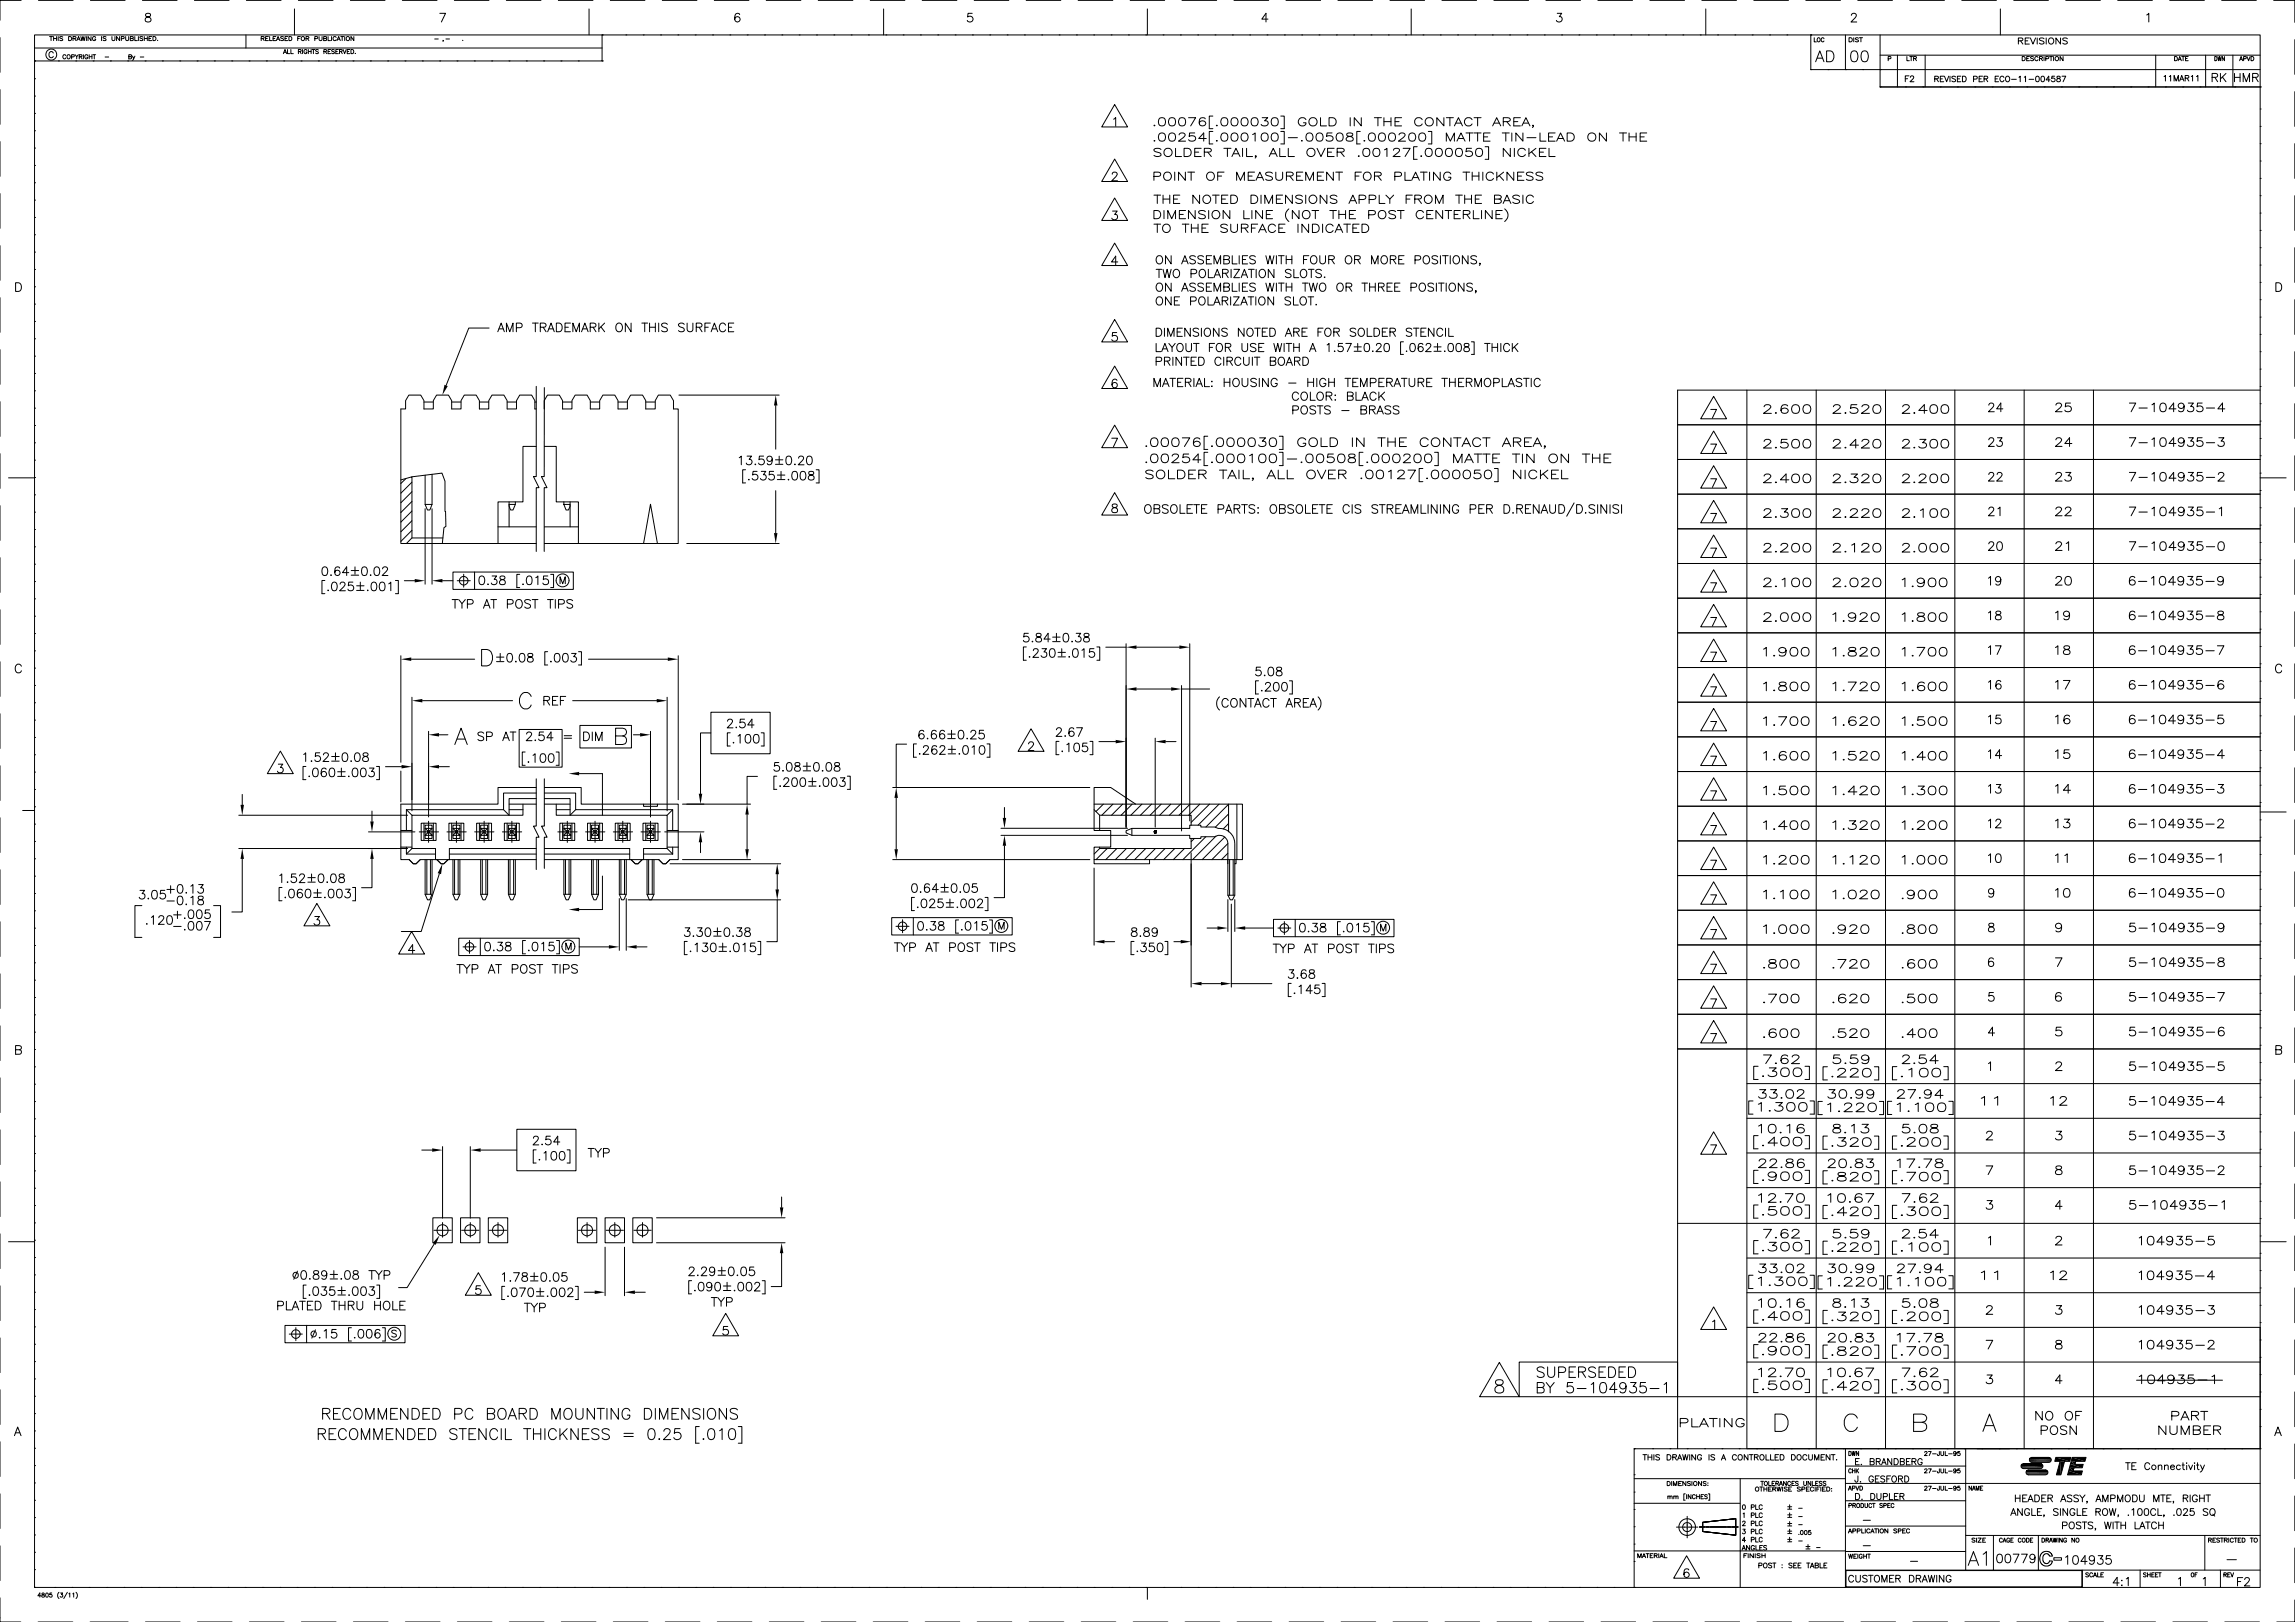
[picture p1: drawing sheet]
<svg xmlns="http://www.w3.org/2000/svg" width="841mm" height="594mm" viewBox="0 0 841 594" stroke-linecap="round" stroke-linejoin="round" font-family="sans-serif">
<g fill="none" stroke="#000" stroke-width=".37">
<path d="M0 13.8v12.7M7.7 .1h-7.7v7.3M12.7 12.8h815.6v568.6h-815.6zM12.7 17.6h207.9M14.1 .1h12.7M18.2 13.4h1.1M18.7 13.4v1.5M19.5 19.4a.8 .8 0 0 0-.9-.5 .8 .8 0 0 0-.7 .8v.6a.81 .81 0 0 0 .7 .8 .81 .81 0 0 0 .9-.5M19.6 14.1h1.1M19.6 13.4v1.5M20.7 13.4v1.5M21.3 13.4v1.5"/>
<path d="M23 13.6l-.4-.2-.7 .2 .1 .3 .9 .4-.1 .5-.9-.1M25.1 13.4h.6a.76 .76 0 0 1 .6 .7 .76 .76 0 0 1-.6 .8h-.6zM26.8 14.1l.9-.1 .2-.4-1.1-.2v1.5M27.3 14.1l.6 .8M28.2 14.9l.6-1.5 .6 1.5M28.4 14.4h.8M29.6 13.4l.4 1.5 .4-1.5 .4 1.5 .4-1.5M31.7 13.4v1.5M33.1 .1h12.7M33.4 13.4v1.5l-1.1-1.5v1.5M35.1 13.7a.6 .6 0 0 0-.7-.3 .6 .6 0 0 0-.5 .5v.4a.57 .57 0 0 0 .6 .6 .57 .57 0 0 0 .6-.6h-.4M37.2 13.4v1.5"/>
<path d="M38.9 13.6l-.4-.2-.7 .2v.3l1 .4-.1 .5-.9-.1M41 13.4v1l.5 .5 .5-.2 .1-1.3M43.8 13.4v1.5l-1.1-1.5v1.5M44.5 14.1h.9v-.7h-.9v1.5M46.1 13.4v1l.4 .5 .6-.2 .1-1.3M47.8 14.1l.9-.1 .2-.4-1.1-.2v1.5l1-.2 .1-.3-.4-.3M49.4 13.4v1.5h.9M50.7 13.4v1.5M52.2 .1h12.7M52.3 13.6l-.4-.2-.6 .2v.3l.9 .3v.6l-.9-.1M52.9 14.1h1.1M52.9 13.4v1.5"/>
<path d="M53.5 5.1a.63 .63 0 0 0 .3 1 1.14 1.14 0 0 1 1.3 .4 1.14 1.14 0 0 1-.1 1.4l-1 .2-.7-.3a1.17 1.17 0 0 1 .2-1.3 1.17 1.17 0 0 1 1.2-.4 .66 .66 0 0 0 .3-1zM54 13.4v1.5M54.6 14.1h.6M55.6 13.4h-1v1.5h1M56 13.4h.6a.76 .76 0 0 1 .6 .7 .76 .76 0 0 1-.6 .8h-.6zM57.7 14.7h.1M71.2 .1h12.7M90.1 12.8v4.8M90.3 .1h12.7M95.7 14.1l.9-.1 .2-.4-1.1-.2v1.5M96.3 14.1l.5 .8M97.3 14.1h.7"/>
<path d="M98.3 13.4h-1v1.5h1M98.8 13.4v1.5h.9M100.1 14.1h.6M101.1 13.4h-1v1.5h1M101.3 14.9l.6-1.5 .6 1.5M101.5 14.4h.8M103.8 19.7l.6-1.6 .6 1.6M103.9 13.6l-.4-.2-.7 .2 .1 .3 .9 .3v.6l-1-.1M104.1 19.1h.7M104.4 14.1h.6M105.4 18.1v1.6h.9M105.4 13.4h-1v1.5h1"/>
<path d="M105.9 13.4h.5a.78 .78 0 0 1 .6 .7 .78 .78 0 0 1-.6 .8h-.5zM106.6 18.1v1.6h.9M107.9 3.3v9.5M109.1 14.1h.6M109.3 18.9l.9-.1 .1-.5-1-.2v1.6M109.3 .1h12.7M109.9 18.9l.5 .8M110.1 13.4h-1v1.5M110.9 18.1v1.6M112.1 14.1l.9-.1 .2-.4-1.1-.2v1.5M112.5 18.5a.62 .62 0 0 0-.9-.3 .62 .62 0 0 0-.2 .9 .55 .55 0 0 0 .5 .6 .55 .55 0 0 0 .6-.6h-.4M112.6 14.1l.6 .8"/>
<path d="M113 18.1v1.6M113 18.9h1M114 18.1v1.6M114.3 18.1h1.1M114.9 18.1v1.6M115.4 14.1h.8l.2-.5-1-.2v1.5M116.7 18.3l-.4-.2-.6 .2 1 .9-.4 .5-.6-.3M116.9 13.4v1l.5 .5 .5-.2 .1-1.3M118.6 14.1l.9-.1v-.6h-.9v1.5l.9-.1 .2-.4-.4-.3M118.7 18.9l.8-.1 .2-.4-1-.3v1.6M119.2 18.9l.5 .8M120.2 13.4v1.5h.9"/>
<path d="M120.2 18.9h.6M121.2 18.1h-1v1.6h1M121.5 13.4v1.5M122.6 18.3l-.4-.2-.7 .2 .2 .4 .9 .5-.4 .5-.7-.3M123.1 18.9h.5M123.2 13.7a.6 .6 0 0 0-.7-.3 .6 .6 0 0 0-.5 .5v.4a.6 .6 0 0 0 .5 .6 .6 .6 0 0 0 .7-.4M123.5 14.9l.6-1.5 .6 1.5M123.7 14.4h.8M124 18.1h-.9v1.6h.9M124.4 18.9l.9-.1 .1-.4-1-.3v1.6M124.9 13.4h1M124.9 18.9l.5 .8"/>
<path d="M125.4 13.4v1.5M125.7 18.1l.6 1.6 .6-1.6M126.3 13.4v1.5M127.3 18.9h.5M128.2 18.1h-.9v1.6h.9M128.4 .1h12.7M128.6 18.1h.5a.81 .81 0 0 1 .5 .8 .81 .81 0 0 1-.5 .8h-.5zM129.7 13.4v1.5l-1.1-1.5v1.5M130.2 19.5h.1M147.4 .1h12.7M159.3 14.3h1.3M161.2 4.9h2.1l-1.5 3.2"/>
<path d="M162.5 14.8l-.2 .4M163.4 14.3h1.3M166.5 .1h12.7M169.6 14.7h.1M185.5 .1h12.7M204.6 .1h12.7M215.9 3.3v9.5M220.6 12.8h.1M220.6 12.8v9.5h-207.9M223.6 .1h12.7M229.4 12.8h.1M235.7 12.8h.1"/>
<path d="M242.1 12.8h.1M242.7 .1h12.7M248.4 12.8h.1M254.8 12.8h.1M261.1 12.8h.1M261.7 .1h12.7M267.5 12.8h.1M271.1 5.3a.89 .89 0 0 0-.9-.4 .89 .89 0 0 0-.8 .6 1.82 1.82 0 0 0 .8 2.6 .99 .99 0 0 0 1-1 .99 .99 0 0 0-.9-1 .99 .99 0 0 0-1.1 .9M273.8 12.8h.1M280.2 12.8h.1M280.8 .1h12.7M286.5 12.8h.1"/>
<path d="M292.9 12.8h.1M299.2 12.8h.1M299.8 .1h12.7M305.6 12.8h.1M311.9 12.8h.1M318.3 12.8h.1M318.9 .1h12.7M323.8 3.3v9.5M324.6 12.8h.1M331 12.8h.1M337.3 12.8h.1M337.9 .1h12.7"/>
<path d="M343.7 12.8h.1M350 12.8h.1M356.3 4.9h-1.5l-.2 1.3a1.13 1.13 0 0 1 1.7 0 1.13 1.13 0 0 1-.2 1.7 1.13 1.13 0 0 1-1.6-.4M356.4 12.8h.1M357 .1h12.7M362.7 12.8h.1M369.1 12.8h.1M375.4 12.8h.1M376 .1h12.7M381.8 12.8h.1M388.1 12.8h.1M394.5 12.8h.1"/>
<path d="M395.1 .1h12.7M400.8 12.8h.1M407.2 12.8h.1M413.5 12.8h.1M414.1 .1h12.7M419.9 12.8h.1M420.5 3.3v9.5M426.2 12.8h.1M432.6 12.8h.1M433.2 .1h12.7M438.9 12.8h.1M445.3 12.8h.1"/>
<path d="M451.6 12.8h.1M452.2 .1h12.7M458 12.8h.1M464.3 12.8h.1M464.7 7h-2.3l1.5-2.1v3.2M470.7 12.8h.1M471.3 .1h12.7M477 12.8h.1M483.4 12.8h.1M489.7 12.8h.1M490.3 .1h12.7M496.1 12.8h.1"/>
<path d="M502.4 12.8h.1M508.8 12.8h.1M509.4 .1h12.7M515.1 12.8h.1M517.1 3.3v9.5M521.5 12.8h.1M527.8 12.8h.1M528.4 .1h12.7M534.2 12.8h.1M540.5 12.8h.1M546.9 12.8h.1M547.5 .1h12.7"/>
<path d="M553.2 12.8h.1M559.6 12.8h.1M565.9 12.8h.1M566.5 .1h12.7M570.7 4.9h1.6l-.9 1.2a1.06 1.06 0 0 1 1 1.5 1.06 1.06 0 0 1-1.7 .3l-.3-.4M572.3 12.8h.1M578.6 12.8h.1M585 12.8h.1M585.6 .1h12.7M591.3 12.8h.1M597.7 12.8h.1M604 12.8h.1"/>
<path d="M604.6 .1h12.7M610.4 12.8h.1M616.7 12.8h.1M623.1 12.8h.1M623.7 .1h12.7M625.1 3.3v9.5M629.4 12.8h.1M635.8 12.8h.1M642.1 12.8h.1M642.7 .1h12.7M648.5 12.8h.1M654.8 12.8h.1"/>
<path d="M661.8 .1h12.7M663.6 12.8h.1M663.6 12.8v12.7M664.8 13.8v1.5h.9M668.4 14.2a.52 .52 0 0 0-.6-.4 .52 .52 0 0 0-.4 .6 .61 .61 0 0 0 .2 .8 .61 .61 0 0 0 .8-.1v-.1M669.4 18.6h1.3a2.11 2.11 0 0 1 1.4 2 2.11 2.11 0 0 1-1.4 2h-1.3zM676.3 12.8v12.7M677.6 13.8h.6a.78 .78 0 0 1 .6 .8 .78 .78 0 0 1-.6 .7h-.6zM678.4 5.6l.7-.7h.6l.6 .6-.5 1-1.5 1.6h2.1M678.7 18.8a1.32 1.32 0 0 1 1.9 .6 2.01 2.01 0 0 1-1.3 3.2 1.79 1.79 0 0 1-1.1-2.3zM679.3 13.8v1.5M680.8 .1h12.7"/>
<path d="M681.1 14l-.5-.2-.7 .2 .2 .4 1 .5-.5 .4-.7-.2M681.4 13.8h1.1M682 13.8v1.5M682.5 18.8a1.31 1.31 0 0 1 1.9 .6 2.01 2.01 0 0 1-1.3 3.2 1.78 1.78 0 0 1-1.1-2.3zM689 12.8v19M699.9 .1h12.7M718.9 .1h12.7M733 3.3v9.5M738 .1h12.7M739.6 15l1.4-.2 .3-.5-.3-.3-1.4-.1v2.2M740.5 15l.8 1.1M742.1 15h1"/>
<path d="M743.7 13.9h-1.6v2.2h1.6M744.1 13.9l.9 2.2 1-2.2M746.6 13.9v2.2M749.1 14.2l-.6-.3-1.1 .3 .2 .5 1.2 .5 .3 .6-.6 .3-1.1-.3M749.9 13.9v2.2M755.1 13.9v2.2l-1.7-2.2v2.2M757 .1h12.7M757.6 14.2l-.6-.3-1.1 .3 .3 .5 .9 .3 .5 .5v.3l-.6 .3-1.1-.3M776.1 .1h12.7M786.7 5.5l.7-.6v3.2M795.1 .1h12.7M814.2 .1h12.7"/>
<path d="M833.2 .1h7.8v8.1M841 14.5v12.7M0 32.8v12.7M12.7 22.3h.1M12.7 28.8h.1M12.7 35.2h.1M21.4 22.3h.1M24.1 20.4a.57 .57 0 0 0-.6-.4 .57 .57 0 0 0-.5 .6v.4a.56 .56 0 0 0 .5 .6 .56 .56 0 0 0 .6-.4M26.2 20.8h.9l.1-.6-1-.2v1.6M27.5 20l.6 .8v.8M27.8 22.3h.1M28.7 20l-.6 .8"/>
<path d="M29 20.8l.9-.1v-.6l-.9-.1v1.6M29.5 20.8l.6 .8M30.6 20v1.6M32.2 20.4a.57 .57 0 0 0-.7-.4 .57 .57 0 0 0-.4 .6v.4a.55 .55 0 0 0 .5 .6 .55 .55 0 0 0 .6-.6h-.4M32.7 20v1.6M32.7 20.8h1M33.7 20v1.6M34 20h1.1M34.1 22.3h.1M34.5 20v1.6M38.5 20.9h1.3M40.5 22.3h.1"/>
<path d="M46.8 22.3h.1M47.2 20.8l.8-.1 .2-.4-1-.3v1.6l.9-.2 .1-.3-.4-.3M48.6 20.5l.4 1.1 .4-1.1M49 21.6l-.5 .5M51.4 20.9h1.3M53.2 22.3h.1M59.5 22.3h.1M65.9 22.3h.1M72.2 22.3h.1M78.6 22.3h.1M84.9 22.3h.1M91.3 22.3h.1"/>
<path d="M97.6 22.3h.1M104 22.3h.1M110.3 22.3h.1M116.7 22.3h.1M123 22.3h.1M129.4 22.3h.1M135.7 22.3h.1M142.1 22.3h.1M148.4 22.3h.1M154.8 22.3h.1M161.1 22.3h.1M167.5 22.3h.1"/>
<path d="M173.8 22.3h.1M180.2 22.3h.1M186.5 22.3h.1M192.9 22.3h.1M199.2 22.3h.1M205.6 22.3h.1M211.9 22.3h.1M220.6 22.3h.1M408.5 38.3l4.7 8.2h-9.5zM663.6 25.5h.1M663.6 25.5h164.7M665.4 22.6l1.5-4 1.5 4"/>
<path d="M665.9 21.3h2M669.9 25.5h.1M676.3 25.5h.1M682.6 25.5h.1M689 25.5h.1M689 31.8h.1M689 31.8h139.3M689 20.2h139.3M691.9 21.5l.9-.1 .1-.6-1-.1v1.5M695.3 20.2v11.6M698.2 28.8h.9M698.3 31.8h.1"/>
<path d="M698.8 20.7v1.5h.9M699.6 27.8h-1.4v2.1M699.9 20.7h1M700.1 28.3l.4-.5 .8 .4-.3 .7-1.1 1h1.5M700.4 20.7v1.5M701.3 21.4l.9-.1v-.5l-.9-.1v1.5M701.8 21.4l.5 .8M704.6 31.8h.1M705.5 20.2v11.6M709 28.9l1.1-.1 .2-.7-1.3-.2v2M709.7 28.9l.7 1M711 31.8h.1"/>
<path d="M711 28.9h.8M712.3 27.9h-1.3v2h1.3M712.6 27.9l.8 2 .7-2M714.6 27.9v2M716.6 28.2l-.4-.3-.9 .3 .2 .5 1 .4v.8h-.7l-.5-.3M717.3 28.9h.8M717.3 31.8h.1M718.6 27.9h-1.3v2h1.3M719.2 27.9h.6a1.08 1.08 0 0 1 .7 1 1.08 1.08 0 0 1-.7 1h-.6zM723.2 29l1.2-.1 .1-.8-1.3-.2v2M723.7 31.8h.1M725.3 28.9h.7"/>
<path d="M726.5 27.9h-1.2v2h1.2M727.1 28.9l1.2-.1v-.7l-1.2-.2v2M727.8 28.9l.6 1M730 31.8h.1M731.1 28.9h.8M732.4 27.9h-1.3v2h1.3M734.4 28.4a.77 .77 0 0 0-.9-.5 .77 .77 0 0 0-.6 .8v.5a.76 .76 0 0 0 .6 .7 .76 .76 0 0 0 .9-.5M735.1 28.2l.2-.2a.96 .96 0 0 1 1.2 .9 .96 .96 0 0 1-1.2 1l-.4-.7zM736.4 31.8h.1M737.2 29.1h1.7M739.9 28.3l.4-.4v2M741 20.7h.6a.79 .79 0 0 1 .6 .8 .79 .79 0 0 1-.6 .7h-.6z"/>
<path d="M741.8 28.3l.5-.4v2M742.7 21.4h.6M742.7 31.8h.1M743.5 29.1h1.8M743.7 20.7h-1v1.5h1M745.2 20.9l-.9-.1-.1 .4 .8 .4 .2 .4-.4 .2-.7-.2M746.3 28l.3-.1a1.05 1.05 0 0 1 .7 1 1.05 1.05 0 0 1-.7 1 1.3 1.3 0 0 1-.3-1.9zM746.8 21.1a.62 .62 0 0 0-.6-.4 .62 .62 0 0 0-.5 .6 .68 .68 0 0 0 .2 .8 .68 .68 0 0 0 .9-.1v-.1M747.4 21.4h.7l.4-.4-.2-.2-.9-.1v1.5M748 21.4l.5 .8M748.2 28a1 1 0 0 1 1.2 .7 1 1 0 0 1-.7 1.2l-.7-.3-.1-.8zM749.1 20.7v1.5"/>
<path d="M749.1 31.8h.1M749.7 21.5l.9-.1 .1-.6-1-.1v1.5M751.1 20.7h1.1M751.3 29.3h-1.5l1-1.4v2M751.6 20.7v1.5M752.6 20.7v1.5M752.9 27.9h-.9l-.2 .9a.72 .72 0 0 1 1.1-.1 .72 .72 0 0 1-.1 1.1 .72 .72 0 0 1-1-.2M753.9 28v.6a.82 .82 0 0 1 1 .2 .82 .82 0 0 1-.1 1.1h-.9a.84 .84 0 0 1 0-1 .84 .84 0 0 1 .9-.3v-.6zM755.4 31.8h.1M755.6 27.9h1.4l-1 2M756 20.7v1.5l-1.1-1.5v1.5M761.8 31.8h.1"/>
<path d="M768.1 31.8h.1M774.5 31.8h.1M780.8 31.8h.1M787.2 31.8h.1M790 20.2v11.6M793 28l.5-.3v2M793.5 31.8h.1M795 28l.4-.3v2M796.7 29.7v-2l.8 2 .8-2v2M796.9 20.7h.5a.81 .81 0 0 1 .5 .8 .81 .81 0 0 1-.5 .7h-.5zM798.2 22.2l.6-1.5 .6 1.5M798.4 21.7h.8"/>
<path d="M798.7 29.7l.8-2 .8 2M799 29h1M799.5 20.7h1M799.9 31.8h.1M800 20.7v1.5M800.8 28.6l1.2-.1 .1-.6-1.3-.2v2M800.9 21.4h.6M801.5 28.6l.6 1.1M801.9 20.7h-1v1.5h1M803 28l.5-.3v2M804.9 28l.5-.3v2M806.2 31.8h.1"/>
<path d="M808.3 20.2v11.6M810.6 28.3l1.8-.1 .3-.4-.2-.6-.5-.3h-1.4v3M811.6 20.7a.77 .77 0 0 1 .9 .8 .77 .77 0 0 1-.9 .7zM811.7 28.3l1 1.6M812.6 31.8h.1M812.8 20.7l.3 1.5 .3-1.5 .2 1.5 .4-1.5M813.7 26.9v3M814.4 28.2l1.3 1.7M815.2 20.7v1.5l-.9-1.5v1.5M815.7 26.9l-2 2M818.3 20.2v11.6M818.9 26.9v3"/>
<path d="M818.9 28.3h2M818.9 31.8h.1M820.7 22.2l.6-1.5 .5 1.5M820.9 26.9v3M820.9 21.7h.7M822 29.9v-3l1.2 3 1.2-3v3M822.2 21.5l.8-.1v-.6l-.8-.1v1.5M823.4 20.7l.6 1.5 .6-1.5M824.9 20.7h.5a.81 .81 0 0 1 .6 .8 .81 .81 0 0 1-.6 .7h-.5zM825.5 28.3l1.7-.1 .3-.4-.1-.6-.6-.3h-1.3v3M826.5 28.3l1 1.6M828.3 39.9h.1"/>
<path d="M828.3 31.8h.1M841 33.6v12.7M0 51.9v12.7M12.7 41.5h.1M12.7 47.9h.1M12.7 54.2h.1M408.1 43.7l.8-.6v3.1M408.5 58.3l4.7 8.2h-9.5zM422.9 46h.3zM422.9 51.6h.3zM425.1 48.9a1.47 1.47 0 0 1 2 1.3 1.47 1.47 0 0 1-2 1.4 1.91 1.91 0 0 1 0-2.7zM425.5 54.7a1.65 1.65 0 0 0-2.6 .3l.3 .5 1.9 .5 .4 .4v.5a2.06 2.06 0 0 1-2.6 0"/>
<path d="M428.8 43.2a1.49 1.49 0 0 1 2 1.4 1.49 1.49 0 0 1-2 1.4 1.96 1.96 0 0 1 0-2.8zM428.8 48.9a1.47 1.47 0 0 1 2 1.3 1.47 1.47 0 0 1-2 1.4 1.91 1.91 0 0 1 0-2.7zM430.8 54.3v3h2.2M432.1 49.4l.2-.4a1.3 1.3 0 0 1 2 .3l-.6 1-1.8 1.4h2.6M432.4 43.2a1.49 1.49 0 0 1 2.1 1.4 1.49 1.49 0 0 1-2.1 1.4 1.96 1.96 0 0 1 0-2.8zM433.9 54.3h1.3a1.52 1.52 0 0 1 1.3 1.5 1.52 1.52 0 0 1-1.3 1.5h-1.3zM435.6 43.1h2.6l-1.9 3M437.8 48.7h-1.8l-.2 1.3a1.29 1.29 0 0 1 1.6-.3 1.29 1.29 0 0 1 .6 1.6 1.66 1.66 0 0 1-2.4-.1M437.8 55.7h1.5M440.2 54.3h-2.4v3h2.4M441.3 55.7l2.2-.1 .4-.7-.9-.6h-1.7v3M441.7 43.5a1.36 1.36 0 0 0-1.8-.1 1.36 1.36 0 0 0-.4 1.7 1.22 1.22 0 0 0 1.2 1 1.22 1.22 0 0 0 1.2-1 1.28 1.28 0 0 0-1.2-.9 1.28 1.28 0 0 0-1.2 .9"/>
<path d="M442 50.7h-2.7l1.8-2v3M442.6 55.7l1.3 1.6M444.5 42.5h-1.4v4.6h1.4M444.5 48.1h-1.4v4.6h1.4M445.7 46h.4zM445.7 51.6h.4zM447.9 43.2a1.49 1.49 0 0 1 2.1 1.4 1.49 1.49 0 0 1-2.1 1.4 1.96 1.96 0 0 1 0-2.8zM447.9 48.9a1.47 1.47 0 0 1 2.1 1.3 1.47 1.47 0 0 1-2.1 1.4 1.91 1.91 0 0 1 0-2.7zM448.5 54.3h2.6M449.8 54.3v3M451.4 57.3l1.5-3 1.5 3M451.7 43.2a1.49 1.49 0 0 1 2 1.4 1.49 1.49 0 0 1-2 1.4 1.96 1.96 0 0 1 0-2.8z"/>
<path d="M451.7 48.9a1.47 1.47 0 0 1 2 1.3 1.47 1.47 0 0 1-2 1.4 1.91 1.91 0 0 1 0-2.7zM452 56.3h1.9M455.3 43.2a1.49 1.49 0 0 1 2.1 1.4 1.49 1.49 0 0 1-2.1 1.4 1.96 1.96 0 0 1 0-2.8zM455.3 48.9a1.47 1.47 0 0 1 2.1 1.3 1.47 1.47 0 0 1-2.1 1.4 1.91 1.91 0 0 1 0-2.7zM455.3 54.3v3M456.8 54.3v3h2.2M459 43.2a1.49 1.49 0 0 1 2.1 1.4 1.49 1.49 0 0 1-2.1 1.4 1.96 1.96 0 0 1 0-2.8zM459 49.3l1-.6v3M460.3 57.2h-.3h.3l-.3 .7M462.5 43.1h2.1l-1.2 1.2h.6a.91 .91 0 0 1 .7 .8 .91 .91 0 0 1-.5 .9l-.6 .1a1.19 1.19 0 0 1-1.4-.5M462.7 48.9a1.47 1.47 0 0 1 2.1 1.3 1.47 1.47 0 0 1-2.1 1.4 1.91 1.91 0 0 1 0-2.7zM465.1 57.3l1.5-3 1.4 3"/>
<path d="M465.7 56.3h1.8M466.4 48.9a1.47 1.47 0 0 1 2 1.3 1.47 1.47 0 0 1-2 1.4 1.91 1.91 0 0 1 0-2.7zM469 54.3v3h2.2M469.4 42.5h1.2v4.6h-1.2M469.4 48.1h1.2v4.6h-1.2M472.1 54.3v3h2.2M472.1 50.4h3.3M476.9 51.6h.4zM478.6 43.8a1.53 1.53 0 0 0-2.3-.4 1.53 1.53 0 0 0 0 2.4 1.53 1.53 0 0 0 2.3-.4v-.4h-1M479.1 48.9a1.47 1.47 0 0 1 2.1 1.3 1.47 1.47 0 0 1-2.1 1.4 1.91 1.91 0 0 1 0-2.7zM482.6 54.3l1.5 3 1.5-3M482.8 48.9a1.47 1.47 0 0 1 2.1 1.3 1.47 1.47 0 0 1-2.1 1.4 1.91 1.91 0 0 1 0-2.7z"/>
<path d="M483.9 43.1v3h2.2M486.5 55.7h1.5M487 43.1h1.4a1.52 1.52 0 0 1 1.3 1.5 1.52 1.52 0 0 1-1.3 1.5h-1.4zM488.1 48.7h-1.8l-.2 1.3a1.31 1.31 0 0 1 1.7-.3 1.31 1.31 0 0 1 .6 1.6 1.66 1.66 0 0 1-2.5-.1M488.9 54.3h-2.4v3h2.4M490 55.7l2.2-.1a.61 .61 0 0 0 .4-.6 .61 .61 0 0 0-.4-.5l-2.2-.2v3M490.2 48.9a1.47 1.47 0 0 1 2 1.3 1.47 1.47 0 0 1-2 1.4 1.91 1.91 0 0 1 0-2.7zM491.3 55.7l1.3 1.6M493.7 48.9l-.2 .5 .6 .4a1.5 1.5 0 0 1 1.8 1.4 1.45 1.45 0 0 1-1.4 .6 1.45 1.45 0 0 1-1.2-1.1 2.26 2.26 0 0 1 2.3-1l.1-.6a1.67 1.67 0 0 0-2-.2zM494.8 43.1v3M497.8 57.2h.3zM498.5 48.1h-1.3v4.6h1.3"/>
<path d="M498.9 43.1v3l-2.6-3v3M499.8 51.6h.4zM502 48.9a1.47 1.47 0 0 1 2 1.3 1.47 1.47 0 0 1-2 1.4 1.91 1.91 0 0 1 0-2.7zM503.6 43.1h2.6M505 43.1v3M505.7 48.9a1.47 1.47 0 0 1 2 1.3 1.47 1.47 0 0 1-2 1.4 1.91 1.91 0 0 1 0-2.7zM507.2 43.1v3M507.2 44.5h2.5M507.3 54.9l1-.6v3M509.4 48.9a1.47 1.47 0 0 1 2 1.3 1.47 1.47 0 0 1-2 1.4 1.91 1.91 0 0 1 0-2.7zM509.7 43.1v3M510.7 55l.1-.4 .6-.3 1.1 .2a.61 .61 0 0 1 .2 1l-2.2 1.8h2.6"/>
<path d="M511.2 44.5h1.5M512.7 49.4l.2-.4a1.3 1.3 0 0 1 2 .3l-.5 1-1.9 1.4h2.6M513.6 43.1h-2.4v3h2.4M514.2 54.3h2.6l-1.9 3M516.8 48.9a1.47 1.47 0 0 1 2 1.3 1.47 1.47 0 0 1-2 1.4 1.91 1.91 0 0 1 0-2.7zM519.3 53.7h-1.3v4.6h1.3M520.4 48.9a1.47 1.47 0 0 1 2.1 1.3 1.47 1.47 0 0 1-2.1 1.4 1.91 1.91 0 0 1 0-2.7zM520.6 57.2h.4zM521.2 43.8a1.51 1.51 0 0 0-2.3-.3 1.51 1.51 0 0 0 0 2.3 1.51 1.51 0 0 0 2.3-.4M523.4 48.1h1.3v4.6h-1.3M529.1 43.1v3l-2.6-3v3M530 51.7v-3l1.5 3 1.5-3v3"/>
<path d="M530 43.1h2.6M531.3 43.1v3M533 46.1l1.5-3 1.4 3M533.5 45.1h1.9M533.9 51.7l1.5-3 1.5 3M534.5 50.7h1.8M537.2 48.7h2.6M538.5 48.7v3M539.2 54.3h-1.8l-.2 1.3a1.32 1.32 0 0 1 1.7-.3 1.32 1.32 0 0 1 .6 1.6 1.62 1.62 0 0 1-2.5-.2M539.5 43.8a1.53 1.53 0 0 0-2.3-.4 1.53 1.53 0 0 0 0 2.4 1.53 1.53 0 0 0 2.3-.4M540.2 43.1h2.6M540.2 48.7h2.6"/>
<path d="M541.5 43.1v3M541.5 48.7v3M543.7 50.1h1.5M544.2 53.7h1.3v4.6h-1.3M546.1 48.7h-2.4v3h2.4M547 46.1l1.5-3 1.5 3M547.5 45.1h1.9M550.5 48.7h2.6M550.9 44.5l2.2-.1 .4-.7-1-.6h-1.6v3M551.8 48.7v3M552.2 44.5l1.3 1.6M553.5 54.3v3l-2.6-3v3"/>
<path d="M554 48.7v3M554.7 44.5h1.5M554.9 54.3v3M557.2 43.1h-2.5v3h2.5M557.7 46.1l1.5-3 1.5 3M558.1 48.7v3l-2.6-3v3M558.3 45.1h1.8M559 55a1.51 1.51 0 0 0-2.3-.3 1.51 1.51 0 0 0 0 2.3 1.51 1.51 0 0 0 2.3-.4M559.6 50.4h3.3M560.3 54.3v3M561.2 55.6l1.7 1.7M561.9 46h-.3h.3l-.3 .7"/>
<path d="M562.9 54.3l-2.6 2M564.1 55.7h1.5M564.3 48.7v3h2.2M566.5 54.3h-2.4v3h2.4M567.5 50.1h1.5M567.6 54.3v3h2.3M569.9 48.7h-2.4v3h2.4M570.4 51.7l1.5-3 1.5 3M571 50.7h1.8M574.3 48.7h1.3a1.52 1.52 0 0 1 1.3 1.5 1.52 1.52 0 0 1-1.3 1.5h-1.3zM588.7 48.7v3l-2.6-3v3M593.5 48.7h2.6"/>
<path d="M594.8 48.7v3M597 50.1h2.6M597 48.7v3M599.6 48.7v3M601 50.1h1.5M603.5 48.7h-2.5v3h2.5M828.3 59h.1M828.3 52.6h.1M828.3 46.3h.1M841 52.6v12.7M0 70.9v12.7M12.7 60.6h.1"/>
<path d="M12.7 66.9h.1M12.7 73.3h.1M12.7 79.6h.1M407.6 63.8l.1-.5 .5-.3 .9 .2 .3 .4-.5 1.1-1.5 1.5h2.1M407.7 77.3h1.7l-.9 1.2a1.06 1.06 0 0 1 .8 1.8 1.06 1.06 0 0 1-1.9-.4M408.5 72.5l4.7 8.2h-9.5zM422.9 77.1h1.2a1.52 1.52 0 0 1 1.3 1.5 1.52 1.52 0 0 1-1.3 1.5h-1.2zM422.9 64.6l2.1-.1 .3-.9-.8-.6h-1.6v3.1M422.9 71.5h2.4M424.1 71.5v3M426.2 71.5v3M426.2 72.9h2.5"/>
<path d="M426.6 77.1v3M428.7 71.5v3M430.1 72.9h1.4M430.5 63v3.1M432.2 78.5h1.4M432.4 71.5h-2.3v3h2.3M434.4 63v3.1l-2.5-3.1v3.1M434.5 77.1h-2.3v3h2.3M435.3 63h2.5M436.5 63v3.1M438 77.1v3l-2.5-3v3M439.6 71.5v3l-2.5-3v3"/>
<path d="M441.7 77.5a1.51 1.51 0 0 0-2.4 .3l.3 .4 1.4 .5a.72 .72 0 0 1 .6 .5 .72 .72 0 0 1-.2 .8 2 2 0 0 1-2.1-.3M442.9 77.1v3M444.3 71.5h2.5M445.6 71.5v3M446.2 64.5h1.5M447.7 72.9h1.4M448.6 63h-2.4v3.1M450 71.5h-2.3v3h2.3M450.7 77.1v3l-2.5-3v3M451 71.5h1.2a1.55 1.55 0 0 1 1.3 1.5 1.55 1.55 0 0 1-1.3 1.5h-1.2zM453.2 66.1v-3.1l1.4 3.1 1.4-3.1v3.1M455.8 77.1v3h2.1"/>
<path d="M457.4 64.5h1.5M458.4 71.5h1.3a1.55 1.55 0 0 1 1.2 1.5 1.55 1.55 0 0 1-1.2 1.5h-1.3zM458.8 77.1v3M459.7 63h-2.3v3.1h2.3M460.2 66.1l1.5-3.1 1.4 3.1M460.8 65h1.8M462.1 71.5v3M462.7 77.1v3l-2.5-3v3M463.5 74.5v-3l1.4 3 1.4-3v3M464.1 78.5h1.4M466.3 63.5a1.56 1.56 0 0 0-2.5 .3l.3 .4 1.8 .6 .4 .8a1.94 1.94 0 0 1-2.5 0M466.3 77.1h-2.2v3h2.2"/>
<path d="M467.5 63v2.2a1.34 1.34 0 0 0 1.3 .9 1.34 1.34 0 0 0 1.2-.9v-2.2M467.7 72.9h1.5M470 71.5h-2.3v3h2.3M471.4 64.5l2.1-.2 .4-.7-.9-.6h-1.6v3.1M472.3 76.5a2.77 2.77 0 0 0 0 4.6M472.7 64.5l1.2 1.6M473.6 71.5v3l-2.5-3v3M475.2 64.5h1.3M476 77.1v3l-2.4-3v3M477.3 71.9a1.48 1.48 0 0 0-2.5 .3l.4 .4 1.3 .5a.77 .77 0 0 1 .8 1 1.76 1.76 0 0 1-2.5 0M477.4 63h-2.2v3.1h2.2M478.5 66.1v-3.1l1.4 3.1 1.4-3.1v3.1"/>
<path d="M478.5 71.5v3M480.8 77.1h2.4M482 77.1v3M482.8 64.5h1.4M485.1 63h-2.3v3.1h2.3M486.2 71.5v3l-2.4-3v3M487.3 77.1h2.5M488.5 77.1v3M488.6 63v3.1l-2.4-3.1v3.1M489.5 63h2.5M489.9 71.9a1.5 1.5 0 0 0-2.4 .3l.3 .4 1.4 .5a.77 .77 0 0 1 .7 1 1.76 1.76 0 0 1-2.4 0M490.6 78.5h2.5"/>
<path d="M490.6 77.1v3M490.7 63v3.1M493.1 77.1v3M494.3 74.5l1.5-3 1.4 3M494.5 78.5h1.4M494.9 73.5h1.7M496.6 64.5h1.4M496.8 77.1h-2.3v3h2.3M498.1 73.1l2-.2 .4-.8-.9-.6h-1.5v3M498.9 63h-2.3v3.1M501.6 78.7h1.5l.8-.3a.73 .73 0 0 0-.2-1.2l-2.1-.1v3M501.7 73.1l2.2-.2a.73 .73 0 0 0 0-1.3l-2.2-.1v3"/>
<path d="M503.7 64.5l2.1-.2 .4-.7-.9-.6h-1.6v3.1M504.9 64.5l1.3 1.6M505.4 71.5v3h2.1M507.9 71.5l1.4 1.4v1.6M510.7 71.5l-1.4 1.4M511.1 64.6l2.2-.1 .3-.9-.9-.6h-1.6v3.1M511.4 77.5a1.56 1.56 0 0 0-2.5 .3 2.3 2.3 0 0 0 2.1 1l.4 .9a1.94 1.94 0 0 1-2.5 0M512.1 77.1h2.5M513.3 77.1v3M514.9 63v3.1h2.1M515.3 72.9h1.4M517.3 66.1l1.5-3.1 1.4 3.1"/>
<path d="M517.6 71.5h-2.3v3M517.9 65h1.7M518.5 72.9l2.1-.1 .3-.7-.9-.6h-1.5v3M519.7 72.9l1.2 1.6M520.5 63h2.5M521.6 77.8a1.47 1.47 0 0 0-2.2-.3 1.47 1.47 0 0 0 0 2.2 1.47 1.47 0 0 0 2.2-.3M521.8 63v3.1M522.9 78.5h1.4M523.9 63v3.1M525.1 77.1h-2.2v3h2.2M526 74.5v-3l1.4 3 1.4-3v3M527.8 63v3.1l-2.5-3.1v3.1"/>
<path d="M528.7 77.1v3l-2.5-3v3M529.5 77.1h2.5M530.8 77.1v3M531.7 63.8a1.45 1.45 0 0 0-2.2-.3 1.45 1.45 0 0 0 0 2.1 1.45 1.45 0 0 0 2.2-.3v-.4h-.9M532.9 78.5h1.4M533.4 71.5h2.5M534.7 71.5v3M535.2 77.1h-2.3v3h2.3M536.1 63h2.5M536.2 78.5l2.2-.1 .3-.7-.9-.6h-1.6v3M536.7 72.9h2.5M536.7 71.5v3"/>
<path d="M537.3 63v3.1M537.5 78.5l1.2 1.6M539.2 71.5v3M539.5 64.5h2.5M539.5 63v3.1M539.9 77.1v3h2.1M540.6 72.9h1.4M542 63v3.1M542.9 71.5h-2.3v3h2.3M542.9 77.1v3M543.4 63v3.1M546.8 77.1v3l-2.5-3v3"/>
<path d="M547.3 63.8a1.47 1.47 0 0 0-2.2-.4 1.47 1.47 0 0 0 0 2.3 1.47 1.47 0 0 0 2.2-.4M547.7 72.9l2.1-.1 .4-.7-.9-.6h-1.6v3h1.6l.7-.3 .2-.7-.9-.6M548.2 78.5h1.4M548.5 63v3.1M549.4 64.3l1.6 1.8M550.5 77.1h-2.3v3h2.3M550.8 74.5l1.4-3 1.5 3M551 63l-2.5 2M551.4 76.5a2.77 2.77 0 0 1 0 4.6M551.4 73.5h1.7M554.7 63v3.1l-2.5-3.1v3.1M556.1 64.5h1.5"/>
<path d="M556.9 71.9a1.53 1.53 0 0 0-2.5 .3l.7 .6 1.4 .4 .4 .9a1.8 1.8 0 0 1-2.5 0M558.1 71.5v3M558.5 63h-2.4v3.1h2.4M561.8 63.5a1.53 1.53 0 0 0-2.4 .3l.3 .4 1.4 .4a.72 .72 0 0 1 .6 .5 .72 .72 0 0 1-.2 .8 2.05 2.05 0 0 1-2.1-.3M561.9 72.2a1.46 1.46 0 0 0-2.1-.3 1.46 1.46 0 0 0 0 2.2 1.46 1.46 0 0 0 2.1-.3M565.4 63.5a1.56 1.56 0 0 0-2.5 .3l.3 .4 1.4 .4a.72 .72 0 0 1 .7 .5 .72 .72 0 0 1-.3 .8 2.11 2.11 0 0 1-2.1-.3M828.3 78h.1M828.3 71.7h.1M828.3 65.3h.1M841 71.7v12.7M0 90v12.7M12.7 86h.1"/>
<path d="M12.7 92.3h.1M12.7 98.7h.1M408.5 89l4.7 8.3h-9.5zM409.6 95.9h-2.3l1.6-2.1v3.2M422.9 82.1h2.4M423.7 98.6h2M424 94.1a1.4 1.4 0 0 1 1.9 .2 1.4 1.4 0 0 1-.2 1.9 1.4 1.4 0 0 1-1.9-.2 1.4 1.4 0 0 1 .2-1.9zM424.1 82.1v3M424.7 98.6v3.1M426.2 98.6l.7 3.1 .8-3.1 .7 3.1 .8-3.1M427.9 80.1v-3l1.5 3 1.4-3v3M429.2 93.7v3l-2.1-3v3"/>
<path d="M430.2 99.1a1.4 1.4 0 0 1 2 .2 1.4 1.4 0 0 1-.2 1.9 1.4 1.4 0 0 1-2-.2 1.4 1.4 0 0 1 .2-1.9zM433 96.7l1.2-3 1.2 3M433.2 82.1h2.5M433.5 95.6h1.4M434.5 82.1v3M436.6 82.1v3M436.6 83.5h2.4M438.1 94.1a1.19 1.19 0 0 0-2.1 .3l.3 .4 1.5 .5 .3 .9a1.4 1.4 0 0 1-2.1 0M439 82.1v3M439.7 99.1a1.4 1.4 0 0 1 2 .2 1.4 1.4 0 0 1-.2 1.9 1.4 1.4 0 0 1-2-.2 1.4 1.4 0 0 1 .2-1.9zM440.5 83.5h1.4M441 94.1a1.19 1.19 0 0 0-2 .3l.3 .4 1.4 .5 .3 .9a1.4 1.4 0 0 1-2 0"/>
<path d="M442.1 95.1h1.2M442.8 82.1h-2.3v3h2.3M442.8 98.6v3.1h1.8M444 93.7h-1.9v3h1.9M444.9 96.7v-3l1.2 3 1.2-3v3M448.5 95.1l1.8-.2 .3-.7-.8-.5h-1.3v3h1.3l.6-.3 .2-.8-.8-.5M449.8 82.6a1.5 1.5 0 0 0-2.5 .2l.4 .5 1.8 .5 .3 .9a1.76 1.76 0 0 1-2.5 0M451 82.1v2.2a1.29 1.29 0 0 0 1.2 .9 1.29 1.29 0 0 0 1.3-.9v-2.2M451.1 98.6v3.1M451.6 93.7v3h1.7M452.2 98.6h2l-2 3.1h2M454.1 93.7v3"/>
<path d="M454.9 83.5l2.1-.1 .4-.7-.9-.6h-1.6v3M455.3 95.1h1.2M456.1 83.5l1.3 1.6M457.2 93.7h-1.9v3h1.9M457.5 98.6h2.1M458.6 98.6v3.1M458.6 83.5h1.4M460 94.1a1.19 1.19 0 0 0-2 .3l.3 .4 1.4 .5 .3 .9a1.4 1.4 0 0 1-2 0M460.3 98.6v3.1M460.9 82.1h-2.3v3M461.2 85.1l1.5-3 1.4 3M461.7 99.1a1.4 1.4 0 0 1 2 .2 1.4 1.4 0 0 1-.2 1.9 1.4 1.4 0 0 1-2-.2 1.4 1.4 0 0 1 .2-1.9z"/>
<path d="M461.8 84.1h1.7M463.9 93.7l.8 3 .7-3 .7 3 .8-3M466.9 98.6v3.1l-2.1-3.1v3.1M467.4 82.8a1.45 1.45 0 0 0-2.2-.3 1.45 1.45 0 0 0 0 2.2 1.45 1.45 0 0 0 2.2-.3M467.7 93.7v3M468.5 93.7h2.1M468.6 83.5h1.4M469.5 93.7v3M470.9 82.1h-2.3v3h2.3M471.3 95.1h2.1M471.3 93.7v3M473.1 99.1a1.18 1.18 0 0 0-2.1 .3l.3 .4 1.5 .6 .3 .8a1.34 1.34 0 0 1-2.1 0"/>
<path d="M473.4 93.7v3M474.1 98.6v3.1h1.8M475.7 82.1v3M476.8 99.1a1.4 1.4 0 0 1 2 .2 1.4 1.4 0 0 1-.2 1.9 1.4 1.4 0 0 1-2-.2 1.4 1.4 0 0 1 .2-1.9zM477.7 95.1h1.2M479.5 98.6h2M479.6 82.1v3l-2.5-3v3M479.6 93.7h-1.9v3M480.5 94.1a1.4 1.4 0 0 1 2 .2 1.4 1.4 0 0 1-.2 1.9 1.4 1.4 0 0 1-2-.2 1.4 1.4 0 0 1 .2-1.9zM480.5 98.6v3.1M481 82.1h1.2a1.55 1.55 0 0 1 1.2 1.5 1.55 1.55 0 0 1-1.2 1.5h-1.2zM483.7 93.7v2.1a1.05 1.05 0 0 0 1 .9 1.05 1.05 0 0 0 1-.9v-2.1"/>
<path d="M484.3 99.1a1.18 1.18 0 0 0-2.1 .3l.3 .4 1.5 .6 .3 .8a1.34 1.34 0 0 1-2.1 0M484.7 82.1v3M486.9 95.1l1.8-.2 .3-.7-.8-.5h-1.3v3M487.9 95.1l1.1 1.6M488.5 82.8a1.45 1.45 0 0 0-2.1-.3 1.45 1.45 0 0 0 0 2.2 1.45 1.45 0 0 0 2.1-.3M489.2 85.1l1.4-3 1.4 3M489.8 84.1h1.7M492.4 82.1h2.5M493.3 94.1a1.41 1.41 0 0 1 2 .1 1.41 1.41 0 0 1-.2 2 1.41 1.41 0 0 1-2-.1 1.41 1.41 0 0 1 .2-2zM493.7 82.1v3M495.8 83.5h1.4M496.4 95.1l1.8-.2 .3-.4-.2-.6-1.9-.2v3"/>
<path d="M497.5 95.1l1 1.6M498.1 82.1h-2.3v3h2.3M499.1 82.1h1.2a1.55 1.55 0 0 1 1.3 1.5 1.55 1.55 0 0 1-1.3 1.5h-1.2zM502.6 96.7v-3l1.2 3 1.2-3v3M506.4 94.1a1.4 1.4 0 0 1 1.9 .2 1.4 1.4 0 0 1-.2 1.9 1.4 1.4 0 0 1-1.9-.2 1.4 1.4 0 0 1 .2-1.9zM509.5 95.1l1.8-.2 .3-.7-.8-.5h-1.3v3M510.5 95.1l1.1 1.6M512.6 95.1h1.2M514.5 93.7h-1.9v3h1.9M518.5 95.2l1.8-.1 .3-.5-.2-.7-1.9-.2v3M521.8 94.1a1.4 1.4 0 0 1 2 .2 1.4 1.4 0 0 1-.2 1.9 1.4 1.4 0 0 1-2-.2 1.4 1.4 0 0 1 .2-1.9zM526.8 94.1a1.18 1.18 0 0 0-2 .3l.3 .4 1.4 .5 .3 .9a1.42 1.42 0 0 1-2 0"/>
<path d="M527.9 93.7v3M528.6 93.7h2.1M529.7 93.7v3M531.5 93.7v3M532.8 94.1a1.4 1.4 0 0 1 1.9 .2 1.4 1.4 0 0 1-.2 1.9 1.4 1.4 0 0 1-1.9-.2 1.4 1.4 0 0 1 .2-1.9zM538 93.7v3l-2.1-3v3M541.1 94.1a1.22 1.22 0 0 0-2.1 .3l.3 .4 1.5 .5 .3 .9a1.46 1.46 0 0 1-2.1 0M542.4 96.5h-.3h.3l-.3 .7M828.3 97.1h.1M828.3 90.7h.1M828.3 84.4h.1M841 90.7v12.7"/>
<path d="M0 109v12.7M5.7 103.6h1.1a1.7 1.7 0 0 1 1.1 1.5 1.7 1.7 0 0 1-1.1 1.6h-1.1zM12.7 105h.1M12.7 111.4h.1M12.7 117.7h.1M195.1 118.3h2.1M196.2 118.3v3.2M198 119.9l1.8-.2 .3-.7-.8-.7h-1.3v3.2M199.1 119.9l1 1.6M203.9 118.3h1a1.7 1.7 0 0 1 1.1 1.6 1.7 1.7 0 0 1-1.1 1.6h-1zM207.1 119.9h1.2M209 118.3h-1.9v3.2h1.9"/>
<path d="M216.3 119.9l1.8-.2 .3-.4-.1-.6-.7-.4h-1.3v3.2M217.3 119.9l1.1 1.6M219.5 118.3v3.2M220.2 119.7l1.4 1.8M221.6 118.3l-2.1 2.2M226.3 118.5a1.53 1.53 0 0 1 1.8 .7 1.53 1.53 0 0 1-.3 1.9 1.18 1.18 0 0 1-1.3 .4 1.18 1.18 0 0 1-.8-1.2 1.79 1.79 0 0 1 .6-1.8zM231.3 118.3v3.2l-2.1-3.2v3.2M235.2 118.3h2.1M236.3 118.3v3.2M238 119.9h2.2M238 118.3v3.2M240.2 118.3v3.2"/>
<path d="M241.4 118.3v3.2M244.6 118.8a1.19 1.19 0 0 0-1.2-.5 1.19 1.19 0 0 0-1 .8l.3 .5 1.6 .6a.76 .76 0 0 1 0 1.2 1.57 1.57 0 0 1-1.9-.3M250.7 118.8a1.19 1.19 0 0 0-1.1-.5 1.19 1.19 0 0 0-1 .8l.4 .5 1.4 .6a.76 .76 0 0 1 0 1.2 1.57 1.57 0 0 1-1.8-.3M251.8 118.3v2.3a1.07 1.07 0 0 0 1.1 .9 1.07 1.07 0 0 0 1-.9v-2.3M255.1 119.9l1.9-.2 .3-.7-.8-.7h-1.4v3.2M256.2 119.9l1.1 1.6M258.3 119.9h1.2M260.3 118.3h-2v3.2M265.9 119.1a1.18 1.18 0 0 0-1.3-.8 1.18 1.18 0 0 0-1 1.3v.7a1.19 1.19 0 0 0 1 1.2 1.19 1.19 0 0 0 1.3-.7M267 119.9h1.1M268.9 118.3h-1.9v3.2h1.9M408.5 117l4.7 8.2h-9.5z"/>
<path d="M424 104.1a1.4 1.4 0 0 1 1.9 .2 1.4 1.4 0 0 1-.2 2 1.4 1.4 0 0 1-1.9-.2 1.4 1.4 0 0 1 .2-2zM424 109.1a1.4 1.4 0 0 1 1.9 .2 1.4 1.4 0 0 1-.2 2 1.4 1.4 0 0 1-1.9-.2 1.4 1.4 0 0 1 .2-2zM429.2 103.7v3l-2.1-3v3M429.2 108.7v3l-2.1-3v3M430.4 110.2h1.1M432.3 108.7h-1.9v3h1.9M433 106.7l1.2-3 1.2 3M433.5 105.7h1.4M436.3 110.3l1.8-.1 .3-.5-.2-.7-.6-.3h-1.3v3M436.5 100.3l1.7-.2 .3-.4-.1-.8-.6-.3h-1.3v3.1M438.1 104.1a1.2 1.2 0 0 0-2.1 .3l.3 .4 1.6 .7 .2 .8a1.4 1.4 0 0 1-2.1 0M439.5 109.1a1.4 1.4 0 0 1 2 .2 1.4 1.4 0 0 1-.2 2 1.4 1.4 0 0 1-1.9-.2 1.4 1.4 0 0 1 .1-2z"/>
<path d="M441 104.1a1.2 1.2 0 0 0-2 .3l.3 .4 1.6 .7 .1 .8a1.4 1.4 0 0 1-2 0M442.1 105.1h1.2M442.7 108.7v3h1.8M444 103.7h-1.9v3h1.9M444.8 111.7l1.1-3 1.2 3M444.9 101.7l1.2-3.1 1.2 3.1M444.9 106.7v-3l1.2 3 1.2-3v3M445.2 110.7h1.5M445.3 100.7h1.5M447.9 110.2l1.8-.2 .3-.7-.8-.6h-1.3v3M448 100.1l1.8-.1 .3-.5-.1-.6-.6-.3h-1.4v3.1M448.5 105.1l1.8-.1 .3-.5-.3-.7-1.8-.1v3h1.3l.8-.6a.83 .83 0 0 0-.8-1"/>
<path d="M448.9 110.2l1.1 1.5M449.1 100.1l1 1.6M451 108.7v3M451.6 103.7v3h1.7M452 108.7h2.1l-2.1 3h2.1M454.1 103.7v3M454.7 111.7l1.2-3 1.2 3M454.8 101.7l1.2-3.1 1.2 3.1M455.1 110.7h1.5M455.3 100.7h1.5M455.3 105.1h1.2M457.2 103.7h-1.9v3h1.9"/>
<path d="M457.4 108.7h2M458.4 108.7v3M460 104.1a1.2 1.2 0 0 0-2 .3l.3 .4 1.6 .7 .1 .8a1.4 1.4 0 0 1-2 0M460.2 108.7v3M461.8 108.9a1.43 1.43 0 0 1 1.8 1.3 1.43 1.43 0 0 1-1.8 1.4l-.6-1v-.7zM463.9 103.7l.8 3 .7-3 .7 3 .8-3M466.7 108.7v3l-2-3v3M467.7 103.7v3M468.5 103.7h2.1M469.5 103.7v3M471.3 103.7v3M471.3 105.1h2.1"/>
<path d="M472.9 109.1a1.19 1.19 0 0 0-2 .3l.3 .5 1.6 .7 .1 .7a1.4 1.4 0 0 1-2 0M473.4 103.7v3M474 108.7v3h1.8M476.7 109.1a1.4 1.4 0 0 1 1.9 .2 1.4 1.4 0 0 1-.1 2 1.4 1.4 0 0 1-2-.2 1.4 1.4 0 0 1 .2-2zM477.3 103.7h2M478.3 103.7v3M479.3 108.7h2.1M479.8 103.7l.7 3 .7-3 .8 3 .8-3M480.4 108.7v3M482.3 111.4v.3zM483.8 104.1a1.4 1.4 0 0 1 2 .2 1.4 1.4 0 0 1-.2 2 1.4 1.4 0 0 1-2-.2 1.4 1.4 0 0 1 .2-2zM485.3 101.5h.3z"/>
<path d="M490.2 104.1a1.4 1.4 0 0 1 1.9 .2 1.4 1.4 0 0 1-.1 2 1.4 1.4 0 0 1-2-.2 1.4 1.4 0 0 1 .2-2zM493.3 105.1l1.8-.1 .3-.7-.3-.5-1.8-.1v3M494.3 105.1l1.1 1.6M499.1 103.7h2M500.1 103.7v3M501.9 105.1h2.1M501.9 103.7v3M504 103.7v3M505.2 105.1l1.7-.1 .3-.5-.1-.5-.6-.3h-1.3v3M506.2 105.1l1 1.6M508.3 105.1h1.2M510.2 103.7h-1.9v3h1.9"/>
<path d="M511.1 105.1h1.2M513 103.7h-1.9v3h1.9M517.1 105.3h1.3l.7-.6a.83 .83 0 0 0-.7-1h-1.3v3M520.6 103.8a1.43 1.43 0 0 1 1.8 1.4 1.43 1.43 0 0 1-1.8 1.4l-.6-1.1 .2-1.1zM525.4 104.1a1.18 1.18 0 0 0-2.1 .3l.3 .4 1.5 .6 .3 .9a1.42 1.42 0 0 1-2.1 0M526.4 103.7v3M527.1 103.7h2.1M528.2 103.7v3M530 103.7v3M531.3 104.1a1.4 1.4 0 0 1 2 .2 1.4 1.4 0 0 1-.2 2 1.4 1.4 0 0 1-2-.2 1.4 1.4 0 0 1 .2-2zM536.5 103.7v3l-2.1-3v3M539.6 104.1a1.2 1.2 0 0 0-2.1 .3l.3 .4 1.7 .7 .1 .8a1.4 1.4 0 0 1-2.1 0"/>
<path d="M540.9 106.6h-.3h.3l-.3 .7M828.3 116.1h.1M828.3 109.8h.1M828.3 103.4h.1M834 103.6h1.1a1.7 1.7 0 0 1 1.1 1.5 1.7 1.7 0 0 1-1.1 1.6h-1.1zM841 109.8v12.7M0 128.1v12.7M12.7 124.1h.1M12.7 130.4h.1M12.7 136.8h.1M179.2 120.2h-7.4l-8.3 21M182.4 121.5l1.2-3.2 1.2 3.2"/>
<path d="M182.9 120.5h1.5M185.6 121.5v-3.2l1.2 3.2 1.2-3.2v3.2M189.2 120h1.4a.85 .85 0 0 0 .8-.8 .85 .85 0 0 0-.8-.9h-1.4v3.2M200.7 121.5l1.2-3.2 1.2 3.2M201.2 120.5h1.5M209.9 121.5v-3.2l1.3 3.2 1.1-3.2v3.2M213.1 121.5l1.2-3.2 1.2 3.2M213.6 120.5h1.5M260.6 121.5l1.2-3.2 1.2 3.2M261 120.5h1.6M408.5 134.1l4.7 8.2h-9.5zM409.2 121.8h-1.5l-.1 1.4a1.12 1.12 0 0 1 1.7 0 1.12 1.12 0 0 1-.3 1.6 1.12 1.12 0 0 1-1.6-.4"/>
<path d="M409.3 139.3a.9 .9 0 0 0-.8-.5 .9 .9 0 0 0-.8 .7 1.85 1.85 0 0 0 .7 2.5 .99 .99 0 0 0 1.1-.9 .99 .99 0 0 0-.9-1 .99 .99 0 0 0-1.1 .9M423.7 120.2h1a1.6 1.6 0 0 1 1 1.5 1.6 1.6 0 0 1-1 1.5h-1zM423.7 125.8v3h1.7M423.7 132.4h1.3a.78 .78 0 0 0 .7-.8 .78 .78 0 0 0-.7-.8h-1.3v3M425.7 128.8l1.2-3 1.1 3M426.2 127.8h1.4M426.7 132.3l1.8-.2 .3-.4-.2-.6-1.9-.3v3M426.7 120.2v3M427.7 132.3l1.1 1.5M427.9 123.2v-3l1.1 3 1.2-3v3M428.3 125.8l1.2 1.4v1.6M428.7 138.6h2.1"/>
<path d="M429.7 138.6v3M429.8 130.8v3M430.7 125.8l-1.2 1.4M431.4 121.6h1.2M431.8 125.9a1.42 1.42 0 0 1 1.8 1.4 1.42 1.42 0 0 1-1.8 1.4l-.5-1.1 .1-1.1zM433 130.8v3l-2-3v3M433.3 120.2h-1.9v3h1.9M433.5 138.6h-2v3h2M433.7 130.8h2.1M434.6 125.8v2.1a1.03 1.03 0 0 0 1 .9 1.03 1.03 0 0 0 1-.9v-2.1M434.8 130.8v3M436.2 120.2v3l-2-3v3"/>
<path d="M436.5 132.3h1.1M437.3 125.8h2.1M437.5 138.6v3M438.4 130.8h-1.9v3h1.9M438.4 125.8v3M439.3 130.8h1a1.6 1.6 0 0 1 1 1.5 1.6 1.6 0 0 1-1 1.5h-1zM439.3 120.6a1.15 1.15 0 0 0-2.1 .3l.3 .4 1.5 .6 .3 .9a1.36 1.36 0 0 1-2.1 0M440.3 120.2v3M441.4 138.6v3h1.8M441.9 120.3a1.51 1.51 0 0 1 1.8 1 1.51 1.51 0 0 1-.9 1.9 1.58 1.58 0 0 1-1.5-1.1 1.58 1.58 0 0 1 .6-1.8zM443.2 127.2h1.2M444.1 139.6v.3z"/>
<path d="M445.1 125.8h-1.9v3M446.2 125.9a1.43 1.43 0 0 1 1.9 1.4 1.43 1.43 0 0 1-1.9 1.4l-.5-1.1 .1-1.1zM446.7 120.2v3l-2-3v3M447.4 131.5a1.14 1.14 0 0 0-1.3-.7 1.14 1.14 0 0 0-.9 1.2 1.28 1.28 0 0 0 .4 1.6 1.28 1.28 0 0 0 1.7-.2l.1-.3M448.4 130.8v3M448.6 138.6v3M449 127.2l1.8-.1 .3-.5-.2-.5-.6-.3h-1.3v3M449.6 132.3l1.8-.2 .3-.7-.8-.6h-1.3v3M449.8 120.6a1.15 1.15 0 0 0-2.1 .3l.3 .4 1.5 .6 .3 .9a1.36 1.36 0 0 1-2.1 0M450 127.2l1.1 1.6M450.6 132.3l1.1 1.5M450.7 138.6v3"/>
<path d="M452 139a1.43 1.43 0 0 1 2.1 .4 1.43 1.43 0 0 1-.6 2 1.44 1.44 0 0 1-1.7-.6 1.44 1.44 0 0 1 .2-1.8zM454.7 131.5a1.14 1.14 0 0 0-1.3-.7 1.14 1.14 0 0 0-.9 1.2 1.28 1.28 0 0 0 .4 1.6 1.28 1.28 0 0 0 1.7-.2l.1-.3M455.1 125.8v2.1a1.06 1.06 0 0 0 1.1 .9 1.06 1.06 0 0 0 1-.9v-2.1M455.2 138.6v2.1a1.07 1.07 0 0 0 1 .9 1.07 1.07 0 0 0 1.1-.9v-2.1M455.7 130.8v2.2a1.03 1.03 0 0 0 1 .8 1.03 1.03 0 0 0 1.1-.8v-2.2M455.9 120.2v3l-2.1-3v3M457.5 120.3a1.46 1.46 0 0 1 1.8 1.3 1.46 1.46 0 0 1-1.5 1.6 1.79 1.79 0 0 1-.3-2.9zM458.9 130.8v3M459.7 130.8h2M459.8 120.2h2.1M460.2 126.2a1.15 1.15 0 0 0-2 .3l.3 .4 1.5 .6 .2 .9a1.36 1.36 0 0 1-2 0M460.4 139a1.16 1.16 0 0 0-1.1-.5 1.16 1.16 0 0 0-1 .8l.3 .5 1.5 .5 .3 .9a1.33 1.33 0 0 1-2.1 0"/>
<path d="M460.7 130.8v3M460.8 120.2v3M461.3 127.2h1.1M461.5 138.6v3M462.6 121.6h1.1M463.2 125.8h-1.9v3h1.9M464.5 120.2h-1.9v3h1.9M464.8 138.6v3l-2.1-3v3M465.3 120.2h1a1.6 1.6 0 0 1 1.1 1.5 1.6 1.6 0 0 1-1.1 1.5h-1zM465.5 132.3l1.7-.2 .3-.4-.1-.6-1.9-.3v3h1.3a.78 .78 0 0 0 .8-.8 .78 .78 0 0 0-.8-.7M466.8 125.8l.7 3 .8-3 .7 3 .7-3M468 139.3a1.16 1.16 0 0 0-1.3-.7 1.16 1.16 0 0 0-.9 1.2 1.26 1.26 0 0 0 .6 1.6 1.26 1.26 0 0 0 1.6-.5v-.5h-.7"/>
<path d="M468.7 131.2a1.4 1.4 0 0 1 1.9 .2 1.4 1.4 0 0 1-.1 2 1.4 1.4 0 0 1-2-.2 1.4 1.4 0 0 1 .2-2zM470.6 125.8v3M471 123.2l1.2-3 1.2 3M471.3 133.8l1.2-3 1.1 3M471.3 125.8h2.1M471.5 122.2h1.4M471.8 132.8h1.4M472.3 125.8v3M474.1 121.6l1.7-.1 .3-.8-.7-.5h-1.3v3M474.1 127.2h2M474.1 125.8v3M474.4 132.3l1.7-.2 .3-.7-.7-.6h-1.3v3"/>
<path d="M475.1 121.6l1 1.6M475.4 132.3l1 1.5M476.1 125.8v3M477.1 121.6h1.2M477.4 130.8h1.1a1.6 1.6 0 0 1 1 1.5 1.6 1.6 0 0 1-1 1.5h-1.1zM479 120.2h-1.9v3h1.9M479.3 138.6v3M479.9 128.8l1.2-3 1.1 3M480.4 127.8h1.4M481.4 138.6v3M482.6 138.6v3M483 121.6h1.1"/>
<path d="M484.8 120.2h-1.8v3M485.9 139.3a1.26 1.26 0 0 0-1.8-.6 1.26 1.26 0 0 0-.5 1.7 1.13 1.13 0 0 0 1.1 1.2 1.13 1.13 0 0 0 1.2-1.2h-.8M486 120.3a1.51 1.51 0 0 1 1.8 1 1.51 1.51 0 0 1-.9 1.9 1.58 1.58 0 0 1-1.5-1.1 1.58 1.58 0 0 1 .6-1.8zM486.3 126.3l.7-.5v3M486.9 138.6v3M488.8 121.6l1.8-.1 .2-.5-.1-.5-1.9-.3v3M489 138.6v3M489.1 128.5v.3zM489.8 121.6l1 1.6M492 125.8h-1.4l-.2 1.3a1.09 1.09 0 0 1 1.6-.1 1.09 1.09 0 0 1-.1 1.6 1.09 1.09 0 0 1-1.6-.4M492.9 138.6h2.1M493.2 125.8h2l-1.5 3"/>
<path d="M493.9 138.6v3M496.2 127.1h2.7M496.2 128.7h2.7M496.8 120.6a1.19 1.19 0 0 0-2 .3l.2 .4 1.5 .6 .3 .9a1.42 1.42 0 0 1-2 0M497.5 125.8v2.6M497.7 138.6h-2v3h2M498.3 120.3a1.51 1.51 0 0 1 1.8 1 1.51 1.51 0 0 1-.9 1.9 1.58 1.58 0 0 1-1.5-1.1 1.58 1.58 0 0 1 .6-1.8zM500.3 125.9a1.07 1.07 0 0 1 1.5 .4 2.64 2.64 0 0 1-.3 2.4 1.06 1.06 0 0 1-1.5-.5 2.64 2.64 0 0 1 .3-2.3zM501 120.2v3h1.8M502.9 128.7h.3zM503.5 120.2h1a1.6 1.6 0 0 1 1.1 1.5 1.6 1.6 0 0 1-1.1 1.5h-1zM504.4 126.5l.6-.7 .8 .1 .3 .4-.4 1.1-1.5 1.4h2.1"/>
<path d="M506.6 121.6h1.1M507.2 138.6h-1.9v3h1.9M507.6 125.9a1.07 1.07 0 0 1 1.5 .4 2.64 2.64 0 0 1-.3 2.4 1.07 1.07 0 0 1-1.5-.5 2.63 2.63 0 0 1 .3-2.3zM508.5 120.2h-1.9v3h1.9M509.4 121.6l1.7-.1 .3-.8-.8-.5h-1.2v3M510.4 121.6l1 1.6M513.5 138.6h2.1M514.3 125.2h-1v4.6h1M514.6 138.6v3M515.5 128.5v.3zM516.4 138.6v2.1a1.05 1.05 0 0 0 1 .9 1.05 1.05 0 0 0 1.1-.9v-2.1M517.1 125.9a1.02 1.02 0 0 1 1.4 .4 1.43 1.43 0 0 1 .2 1.7 1.43 1.43 0 0 1-1.6 .7 2.39 2.39 0 0 1 0-2.8z"/>
<path d="M517.4 120.6a1.15 1.15 0 0 0-2.1 .3l.3 .4 1.5 .6 .3 .9a1.36 1.36 0 0 1-2.1 0M518 120.2h2M519 120.2v3M520.7 121.6h1.1M521.4 126.2a.9 .9 0 0 0-.8-.4 .9 .9 0 0 0-.8 .5 1.81 1.81 0 0 0 .7 2.5 .94 .94 0 0 0 1.1-.9 .94 .94 0 0 0-.9-1 .94 .94 0 0 0-1 .9M522.6 120.2h-1.9v3h1.9M522.6 126.5l.6-.7 .8 .1 .3 .4-.4 1.1-1.5 1.4h2.1M524.8 138.6h-2v3h2M525.5 120.2v3l-2-3v3M525.5 127.1h2.6M525.5 128.7h2.6M526.8 125.8v2.6"/>
<path d="M528.4 138.6h2M528.7 120.9a1.11 1.11 0 0 0-1.3-.7 1.11 1.11 0 0 0-.9 1.1v.8a1.11 1.11 0 0 0 .9 1.1 1.11 1.11 0 0 0 1.3-.7M529.4 138.6v3M529.4 128.5v.3zM529.7 120.2v3M530.9 120.2v3h1.7M531 125.9a1.07 1.07 0 0 1 1.5 .4 2.63 2.63 0 0 1-.3 2.4 1.07 1.07 0 0 1-1.5-.5 2.63 2.63 0 0 1 .3-2.3zM531.2 138.6v3M533.3 138.6v3M534 125.9a1.07 1.07 0 0 1 1.4 .4 2.63 2.63 0 0 1-.3 2.4 1.05 1.05 0 0 1-1.4-.5 2.63 2.63 0 0 1 .3-2.3zM536.4 138.6h-1.9v3h1.9M536.7 125.9a.63 .63 0 0 0 .3 1l.6 .2a.87 .87 0 0 1 .9 .7 .87 .87 0 0 1-.7 1l-1.2-.3a1.12 1.12 0 0 1 .1-1.2 1.12 1.12 0 0 1 1.2-.4 .63 .63 0 0 0 .3-1z"/>
<path d="M539.2 125.2h1v4.6h-1M544 125.8h2.1M544.5 138.7a1.51 1.51 0 0 1 1.9 1 1.51 1.51 0 0 1-1 1.9 1.58 1.58 0 0 1-1.5-1.1 1.58 1.58 0 0 1 .6-1.8zM545 125.8v3M546.8 127.2h2M546.8 125.8v3M548.8 125.8v3M550 125.8v3M550.5 138.6v3h1.8M553.2 126.5a1.11 1.11 0 0 0-1.3-.7 1.11 1.11 0 0 0-.9 1.1v.7a1.11 1.11 0 0 0 .9 1.2 1.11 1.11 0 0 0 1.3-.7M554.2 125.8v3M554.9 127.1l1.4 1.7"/>
<path d="M556.3 125.8l-2.1 2M557.7 139a1.17 1.17 0 0 0-2.1 .3l.3 .5 1.6 .6 .2 .8a1.32 1.32 0 0 1-2.1 0M558.3 138.6h2.1M559.3 138.6v3M561.1 138.6v3M564.4 139.3a1.26 1.26 0 0 0-1.7-.6 1.26 1.26 0 0 0-.5 1.7 1.16 1.16 0 0 0 .9 1.2 1.16 1.16 0 0 0 1.3-.7M828.3 135.2h.1M828.3 128.8h.1M828.3 122.5h.1M841 128.8v12.7M0 147.1v12.7M12.7 143.1h.1"/>
<path d="M12.7 149.5h.1M12.7 155.8h.1M155.4 147.2h3.4M165.5 147.2h3.5M175.7 147.2h3.4M185.8 147.2h3.5M196 147.2h.5M196.5 149.8h-.5v-3.1l-1.2-2h-4.3l-1.2 2v3.1h-3.5v-3.1l-1.1-2h-4.4l-1.2 2v3.1h-3.4v-3.1l-1.2-2h-4.4l-1.1 2v3.1h-3.5v-3.1l-1.2-2h-4.3l-1.2 2v3.1h-3.4v-3.1l-1.2-2h-4.4l-1.2 2v3.1h-1.7v49.3h49.6M196.5 141.5v33.1h-1l2 4h-1v23.4M199.4 149.8v-3.1l1.2-2h4.4l1.2 2v3.1h3.4v-3.1l1.2-2h4.3l1.2 2v3.1h3.5v-3.1l1.1-2h4.4l1.2 2v3.1h3.4v-3.1l1.2-2h4.4l1.1 2v3.1h3.5v-3.1l1.2-2h4.3l1.2 2v3.1h1.7v49.3h-49M199.5 142l-.1 32.6h-1l2 4h-1v23.4M206.2 147.2h3.4"/>
<path d="M216.3 147.2h3.5M226.5 147.2h3.4M236.6 147.2h3.5M248.8 144.7h36.7M284.3 148.5v16M408.5 155.7l4.7 8.3h-9.5zM422.9 141.6v-3l1.2 3 1.1-3v3M426 141.6l1.2-3 1.2 3M426.5 140.6h1.4M431.5 140h1.2M434.4 140l1.8-.1 .3-.4-.2-.6-.6-.3h-1.3v3M435.4 140l1.1 1.6"/>
<path d="M438.3 141.6l1.2-3 1.1 3M438.7 140.6h1.5M442.6 159.8h-1.4v4.8h1.4M444 141.4h.2zM448.6 140h2.1M468.8 159.8h1.4v4.8h-1.4M472.2 140.3h2.7M473.8 150.2l1.7-.1 .3-.4-.1-.8-.6-.3h-1.3v3.1M475.8 144.3a1.16 1.16 0 0 0-1.3-.7 1.16 1.16 0 0 0-.9 1.2 1.29 1.29 0 0 0 .4 1.6 1.29 1.29 0 0 0 1.7-.2l.1-.3M477 144a1.41 1.41 0 0 1 2 .2 1.41 1.41 0 0 1-.2 2 1.41 1.41 0 0 1-2-.2 1.41 1.41 0 0 1 .2-2zM477.3 148.8a1.44 1.44 0 0 1 1.9 1.3 1.44 1.44 0 0 1-1.9 1.4l-.6-1v-.7zM479.3 140h2.1"/>
<path d="M480.2 143.6v3h1.8M482.1 149.1a1.23 1.23 0 0 0-2.1 .3l.3 .4 1.7 .7 .1 .7a1.46 1.46 0 0 1-2.1 0M482.7 148.6h2.1M482.9 144a1.41 1.41 0 0 1 1.9 .2 1.41 1.41 0 0 1-.1 2 1.41 1.41 0 0 1-2-.2 1.41 1.41 0 0 1 .2-2zM483.7 148.6v3.1M486 145l1.8-.1 .3-.7-.8-.6h-1.3v3M486.9 140h2.1M487 145l1.1 1.6M487.5 149.1a1.23 1.23 0 0 0-2.1 .3l.3 .4 1.5 .6 .3 .8a1.46 1.46 0 0 1-2.1 0M489.3 144.6v.3zM489.3 146.4v.2zM491.7 150.4h2.7"/>
<path d="M493.8 145l1.8-.1 .3-.4-.3-.7-1.8-.2v3h1.3l.8-.5a.83 .83 0 0 0-.8-1.1M495.7 140h1.2M496.9 143.6v3h1.8M498.6 141.6v-3l1.2 3 1.2-3v3M498.7 150.1l1.8-.2 .3-.4-.1-.6-.6-.3h-1.4v3.1h1.4l.6-.3 .1-.8-.7-.5M499 146.6l1.2-3 1.2 3M499.5 145.6h1.5M501.9 150.1l1.8-.2 .3-.7-.8-.6h-1.3v3.1M502.2 140.2l1.8-.2 .3-.4-.2-.7-.6-.3h-1.3v3M502.9 150.1l1.1 1.6M504.3 144.3a1.16 1.16 0 0 0-1.3-.7 1.16 1.16 0 0 0-1 1.2 1.27 1.27 0 0 0 .4 1.6 1.27 1.27 0 0 0 1.7-.2l.2-.3M504.6 151.7l1.2-3.1 1.1 3.1"/>
<path d="M505 150.6h1.5M505.3 140h1.2M505.3 143.6v3M506.1 144.9l1.3 1.7M507.4 143.6l-2.1 2M508.2 140l1.7-.1 .3-.7-.7-.6h-1.3v3M509.2 140l1 1.6M509.7 149.1a1.23 1.23 0 0 0-2.2 .3l.3 .4 1.6 .6 .3 .8a1.46 1.46 0 0 1-2.2 0M510.8 141.6l1.2-3 1.3 3M511.3 140.6h1.5M512.7 149.1a1.23 1.23 0 0 0-2.2 .3l.3 .4 1.6 .6 .3 .8a1.46 1.46 0 0 1-2.2 0M519.7 140l1.8-.1 .3-.4-.2-.6-.6-.3h-1.3v3"/>
<path d="M520.7 140l1.1 1.6M522.8 140h1.2M531.2 140h2.1M534.5 140h1.2M537.3 140l1.8-.1 .3-.4-.1-.6-.6-.3h-1.4v3M538.4 140l1 1.6M540.5 141.6v-3l1.2 3 1.2-3v3M547.4 140.2l1.7-.2 .3-.4-.1-.7-.6-.3h-1.3v3M552.6 141.6l1.2-3 1.2 3M553 140.6h1.5M614.8 155.6h213.5zM614.8 155.6h213.5"/>
<path d="M626.9 150h2.1l-1.5 3.1M628 157.9l4.7 8.2h-9.5zM628 145.2l4.7 8.2h-9.5zM640.2 142.9v387.7h188.1M646.5 149l.2-.4a1.45 1.45 0 0 1 2.2 .3l-.6 1-2 1.5h2.8M650.6 151.3h.4zM655.1 148.7a1.5 1.5 0 0 0-1.9-.2 1.5 1.5 0 0 0-.5 1.8 1.37 1.37 0 0 0 1.3 1.1 1.37 1.37 0 0 0 1.3-1.1 1.44 1.44 0 0 0-1.3-.9 1.44 1.44 0 0 0-1.3 .9M665.6 142.9v387.7M671.9 149a1.4 1.4 0 0 1 2.5-.1l-.7 1-2 1.5h2.9M676.1 151.3h.4zM680.5 148.2h-2.1l-.3 1.4a1.47 1.47 0 0 1 1.9-.4 1.47 1.47 0 0 1 .7 1.8 2.01 2.01 0 0 1-2.8-.2M682.3 149l.2-.4a1.54 1.54 0 0 1 2.4 .3l-.7 1-2.1 1.5h3"/>
<path d="M691 142.9v387.7M697.3 149l.1-.4a1.45 1.45 0 0 1 2.3 .3l-.6 1-2 1.5h2.8M701.3 151.3h.4zM706.2 150.3h-3l2-2.1v3.2M716.4 142.9v387.7M728.8 148.4l.6-.8 1.1 .4a1.02 1.02 0 0 1-.3 1.3l-1.5 1.5h2.1M734 149.7h-2.3l1.5-2.1v3.2M741.8 142.9v387.7M753.4 148.4l.2-.4a1.17 1.17 0 0 1 1.7 0l.2 .6-.5 .7-1.8 1.5h2.4M758.7 147.6h-1.7l-.2 1.4a1.2 1.2 0 0 1 1.8-.1 1.2 1.2 0 0 1 0 1.8l-.5 .1a1.03 1.03 0 0 1-1.4-.6M767.2 142.9v387.7M780.3 147.6h2.4l-1.7 3.2"/>
<path d="M783.8 149.4h3.1M788.6 148.3l.8-.7v3.2M792 147.8a1.18 1.18 0 0 1 1.7 .5 1.53 1.53 0 0 1 0 1.8 1.53 1.53 0 0 1-1.7 .6 2.27 2.27 0 0 1 0-2.9zM797.4 149.7h-2.5l1.6-2.1v3.2M800.4 148.7a1.1 1.1 0 0 1-1.5 1 1.1 1.1 0 0 1-.5-1.7 1.1 1.1 0 0 1 1.8 .1 1.65 1.65 0 0 1 .3 1.7 1.65 1.65 0 0 1-1.5 1l-.6-.4M801.9 147.6h1.9l-1 1.3a1.05 1.05 0 0 1 1.2 1.2 1.05 1.05 0 0 1-1.6 .7l-.5-.1-.3-.5M807 147.6h-1.7l-.2 1.4a1.23 1.23 0 0 1 1.9-.1 1.23 1.23 0 0 1-.2 1.9 1.23 1.23 0 0 1-1.8-.6M808.5 149.4h3.1M815.3 149.7h-2.5l1.7-2.1v3.2M828.3 154.2h.1M828.3 147.9h.1M828.3 141.5h.1"/>
<path d="M828.3 142.9h-213.5v387.7M841 147.9v12.7M0 166.2v12.7M3.1 175h9.6M12.7 162.2h.1M12.7 168.5h.1M12.7 174.9h.1M146.9 175.8l4.1-1.2v22.4M148.8 175.3l-1.9 1.8M151 174.6l11-1.3 1.1 2.9v11.1h.2l.1 5.5-.7 .5-.6 5.8M151 176.6l-4.1 4M158.3 173.7v11.1l-.8 2h-.9l-.8-2v-10.8"/>
<path d="M196.5 163.5h-4.9v20.3h-9.1v15.3M199.5 163.5h4.3v20.3h8.2v15.3M270.9 167.7l.8-.6v3.1M273.2 172.1h-1v4.8h1M273.8 167.1h1.6l-.9 1.1a1.05 1.05 0 0 1 .8 1.7 1.05 1.05 0 0 1-1.8-.3M274.3 175.7h.3zM276.6 170.1h.3zM277.5 172.6h-1.5l-.2 1.4a1.12 1.12 0 0 1 1.7 0 1.12 1.12 0 0 1-.2 1.7 1.12 1.12 0 0 1-1.7-.5M279 172.6h1.6l-.9 1.3a1.05 1.05 0 0 1 1 1.4 1.05 1.05 0 0 1-1.7 .4l-.3-.5M279.8 167.1h-1.5l-.2 1.3a1.12 1.12 0 0 1 1.7-.1 1.12 1.12 0 0 1-.1 1.7 1.12 1.12 0 0 1-1.7-.4M283 168.1a1 1 0 0 1-1.4 .9 1 1 0 0 1-.4-1.6 1 1 0 0 1 1.6 .1 1.72 1.72 0 0 1-1 2.7l-.6-.4M283.5 172.6h-1.5l-.1 1.4a1.12 1.12 0 0 1 1.6 0 1.12 1.12 0 0 1-.2 1.7 1.12 1.12 0 0 1-1.6-.5"/>
<path d="M284.2 168.4h2.7M284.2 170.1h2.7M284.3 179.7v15.6M284.9 174h2.7M284.9 175.7h2.7M285.5 167.1v2.7M286.2 172.6v2.8M288.4 167.2a1.08 1.08 0 0 1 1.5 .5 1.49 1.49 0 0 1 .2 1.7 1.49 1.49 0 0 1-1.7 .7 2.59 2.59 0 0 1 0-2.9zM288.8 175.7h.3zM290.6 172.8a1.08 1.08 0 0 1 1.5 .4 2.13 2.13 0 0 1-.7 2.6h-.3a2.02 2.02 0 0 1-.5-3zM291.2 170.1h.3zM292.7 167.8l.6-.7 1 .3a1.01 1.01 0 0 1-.3 1.3l-1.5 1.5h2.1"/>
<path d="M293.6 172.8a1.08 1.08 0 0 1 1.5 .4 1.6 1.6 0 0 1-1 2.6 2.1 2.1 0 0 1-.5-3zM296 167.2a1.08 1.08 0 0 1 1.5 .5 1.63 1.63 0 0 1-1 2.5 2.02 2.02 0 0 1-.5-3zM296.5 172.8a.71 .71 0 0 0 .3 1.1 1.17 1.17 0 0 1 1.2 .3 1.17 1.17 0 0 1 .2 1.3l-.6 .3a1.03 1.03 0 0 1-1.4-.6 1.62 1.62 0 0 1 1.8-1.5l.2-.6a1.26 1.26 0 0 0-1.7-.3zM299.1 172.1h1v4.8h-1M407.4 160.5h2.1l-1.5 3.2M419.9 163.4h.3zM419.9 169.3h.3zM422.6 172.6a1.7 1.7 0 0 0-2.7 .3l.3 .5 1.6 .4a.84 .84 0 0 1 .8 1.1 2.08 2.08 0 0 1-2.7 0M426.1 160.5a1.41 1.41 0 0 1 1.6 .1 1.41 1.41 0 0 1 .5 1.6 1.38 1.38 0 0 1-1.6 1.3 1.38 1.38 0 0 1-1.1-1.7zM426.1 166.4a1.43 1.43 0 0 1 1.7 .1 1.43 1.43 0 0 1 .4 1.6 1.39 1.39 0 0 1-1.6 1.4 1.39 1.39 0 0 1-1.1-1.8zM428.2 172.2v3.2h2.3M429.6 167.1l.2-.5 .6-.3 1.1 .1a.66 .66 0 0 1 .2 1.1l-2.3 2h2.7"/>
<path d="M430 160.5a1.55 1.55 0 0 1 2.1 1.5 1.55 1.55 0 0 1-2.1 1.4 2.02 2.02 0 0 1 0-2.9zM431.5 172.2h1.4a1.6 1.6 0 0 1 1.4 1.6 1.6 1.6 0 0 1-1.4 1.6h-1.4zM433.3 160.4h2.7l-2 3.1M435.6 166.3h-1.9l-.2 1.4a1.36 1.36 0 0 1 1.7-.4 1.36 1.36 0 0 1 .6 1.7 1.61 1.61 0 0 1-2.5-.2M435.6 173.7h1.5M438.1 172.2h-2.5v3.2h2.5M439.3 173.7l2.3-.2 .4-.7-1-.6h-1.7v3.2M439.7 160.8a1.32 1.32 0 0 0-1.5-.3 1.32 1.32 0 0 0-.9 1.3 1.31 1.31 0 0 0 .9 1.7 1.31 1.31 0 0 0 1.6-1 1.32 1.32 0 0 0-1.2-.9 1.32 1.32 0 0 0-1.3 .9M440.1 168.4h-3l2-2.1v3.2M440.6 173.7l1.4 1.7M442.6 165.7h-1.4v4.8h1.4M444 163.4h.3z"/>
<path d="M444 169.3h.3zM446.3 160.5a1.42 1.42 0 0 1 1.6 .1 1.42 1.42 0 0 1 .5 1.6 1.38 1.38 0 0 1-1.6 1.3 1.38 1.38 0 0 1-1.1-1.7zM446.3 166.4a1.43 1.43 0 0 1 1.7 .1 1.43 1.43 0 0 1 .4 1.6 1.39 1.39 0 0 1-1.6 1.4 1.39 1.39 0 0 1-1.1-1.8zM446.9 172.2h2.7M448.2 172.2v3.2M450 175.4l1.5-3.2 1.6 3.2M450.2 160.5a1.55 1.55 0 0 1 2.1 1.5 1.55 1.55 0 0 1-2.1 1.4 2.02 2.02 0 0 1 0-2.9zM450.2 166.4a1.61 1.61 0 0 1 2.2 1 1.61 1.61 0 0 1-1.3 2.1 1.65 1.65 0 0 1-1.6-1.2 1.65 1.65 0 0 1 .7-1.9zM450.6 174.3h1.9M454 160.5a1.56 1.56 0 0 1 2.2 1.5 1.56 1.56 0 0 1-2.2 1.4 2.13 2.13 0 0 1 0-2.9zM454 166.4a1.56 1.56 0 0 1 2.2 1.5 1.56 1.56 0 0 1-2.2 1.4 2.11 2.11 0 0 1 0-2.9zM454 172.2v3.2"/>
<path d="M455.6 172.2v3.2h2.3M457.9 160.5a1.41 1.41 0 0 1 1.7 .1 1.41 1.41 0 0 1 .4 1.6 1.38 1.38 0 0 1-1.6 1.3 1.38 1.38 0 0 1-1.1-1.7zM457.9 166.9l1-.6v3.2M459.3 175.2h-.4h.4l-.4 .8M461.6 160.4h2.2l-1.2 1.2a1.03 1.03 0 0 1 1.3 1.1 1.6 1.6 0 0 1-2.7 .3M461.8 166.4a1.61 1.61 0 0 1 2.2 1 1.61 1.61 0 0 1-1.2 2.1h-.4a1.78 1.78 0 0 1-.6-3.1zM464.3 175.4l1.6-3.2 1.5 3.2M464.9 174.3h2M465.7 160.5a1.56 1.56 0 0 1 2.1 1.5 1.56 1.56 0 0 1-2.1 1.4 2.13 2.13 0 0 1 0-2.9zM465.7 166.4a1.56 1.56 0 0 1 2.1 1.5 1.56 1.56 0 0 1-2.1 1.4 2.11 2.11 0 0 1 0-2.9zM468.4 172.2v3.2h2.3M468.8 165.7h1.4v4.8h-1.4"/>
<path d="M471.7 172.2v3.2h2.4M471.7 168.1h3.5M476.8 169.3h.3zM478.5 161.1a1.6 1.6 0 0 0-2.4-.3 1.6 1.6 0 0 0 0 2.4 1.6 1.6 0 0 0 2.4-.4v-.4h-1M479.1 166.4a1.43 1.43 0 0 1 1.7 .1 1.43 1.43 0 0 1 .4 1.6 1.39 1.39 0 0 1-1.6 1.4 1.39 1.39 0 0 1-1.1-1.8zM482.8 172.2l1.5 3.2 1.6-3.2M483 166.4a1.61 1.61 0 0 1 2.2 1 1.61 1.61 0 0 1-1.2 2.1h-.5a1.8 1.8 0 0 1-.5-3.1zM484.1 160.4v3.1h2.4M486.8 173.7h1.6M487.4 160.4h1.4a1.6 1.6 0 0 1 1.4 1.6 1.6 1.6 0 0 1-1.4 1.5h-1.4zM488.6 166.3h-1.9l-.2 1.4a1.36 1.36 0 0 1 1.7-.4 1.36 1.36 0 0 1 .6 1.7 1.63 1.63 0 0 1-2.5-.2M489.4 172.2h-2.6v3.2h2.6"/>
<path d="M490.6 173.7l2.3-.2 .4-.7-1-.6h-1.7v3.2M491.9 173.7l1.4 1.7M494.4 166.4l-.2 .7 .6 .4a1.54 1.54 0 0 1 1.9 1.3 1.48 1.48 0 0 1-1.5 .7 1.48 1.48 0 0 1-1.2-1.1 2.33 2.33 0 0 1 2.4-1l.2-.7a2 2 0 0 0-2.2-.3zM495.6 160.4v3.1M498.7 175.2h.4zM499.5 165.7h-1.4v4.8h1.4M499.9 160.4v3.1l-2.8-3.1v3.1M500.8 169.3h.4zM503.2 166.4a1.61 1.61 0 0 1 2.2 1 1.61 1.61 0 0 1-1.3 2.1h-.4a1.8 1.8 0 0 1-.5-3.1zM504.9 172.4a1.41 1.41 0 0 1 1.7 0 1.41 1.41 0 0 1 .4 1.6 1.39 1.39 0 0 1-1.6 1.3 1.39 1.39 0 0 1-1.1-1.8zM504.9 160.4h2.7M506.3 160.4v3.1"/>
<path d="M507 166.4a1.56 1.56 0 0 1 2.2 1.5 1.56 1.56 0 0 1-2.2 1.4 2.11 2.11 0 0 1 0-2.9zM508.6 160.4v3.1M508.6 161.9h2.7M508.8 172.8l1-.6v3.2M511.3 160.4v3.1M512.3 172.9v-.1a1.38 1.38 0 0 1 2.3 0l-.5 1-2 1.6h2.7M512.9 161.9h1.5M514.4 167.1l.2-.5 .6-.3 1.2 .1 .4 .5-.6 1-2 1.6h2.7M515.4 160.4h-2.5v3.1h2.5M516 172.2h2.7l-1.9 3.2M518.7 166.4a1.61 1.61 0 0 1 2.2 1 1.61 1.61 0 0 1-1.2 2.1 1.65 1.65 0 0 1-1.7-1.2 1.65 1.65 0 0 1 .7-1.9zM521.4 171.6h-1.3v4.8h1.3"/>
<path d="M522.6 166.4a1.56 1.56 0 0 1 2.1 1.5 1.56 1.56 0 0 1-2.1 1.4 2.11 2.11 0 0 1 0-2.9zM522.8 175.2h.4zM523.4 161.1a1.6 1.6 0 0 0-2.4-.3 1.6 1.6 0 0 0 0 2.4 1.6 1.6 0 0 0 2.4-.4M525.1 172.4a1.41 1.41 0 0 1 1.7 0 1.41 1.41 0 0 1 .4 1.6 1.39 1.39 0 0 1-1.6 1.3 1.39 1.39 0 0 1-1.1-1.8zM525.7 165.7h1.4v4.8h-1.4M529 172.4a1.43 1.43 0 0 1 1.6 0 1.43 1.43 0 0 1 .5 1.6 1.39 1.39 0 0 1-1.6 1.3 1.39 1.39 0 0 1-1.1-1.8zM531.7 160.4v3.1l-2.7-3.1v3.1M532.7 169.5v-3.2l1.5 3.2 1.6-3.2v3.2M532.7 160.4h2.7M532.9 172.4a1.55 1.55 0 0 1 2.1 1.4 1.55 1.55 0 0 1-2.1 1.4 2.07 2.07 0 0 1 0-2.8zM534 160.4v3.1M535.8 163.5l1.5-3.1 1.6 3.1"/>
<path d="M536.4 162.5h1.9M536.7 169.5l1.6-3.2 1.6 3.2M537.3 168.4h2M540.3 166.3h2.7M541.6 166.3v3.2M542.4 172.2h-2l-.1 1.3a1.37 1.37 0 0 1 1.7-.3 1.37 1.37 0 0 1 .6 1.7 1.71 1.71 0 0 1-2.6-.1M542.6 161.1a1.6 1.6 0 0 0-2.4-.3 1.6 1.6 0 0 0 0 2.4 1.6 1.6 0 0 0 2.4-.4M543.4 160.4h2.7M543.4 166.3h2.7M544.5 172.4a1.54 1.54 0 0 1 2.2 1.4 1.54 1.54 0 0 1-2.2 1.4 1.96 1.96 0 0 1 0-2.8zM544.7 160.4v3.1M544.7 166.3v3.2"/>
<path d="M547 167.8h1.6M547.6 171.6h1.4v4.8h-1.4M549.6 166.3h-2.6v3.2h2.6M550.5 163.5l1.6-3.1 1.5 3.1M551.1 162.5h1.9M554.2 166.3h2.7M554.6 161.9l2.3-.1a.67 .67 0 0 0 .4-.6 .67 .67 0 0 0-.4-.7l-2.3-.1v3.1M555.6 166.3v3.2M556 161.9l1.3 1.6M557.3 172.2v3.2l-2.7-3.2v3.2M557.9 166.3v3.2M558.7 161.9h1.5"/>
<path d="M558.9 172.2v3.2M561.2 160.4h-2.5v3.1h2.5M561.8 163.5l1.6-3.1 1.5 3.1M562.2 166.3v3.2l-2.7-3.2v3.2M562.4 162.5h1.9M563.2 172.9a1.6 1.6 0 0 0-2.4-.3 1.6 1.6 0 0 0 0 2.4 1.6 1.6 0 0 0 2.4-.4M564.5 172.2v3.2M565.5 173.5l1.7 1.9M566.3 163.4h-.4h.4l-.4 .8M567.2 172.2l-2.7 2.1M568.6 173.7h1.5M571.1 172.2h-2.5v3.2h2.5"/>
<path d="M572.3 172.2v3.2h2.3M574.8 166.3v3.2l-2.7-3.2v3.2M579.8 166.3h2.8M581.2 166.3v3.2M583.6 167.8h2.7M583.6 166.3v3.2M586.3 166.3v3.2M587.8 167.8h1.6M590.3 166.3h-2.5v3.2h2.5M614.8 168.3h213.5zM614.8 168.3h213.5M626.9 175.4h2.1l-1.5 3.1"/>
<path d="M626.9 162.7h2.1l-1.5 3.1M628 170.6l4.7 8.2h-9.5zM646.5 174.4l.2-.4a1.45 1.45 0 0 1 2.2 .3l-.6 1-2 1.5h2.8M646.5 161.7l.2-.4a1.45 1.45 0 0 1 2.2 .3l-.6 1-2 1.5h2.8M650.6 176.7h.4zM650.6 164h.4zM654.9 160.9h-2l-.2 1.4a1.42 1.42 0 0 1 1.8-.3 1.42 1.42 0 0 1 .6 1.7 1.9 1.9 0 0 1-2.7-.2M655.5 175.7h-3.1l2.1-2.1v3.2M671.9 174.4a1.4 1.4 0 0 1 2.5-.1l-.7 1-2 1.5h2.9M671.9 161.7a1.4 1.4 0 0 1 2.5-.1l-.7 1-2 1.5h2.9M676.1 176.7h.4zM676.1 164h.4z"/>
<path d="M678.4 173.6h2.3l-1.3 1.2a1.11 1.11 0 0 1 1.5 1.1 1.84 1.84 0 0 1-3 .3M681.1 163h-3.2l2.1-2.1v3.2M682.3 174.4l.2-.4a1.54 1.54 0 0 1 2.4 .3l-.7 1-2.1 1.5h3M682.3 161.7l.2-.4a1.54 1.54 0 0 1 2.4 .3l-.7 1-2.1 1.5h3M697.3 174.4l.1-.4a1.45 1.45 0 0 1 2.3 .3l-.6 1-2 1.5h2.8M697.3 161.7l.1-.4a1.45 1.45 0 0 1 2.3 .3l-.6 1-2 1.5h2.8M701.3 176.7h.4zM701.3 164h.4zM703.3 174.4l.2-.4a1.45 1.45 0 0 1 2.3 .3l-.6 1-2 1.5h2.8M703.5 160.9h2.3l-1.2 1.2a1.09 1.09 0 0 1 1.4 1.1 1.72 1.72 0 0 1-2.8 .3M728.8 173.8l.6-.8 1.1 .4a1.02 1.02 0 0 1-.3 1.3l-1.5 1.5h2.1M728.8 161.1l.6-.8 1.1 .4a1.02 1.02 0 0 1-.3 1.3l-1.5 1.5h2.1"/>
<path d="M731.9 173.8l.3-.6 .8-.2 .5 .4 .2 .6-2 2.2h2.1M732 160.3h1.7l-.9 1.3a1.07 1.07 0 0 1 1 .9 1.07 1.07 0 0 1-.9 1.2 1.07 1.07 0 0 1-1.2-.8M753.4 173.8l.2-.4a1.17 1.17 0 0 1 1.7 0l.2 .6-.5 .7-1.8 1.5h2.4M753.4 161.1l.2-.4a1.17 1.17 0 0 1 1.7 0l.2 .6-.5 .7-1.8 1.5h2.4M757 173h1.9l-1 1.3a1.05 1.05 0 0 1 1.2 1.2 1.05 1.05 0 0 1-1.5 .7l-.6-.1-.3-.5M759.2 162.4h-2.5l1.7-2.1v3.2M780.3 173h2.4l-1.7 3.2M780.3 160.3h2.4l-1.7 3.2M783.8 174.8h3.1M783.8 162.1h3.1M788.6 173.7l.8-.7v3.2M788.6 161l.8-.7v3.2"/>
<path d="M792 173.2a1.18 1.18 0 0 1 1.7 .5 1.53 1.53 0 0 1 0 1.8 1.53 1.53 0 0 1-1.7 .6 2.27 2.27 0 0 1 0-2.9zM792 160.5a1.18 1.18 0 0 1 1.7 .5 1.53 1.53 0 0 1 0 1.8 1.53 1.53 0 0 1-1.7 .6 2.27 2.27 0 0 1 0-2.9zM797.4 175.1h-2.5l1.6-2.1v3.2M797.4 162.4h-2.5l1.6-2.1v3.2M800.4 174.1a1.1 1.1 0 0 1-1.5 1 1.1 1.1 0 0 1-.5-1.7 1.1 1.1 0 0 1 1.8 .1 1.65 1.65 0 0 1 .3 1.7 1.65 1.65 0 0 1-1.5 1l-.6-.4M800.4 161.4a1.1 1.1 0 0 1-1.5 1 1.1 1.1 0 0 1-.5-1.7 1.1 1.1 0 0 1 1.8 .1 1.65 1.65 0 0 1 .3 1.7 1.65 1.65 0 0 1-1.5 1l-.6-.4M801.9 173h1.9l-1 1.3a1.05 1.05 0 0 1 1.2 1.2 1.05 1.05 0 0 1-1.6 .7l-.5-.1-.3-.5M801.9 160.3h1.9l-1 1.3a1.05 1.05 0 0 1 1.2 1.2 1.05 1.05 0 0 1-1.6 .7l-.5-.1-.3-.5M807 173h-1.7l-.2 1.4a1.23 1.23 0 0 1 1.9-.1 1.23 1.23 0 0 1-.2 1.9 1.23 1.23 0 0 1-1.8-.6M807 160.3h-1.7l-.2 1.4a1.23 1.23 0 0 1 1.9-.1 1.23 1.23 0 0 1-.2 1.9 1.23 1.23 0 0 1-1.8-.6M808.5 174.8h3.1M808.5 162.1h3.1"/>
<path d="M812.9 173.8l.4-.6 1-.2 .5 .4 .2 .6-2.2 2.2h2.3M813.1 160.3h1.9l-1.1 1.3a1.05 1.05 0 0 1 1.2 1.2 1.05 1.05 0 0 1-1.5 .7l-.5-.1-.3-.5M828.3 179.6h.1M828.3 173.3h.1M828.3 166.9h.1M828.3 160.6h.1M828.3 175h9.5M841 166.9v12.7M0 185.2v12.7M12.7 181.2h.1M12.7 187.6h.1M12.7 193.9h.1"/>
<path d="M151 180.1l-4.1 4.1M151 183.7l-4.1 4M151 187.2l-4.1 4M151 190.7l-4.1 4.1M151 194.2l-4.1 4.1M155.8 186.3v27.7M155.8 184.8h2.5M158.3 186.3v27.7M162.3 197h-11.3l-2.1 2.1M182.5 193h14M186.6 183.8v9.2M188.8 183.8v1l-.8 2h-.9l-.5-2h2.2"/>
<path d="M199.5 193h12.5M206.6 183.8v1l.8 2h.9l.6-2h-2.3M208.9 183.8v9.2M235.8 199.1l2.6-14.4 2.5 14.4M251.7 199.1h33.8M407.7 184.8a.68 .68 0 0 0 .3 1 1.17 1.17 0 0 1 1.3 .4 1.17 1.17 0 0 1 .1 1.3l-1.2 .3a.91 .91 0 0 1-.8-1 .91 .91 0 0 1 .9-.9l.6-.1a.63 .63 0 0 0 .3-1zM408.5 180.4l4.7 8.3h-9.5zM419.7 185.3a1.18 1.18 0 0 1 1.4-.4 1.18 1.18 0 0 1 .8 1.1 1.37 1.37 0 0 1-.3 1.5 1.37 1.37 0 0 1-1.5 .3l-.7-1zM422.9 186.3l1.8-.1 .3-.5-.1-.6-.6-.3h-1.4v3.2h1.4a.85 .85 0 0 0 .8-.8 .85 .85 0 0 0-.8-.9M428.1 185.3a1.21 1.21 0 0 0-2.1 .3l.3 .4 1.5 .7 .3 .8a1.37 1.37 0 0 1-2.1 0M429.3 185.3a1.18 1.18 0 0 1 1.3-.4 1.18 1.18 0 0 1 .8 1.1 1.37 1.37 0 0 1-.3 1.5 1.37 1.37 0 0 1-1.5 .3l-.6-1zM432.4 184.8v3.2h1.9"/>
<path d="M435 186.3h1.2M437 184.8h-2v3.2h2M437.4 184.8h2.1M438.5 184.8v3.2M440.3 186.3h1.2M442.3 184.8h-2v3.2h2M446.4 186.5h1.3a.85 .85 0 0 0 .8-.6 .85 .85 0 0 0-.3-.9l-1.8-.2v3.2M449.1 188l1.2-3.2 1.2 3.2M449.5 187h1.6M452.2 186.3l1.9-.1 .3-.5-.2-.6-.6-.3h-1.4v3.2M453.3 186.3l1.1 1.7M455 184.8h2.1"/>
<path d="M456.1 184.8v3.2M459.8 185.3a1.21 1.21 0 0 0-2.1 .3l.3 .4 1.5 .7 .3 .8a1.37 1.37 0 0 1-2.1 0M460.9 186h.3zM460.9 187.8h.3zM465.7 185.3a1.18 1.18 0 0 1 1.3-.4 1.18 1.18 0 0 1 .8 1.1 1.39 1.39 0 0 1-.3 1.5 1.39 1.39 0 0 1-1.5 .3l-.6-1zM468.9 186.3l1.8-.1 .3-.5-.1-.6-.7-.3h-1.3v3.2h1.3l.7-.3v-1l-.7-.4M474.1 185.3a1.2 1.2 0 0 0-1.2-.5 1.2 1.2 0 0 0-1 .8l.3 .4 1.7 .8 .2 .7a1.37 1.37 0 0 1-2.2 0M475.5 185a1.6 1.6 0 0 1 1.9 1 1.6 1.6 0 0 1-.9 2 1.68 1.68 0 0 1-1.6-1.2 1.68 1.68 0 0 1 .6-1.8zM478.4 184.8v3.2h1.8M481 186.3h1.2M482.9 184.8h-1.9v3.2h1.9M483.4 184.8h2.1"/>
<path d="M484.5 184.8v3.2M486.3 186.3h1.2M488.2 184.8h-1.9v3.2h1.9M494.5 185.6a1.18 1.18 0 0 0-1.4-.8 1.18 1.18 0 0 0-.9 1.2v.8a1.18 1.18 0 0 0 .9 1.2 1.18 1.18 0 0 0 1.4-.7M495.5 184.8v3.2M498.7 185.3a1.21 1.21 0 0 0-2.1 .3l.3 .4 1.5 .7 .3 .8a1.37 1.37 0 0 1-2.1 0M504.9 185.3a1.21 1.21 0 0 0-2.1 .3l.2 .4 1.7 .8 .2 .7a1.37 1.37 0 0 1-2.1 0M505.5 184.8h2.1M506.5 184.8v3.2M508.3 186.3l1.9-.1 .3-.5-.2-.6-.6-.3h-1.4v3.2M509.4 186.3l1.1 1.7M511.5 186.3h1.2"/>
<path d="M513.5 184.8h-2v3.2h2M513.9 188l1.3-3.2 1.2 3.2M514.4 187h1.5M517.1 188v-3.2l1.2 3.2 1.3-3.2v3.2M520.7 184.8v3.2h1.9M523.3 184.8v3.2M526.6 184.8v3.2l-2.1-3.2v3.2M527.9 184.8v3.2M531.2 184.8v3.2l-2.1-3.2v3.2M534.5 185.6a1.15 1.15 0 0 0-1.3-.8 1.15 1.15 0 0 0-.9 1.2 1.37 1.37 0 0 0 .2 1.5 1.37 1.37 0 0 0 1.5 .3l.4-.3 .1-.7h-.8M538.7 186.5l1.9-.2 .3-.4-.2-.8-.6-.3h-1.4v3.2M541.9 186.3h1.2"/>
<path d="M543.9 184.8h-2v3.2h2M544.8 186.3l1.8-.1 .3-.8-.3-.4-1.8-.2v3.2M545.8 186.3l1.1 1.7M551.1 184.8h1.1a1.69 1.69 0 0 1 1.1 1.6 1.69 1.69 0 0 1-1.1 1.6h-1.1zM554.3 187.8h.3zM555.8 186.3l1.9-.1 .3-.8-.3-.4-1.9-.2v3.2M556.9 186.3l1.1 1.7M559 186.3h1.2M561 184.8h-2v3.2h2M564 184.8v3.2l-2.1-3.2v3.2M564.7 188l1.3-3.2 1.2 3.2M565.2 187h1.5"/>
<path d="M567.9 184.8v2.3a1.07 1.07 0 0 0 1.1 .9 1.07 1.07 0 0 0 1-.9v-2.3M571.2 184.8h1.1a1.69 1.69 0 0 1 1.1 1.6 1.69 1.69 0 0 1-1.1 1.6h-1.1zM576.8 184.2l-2.7 4.9M577.8 184.8h1a1.69 1.69 0 0 1 1.1 1.6 1.69 1.69 0 0 1-1.1 1.6h-1zM581.1 187.7v.3zM584.4 185.3a1.21 1.21 0 0 0-2.1 .3l.3 .4 1.5 .7 .3 .8a1.37 1.37 0 0 1-2.1 0M585.5 184.8v3.2M588.8 184.8v3.2l-2.1-3.2v3.2M590 184.8v3.2M593.2 185.3a1.21 1.21 0 0 0-2.1 .3l.3 .4 1.5 .7 .3 .8a1.37 1.37 0 0 1-2.1 0M594.2 184.8v3.2M614.8 193.7h213.5z"/>
<path d="M614.8 181h213.5zM614.8 193.7h213.5M614.8 181h213.5M626.9 188.1h2.1l-1.5 3.1M628 196l4.7 8.2h-9.5zM628 183.3l4.7 8.2h-9.5zM646.5 199.8l.2-.5a1.48 1.48 0 0 1 2.2 .4l-.6 1-2 1.5h2.8M646.5 187.1l.2-.5a1.48 1.48 0 0 1 2.2 .4l-.6 1-2 1.5h2.8M650.6 189.4h.4zM652.7 199.8l.2-.5a1.48 1.48 0 0 1 2.2 .4l-.6 1-2.1 1.5h2.9M652.9 186.3h2.2l-1.2 1.2h.6a.94 .94 0 0 1 .8 .9 .94 .94 0 0 1-.6 1l-.6 .1a1.32 1.32 0 0 1-1.7-.6M671.9 199.8a1.41 1.41 0 0 1 2.5-.1l-.7 1-2 1.5h2.9"/>
<path d="M671.9 187.1a1.4 1.4 0 0 1 2.5-.1l-.7 1-2 1.5h2.9M676.1 189.4h.4zM678.1 187.1l.3-.5a1.58 1.58 0 0 1 2.3 .4l-.7 1-2.1 1.5h3M678.6 199.7l1-.7v3.2M682.3 199.8l.2-.5a1.58 1.58 0 0 1 2.4 .4l-.7 1-2.1 1.5h3M682.3 187.1l.2-.5a1.58 1.58 0 0 1 2.4 .4l-.7 1-2.1 1.5h3M697.3 199.8l.1-.5a1.49 1.49 0 0 1 2.3 .4l-.6 1-2 1.5h2.8M697.3 187.1l.1-.5a1.49 1.49 0 0 1 2.3 .4l-.6 1-2 1.5h2.8M701.3 189.4h.4zM703.7 187l1.1-.7v3.2M728.8 199.2l.6-.8 1.1 .4a1.02 1.02 0 0 1-.3 1.3l-1.5 1.5h2.1M728.8 186.5l.6-.8 1.1 .4a1.02 1.02 0 0 1-.3 1.3l-1.5 1.5h2.1"/>
<path d="M732.2 198.6a1.01 1.01 0 0 1 1.5 .5 2.09 2.09 0 0 1-.8 2.5h-.3a1.98 1.98 0 0 1-.4-3zM732.2 186.4l.7-.7v3.2M753.4 199.2l.2-.4a1.17 1.17 0 0 1 1.7 0l.2 .6-.5 .7-1.8 1.5h2.4M753.4 186.5l.2-.4a1.17 1.17 0 0 1 1.7 0l.2 .6-.5 .7-1.8 1.5h2.4M756.8 186.5l.2-.4a1.18 1.18 0 0 1 1.7 0v.9l-2 1.9h2.4M757.2 199.1l.9-.7v3.2M780.3 198.4h2.4l-1.7 3.2M780.3 185.7h2.4l-1.7 3.2M783.8 187.5h3.1M788.6 199.1l.8-.7v3.2M788.6 186.4l.8-.7v3.2M792 198.6a1.18 1.18 0 0 1 1.7 .5 1.53 1.53 0 0 1 0 1.8 1.53 1.53 0 0 1-1.7 .6 2.27 2.27 0 0 1 0-2.9z"/>
<path d="M792 185.9a1.18 1.18 0 0 1 1.7 .5 1.53 1.53 0 0 1 0 1.8 1.53 1.53 0 0 1-1.7 .6 2.27 2.27 0 0 1 0-2.9zM797.4 187.8h-2.5l1.6-2.1v3.2M800.4 199.5a1.1 1.1 0 0 1-1.5 1 1.1 1.1 0 0 1-.5-1.7 1.1 1.1 0 0 1 1.8 .1 1.65 1.65 0 0 1 .3 1.7 1.65 1.65 0 0 1-1.5 1l-.6-.4M800.4 186.8a1.1 1.1 0 0 1-1.5 1 1.1 1.1 0 0 1-.5-1.7 1.1 1.1 0 0 1 1.8 .1 1.65 1.65 0 0 1 .3 1.7 1.65 1.65 0 0 1-1.5 1l-.6-.4M801.9 198.4h1.9l-1 1.3a1.05 1.05 0 0 1 1.2 1.2 1.05 1.05 0 0 1-1.6 .7l-.5-.1-.3-.5M801.9 185.7h1.9l-1 1.3a1.05 1.05 0 0 1 1.2 1.2 1.05 1.05 0 0 1-1.6 .7l-.5-.1-.3-.5M807 198.4h-1.7l-.2 1.4a1.23 1.23 0 0 1 1.9-.1 1.23 1.23 0 0 1-.2 1.9 1.23 1.23 0 0 1-1.8-.6M807 185.7h-1.7l-.2 1.4a1.23 1.23 0 0 1 1.9-.1 1.23 1.23 0 0 1-.2 1.9 1.23 1.23 0 0 1-1.8-.6M808.5 187.5h3.1M813.3 198.6a1.18 1.18 0 0 1 1.7 .5 1.53 1.53 0 0 1 0 1.8 1.53 1.53 0 0 1-1.7 .6 2.27 2.27 0 0 1 0-2.9zM813.3 186.4l.8-.7v3.2M828.3 198.7h.1"/>
<path d="M828.3 192.3h.1M828.3 186h.1M841 186v12.7M0 204.3v12.7M12.7 200.3h.1M12.7 206.6h.1M12.7 213h.1M12.7 219.3h.1M118.4 207.8a.99 .99 0 0 1 1.5 .4 1.6 1.6 0 0 1-1 2.6 2.01 2.01 0 0 1-.5-3zM119 212.6h-1v4.8h1M120.2 216.1v.3zM121.3 210.5v.3z"/>
<path d="M121.9 213.4a.96 .96 0 0 1 1.5 .4 1.48 1.48 0 0 1 .1 1.8 1.48 1.48 0 0 1-1.6 .7 2.42 2.42 0 0 1 0-2.9zM124.5 208.1a.9 .9 0 0 0-.9-.5 .9 .9 0 0 0-.8 .6 1.91 1.91 0 0 0 .8 2.6 .98 .98 0 0 0 1-.9 .98 .98 0 0 0-.9-1.1 .98 .98 0 0 0-1 .9M124.6 214l.6-.8 1.1 .3a.99 .99 0 0 1-.3 1.4l-1.5 1.5h2.1M127.8 209.7h-2.3l1.5-2.1v3.2M128.7 209h2.7M128.7 210.7h2.7M129.3 213.2h-1.5l-.2 1.4a1.13 1.13 0 0 1 1.7-.1 1.13 1.13 0 0 1-.1 1.7 1.13 1.13 0 0 1-1.7-.4M130.1 207.6v2.7M130.7 214.6h2.7M130.7 216.3h2.7M132 213.2v2.8M132.9 207.8a1.03 1.03 0 0 1 1.6 .4 1.6 1.6 0 0 1-1.1 2.6 1.71 1.71 0 0 1-.8-2.6z"/>
<path d="M134.7 216.1v.3zM135.8 210.5v.3zM136.4 213.4a.97 .97 0 0 1 1.5 .4 1.48 1.48 0 0 1 .2 1.8 1.48 1.48 0 0 1-1.7 .7 2.42 2.42 0 0 1 0-2.9zM137.5 207.8a.99 .99 0 0 1 1.5 .4 1.6 1.6 0 0 1-1.1 2.6 2.01 2.01 0 0 1-.4-3zM139.4 213.4a1.01 1.01 0 0 1 1.6 .4l.1 .8a1.4 1.4 0 0 1-.9 1.8h-.3a1.98 1.98 0 0 1-.5-3zM140.2 208.4l.1-.5 .5-.3 1.1 .3a.94 .94 0 0 1-.3 1.4l-1.6 1.5h2.2M142.5 213.8l.7-.6v3.2M144.9 212.6h1.1v4.8h-1.1M148.2 212.7h3.8M162.1 212.7h3.9M165.7 219.6h2.1M166 209.5h44.1v6.4h-44.1z"/>
<path d="M166.8 219.6v3.2M167.6 212.7h4.7M168.1 219.6l1.2 1.5v1.7M169.9 210.3v4.8M170.5 219.6l-1.2 1.5M173.9 209.5v6.4M175.9 211.1a1.01 1.01 0 0 1 1.6 .5 1.49 1.49 0 0 1 .1 1.8 1.49 1.49 0 0 1-1.7 .6l-.3-.5a2.82 2.82 0 0 1 .3-2.4zM178.8 213.8v.3zM179.9 219.6h2.1M180.3 211h1.7l-.9 1.2a1.07 1.07 0 0 1 1 1.5 1.07 1.07 0 0 1-1.8 .3l-.3-.5M180.9 219.6v3.2M183.3 211.1a.68 .68 0 0 0 .3 1.1 1.17 1.17 0 0 1 1.3 .4 1.17 1.17 0 0 1 .1 1.2l-1.2 .3a.91 .91 0 0 1-.8-1 .91 .91 0 0 1 1-.8l.6-.1a.63 .63 0 0 0 .3-1.1z"/>
<path d="M189.6 219.7a1.53 1.53 0 0 1 1.8 .7 1.53 1.53 0 0 1-.3 1.9 1.17 1.17 0 0 1-1.4 .4 1.17 1.17 0 0 1-.7-1.2l.1-1.1zM190.5 210.4h-1.1v4.8h1.1M191.5 214h.3zM193.3 211.1a1.01 1.01 0 0 1 1.6 .5l.1 .7a1.4 1.4 0 0 1-.9 1.8h-.3a1.98 1.98 0 0 1-.5-3zM195 219.6h2.1M196.1 219.6v3.2M196.3 211.6l.8-.6v3.1M200.6 219.6h2.1M200.7 211h-1.5l-.1 1.3a1.12 1.12 0 0 1 1.7 0 1.12 1.12 0 0 1-.2 1.7 1.12 1.12 0 0 1-1.7-.5M201.7 219.6v3.2M201.8 210.4h1.1v4.8h-1.1M203.5 219.6v3.2"/>
<path d="M205.2 213.8v-2.5l1 2.5 .9-2.5v2.5M614.8 219.1h213.5zM614.8 206.4h213.5zM614.8 219.1h213.5M614.8 206.4h213.5M626.9 213.5h2.1l-1.5 3.1M626.9 200.8h2.1l-1.5 3.1M628 208.7l4.7 8.2h-9.5zM646.5 212.5l.2-.5a1.49 1.49 0 0 1 2.2 .4l-.6 1-2 1.5h2.8M650.6 214.8h.4zM650.6 202.1h.4zM653.1 212.4l1-.7v3.2"/>
<path d="M671.9 212.5a1.41 1.41 0 0 1 2.5-.1l-.7 1-2 1.5h2.9M676.1 214.8h.4zM676.1 202.1h.4zM682.3 212.5l.2-.5a1.58 1.58 0 0 1 2.4 .4l-.7 1-2.1 1.5h3M697.1 212.4l1-.7v3.2M700.7 214.8h.4zM701.3 202.1h.4zM705.2 212.8a1.39 1.39 0 0 1-1.4 .9 1.39 1.39 0 0 1-1.3-1 1.41 1.41 0 0 1 1.8-.9 1.41 1.41 0 0 1 .9 1.7l-.2 .8a1.49 1.49 0 0 1-2.3 .2M728.7 211.8l.7-.7v3.2M733.2 212.2a1 1 0 0 1-1.3 .9 1 1 0 0 1-.5-1.6 1 1 0 0 1 1.6 .1 1.67 1.67 0 0 1-1 2.7l-.6-.4M753.4 211.9l.2-.4a1.17 1.17 0 0 1 1.7 0l.2 .6-.5 .7-1.8 1.5h2.4M757.2 211.3a1.22 1.22 0 0 1 1.7 .5 1.54 1.54 0 0 1 .1 1.8 1.54 1.54 0 0 1-1.8 .6 2.27 2.27 0 0 1 0-2.9z"/>
<path d="M782.3 211.6a1.05 1.05 0 0 0-1.8 .2 2.31 2.31 0 0 0 .3 2.4 1.08 1.08 0 0 0 1.6-.5 1.08 1.08 0 0 0-.7-1.5 1.08 1.08 0 0 0-1.4 1M783.7 212.9h3M783.8 200.2h3.1M788.4 211.8l.9-.7v3.2M791.8 211.3a1.18 1.18 0 0 1 1.7 .5 1.53 1.53 0 0 1 .1 1.8 1.53 1.53 0 0 1-1.8 .6 2.25 2.25 0 0 1 0-2.9zM797.2 213.2h-2.5l1.7-2.1v3.2M797.4 200.5h-2.5l1.6-2.1v3.2M800.2 212.2a1.08 1.08 0 0 1-1.4 1 1.08 1.08 0 0 1-.5-1.7 1.08 1.08 0 0 1 1.8 .1 2.64 2.64 0 0 1-.4 2.6 1.19 1.19 0 0 1-1.5-.3M801.8 211.1h1.8l-1 1.3a1.05 1.05 0 0 1 1.2 1.2 1.05 1.05 0 0 1-1.5 .7l-.5-.1-.4-.5M806.8 211.1h-1.7l-.1 1.4a1.23 1.23 0 0 1 1.9-.1 1.23 1.23 0 0 1-.3 1.9 1.23 1.23 0 0 1-1.8-.6M808.4 212.9h3M808.5 200.2h3.1"/>
<path d="M814.8 212.2a1.1 1.1 0 0 1-1.5 1 1.1 1.1 0 0 1-.5-1.7 1.1 1.1 0 0 1 1.8 .1 2.66 2.66 0 0 1-.3 2.6 1.19 1.19 0 0 1-1.5-.3M828.3 217.7h.1M828.3 211.4h.1M828.3 205h.1M841 205v12.7M0 223.3v12.7M12.7 225.7h.1M12.7 232h.1M12.7 238.4h.1M171.3 221.2h1.3a.85 .85 0 0 0 .8-.6 .85 .85 0 0 0-.3-.9l-1.8-.1v3.2M176.5 237.9h2a3.2 3.2 0 0 1 2 3 3.2 3.2 0 0 1-2 3h-2zM177.2 222.8l1.2-3.2 1.2 3.2"/>
<path d="M177.6 221.7h1.5M183.3 239.3v2.7M185.9 221.2l1.8-.1 .3-.4-.1-.8-.6-.3h-1.4v3.2M186.2 239.5a1.03 1.03 0 0 1 1.5 .4 1.48 1.48 0 0 1 .1 1.8 1.48 1.48 0 0 1-1.6 .6 2.42 2.42 0 0 1 0-2.8zM190.7 239.5a1.08 1.08 0 0 1 1.5 .4 1.63 1.63 0 0 1-1 2.6 2.03 2.03 0 0 1-.5-3zM193.6 239.5a.63 .63 0 0 0 .3 1 1.17 1.17 0 0 1 1.2 .4 1.17 1.17 0 0 1 .1 1.3 1.1 1.1 0 0 1-1.2 .3 1.1 1.1 0 0 1-.7-1.1 1.64 1.64 0 0 1 1.8-1l.1-.7a1.25 1.25 0 0 0-1.6-.2zM194.4 220a1.21 1.21 0 0 0-2.1 .4l.3 .4 1.7 .7 .1 .8a1.37 1.37 0 0 1-2.1 0M200.7 238.7h-1.1v4.9h1.1M203.5 239.5a1.08 1.08 0 0 1 1.6 .4 1.49 1.49 0 0 1 .1 1.8 1.49 1.49 0 0 1-1.7 .6l-.4-1.2zM204.7 221.2l1.8-.1 .3-.4-.1-.8-.7-.3h-1.3v3.2M206.6 239.5a1.08 1.08 0 0 1 1.5 .4 1.63 1.63 0 0 1-1 2.6 2.03 2.03 0 0 1-.5-3zM209.5 239.3h1.6l-.9 1.2a1.05 1.05 0 0 1 .8 1.7 1.05 1.05 0 0 1-1.8-.3"/>
<path d="M209.8 220a1.2 1.2 0 0 0-1.1-.5 1.2 1.2 0 0 0-1 .9l.3 .4 1.7 .7 .1 .8a1.37 1.37 0 0 1-2.1 0M212 238.7h1.1v4.9h-1.1M376.1 237h-1.1v4.8h1.1M376.9 232h-1.6l-.1 1.4a1.12 1.12 0 0 1 1.7-.1 1.12 1.12 0 0 1-.2 1.7 1.12 1.12 0 0 1-1.7-.5M378.3 234.8v.3zM378.7 238.3l.3-.6 .9-.1 .4 .3 .2 .6-2 2.3h2.1M379.9 232.1a.68 .68 0 0 0 .3 1.1 1.17 1.17 0 0 1 1.2 .4 1.17 1.17 0 0 1 .1 1.2l-1.2 .3a.89 .89 0 0 1-.8-.9 .89 .89 0 0 1 1-.8l.6-.2a.68 .68 0 0 0 .3-1.1zM381.8 237.6h1.7l-.9 1.2a1.07 1.07 0 0 1 1 1 1.07 1.07 0 0 1-.9 1.1 1.07 1.07 0 0 1-1.2-.8M384.9 234.1h-2.3l1.5-2.1v3.1M385 237.7a1.05 1.05 0 0 1 1.5 .5 1.48 1.48 0 0 1 .1 1.7 1.48 1.48 0 0 1-1.6 .7 2.42 2.42 0 0 1 0-2.9zM385.7 233.4h2.8M385.7 235h2.8"/>
<path d="M387.1 232v2.7M387.7 238.9h2.7M389.1 237.6v2.7M390 232.1a1.01 1.01 0 0 1 1.5 .5 1.49 1.49 0 0 1 .1 1.8 1.49 1.49 0 0 1-1.6 .6l-.4-1.2zM392.9 234.8v.3zM393.5 237.7a1.05 1.05 0 0 1 1.5 .5 1.48 1.48 0 0 1 .1 1.7 1.48 1.48 0 0 1-1.6 .7 2.42 2.42 0 0 1 0-2.9zM394.4 232h1.6l-.9 1.2a1.07 1.07 0 0 1 1 1.5 1.07 1.07 0 0 1-1.7 .3l-.3-.5M396.5 238.2l.8-.6v3.2M397.4 232.1a.66 .66 0 0 0 .3 1.1 1.17 1.17 0 0 1 1.2 .4 1.17 1.17 0 0 1 .2 1.2l-1.3 .3a.89 .89 0 0 1-.8-.9 .89 .89 0 0 1 1-.8l.6-.2a.63 .63 0 0 0 .3-1.1zM400.9 237.6h-1.5l-.2 1.3a1.12 1.12 0 0 1 1.7 0 1.12 1.12 0 0 1-.2 1.7 1.12 1.12 0 0 1-1.6-.5M402 237h1v4.8h-1M405.2 237h7.5"/>
<path d="M412.7 235.8v67.3M416.5 237h15.7M436 235.8v64.9M614.8 231.8h213.5zM614.8 231.8h213.5M626.9 238.9h2.1l-1.5 3.1M626.9 226.2h2.1l-1.5 3.1M628 234.1l4.7 8.2h-9.5zM628 221.4l4.7 8.2h-9.5zM646.3 237.8l1-.7v3.2M646.5 225.2l.2-.5a1.48 1.48 0 0 1 2.2 .4l-.6 1-2 1.5h2.8M650.6 227.5h.4z"/>
<path d="M654.5 238.2a1.42 1.42 0 0 1-1.4 .9 1.42 1.42 0 0 1-1.3-1 1.52 1.52 0 0 1 2.3-.7 1.52 1.52 0 0 1 .2 2.3 1.54 1.54 0 0 1-2.3 .2M671.7 237.8l1-.7v3.2M671.7 225.1l1-.7v3.2M675.4 227.5h.5zM677.7 237.3l-.2 .6 .6 .4a1.7 1.7 0 0 1 2.2 1.4l-.5 .5-.6 .1-1.5-.1-.4-.5a1.14 1.14 0 0 1 1.3-1.2l1.2-.3 .2-.6a2.02 2.02 0 0 0-2.3-.3zM680 225.5a1.45 1.45 0 0 1-1.4 .9 1.45 1.45 0 0 1-1.3-1 1.54 1.54 0 0 1 2.2-.7 1.54 1.54 0 0 1 .3 2.3 1.58 1.58 0 0 1-2.3 .2M681.7 237.9l.2-.5a1.58 1.58 0 0 1 2.3 .4l-.6 1-2.1 1.5h2.9M681.7 225.2l.2-.5a1.58 1.58 0 0 1 2.3 .4l-.6 1-2.1 1.5h2.9M697.1 237.8l1-.7v3.2M697.1 225.1l1-.7v3.2M700.7 227.5h.4zM702.5 237.1h2.9l-2.1 3.2"/>
<path d="M702.9 224.6l-.2 .6 .6 .4a1.61 1.61 0 0 1 2.1 1.4l-.4 .5-.7 .1a1.42 1.42 0 0 1-1.8-.6 1.14 1.14 0 0 1 1.2-1.2l1.3-.3 .2-.6a1.93 1.93 0 0 0-2.3-.3zM728.7 237.2l.7-.7v3.2M728.7 224.5l.7-.7v3.2M731.2 236.5h2.1l-1.4 3.2M731.6 224a.63 .63 0 0 0 .3 1.1 1.17 1.17 0 0 1 1.2 .3 1.17 1.17 0 0 1 .1 1.3l-1.2 .3a.89 .89 0 0 1-.8-1 .89 .89 0 0 1 1-.8l.6-.1a.63 .63 0 0 0 .2-1.1zM753.2 237.2l.9-.7v3.2M753.2 224.5l.9-.7v3.2M756.5 236.7l-.2 .6 .5 .5a1.42 1.42 0 0 1 1.8 1.3 1.29 1.29 0 0 1-1.4 .7 1.29 1.29 0 0 1-1-1.2 2.15 2.15 0 0 1 2-1l.2-.6a1.43 1.43 0 0 0-1.9-.3zM758.4 224.9a1.06 1.06 0 0 1-1.5 .9 1.06 1.06 0 0 1-.2-1.8 1.13 1.13 0 0 1 1.7 .9 1.49 1.49 0 0 1-1.4 2.1l-.7-.4M782.3 237a1.05 1.05 0 0 0-1.8 .2 2.31 2.31 0 0 0 .3 2.4 1.08 1.08 0 0 0 1.6-.5 1.08 1.08 0 0 0-.7-1.5 1.08 1.08 0 0 0-1.4 1M782.3 224.3a1.05 1.05 0 0 0-1.8 .2 2.31 2.31 0 0 0 .3 2.4 1.08 1.08 0 0 0 1.6-.5 1.08 1.08 0 0 0-.7-1.5 1.08 1.08 0 0 0-1.4 1M783.7 238.3h3"/>
<path d="M783.7 225.6h3M788.4 237.2l.9-.7v3.2M788.4 224.5l.9-.7v3.2M791.8 236.7a1.18 1.18 0 0 1 1.7 .5 1.53 1.53 0 0 1 .1 1.8 1.53 1.53 0 0 1-1.8 .6 2.25 2.25 0 0 1 0-2.9zM791.8 224a1.18 1.18 0 0 1 1.7 .5 1.53 1.53 0 0 1 .1 1.8 1.53 1.53 0 0 1-1.8 .6 2.25 2.25 0 0 1 0-2.9zM797.2 238.6h-2.5l1.7-2.1v3.2M797.2 225.9h-2.5l1.7-2.1v3.2M800.2 237.6a1.08 1.08 0 0 1-1.4 1 1.08 1.08 0 0 1-.5-1.7 1.08 1.08 0 0 1 1.8 .1 2.64 2.64 0 0 1-.4 2.6 1.19 1.19 0 0 1-1.5-.3M800.2 224.9a1.08 1.08 0 0 1-1.4 1 1.08 1.08 0 0 1-.5-1.7 1.08 1.08 0 0 1 1.8 .1 2.64 2.64 0 0 1-.4 2.6 1.19 1.19 0 0 1-1.5-.3M801.8 236.5h1.8l-1 1.3a1.05 1.05 0 0 1 1.2 1.2 1.05 1.05 0 0 1-1.5 .7l-.5-.1-.4-.5M801.8 223.8h1.8l-1 1.3a1.05 1.05 0 0 1 1.2 1.2 1.05 1.05 0 0 1-1.5 .7l-.5-.1-.4-.5M806.8 236.5h-1.7l-.1 1.4a1.23 1.23 0 0 1 1.9-.1 1.23 1.23 0 0 1-.3 1.9 1.23 1.23 0 0 1-1.8-.6"/>
<path d="M806.8 223.8h-1.7l-.1 1.4a1.23 1.23 0 0 1 1.9-.1 1.23 1.23 0 0 1-.3 1.9 1.23 1.23 0 0 1-1.8-.6M808.4 238.3h3M808.4 225.6h3M812.6 236.5h2.4l-1.7 3.2M812.9 224l-.1 .6 .5 .5a1.41 1.41 0 0 1 1.7 1.3 1.27 1.27 0 0 1-1.4 .6 1.27 1.27 0 0 1-1-1.1 2.15 2.15 0 0 1 2-1l.2-.6a1.39 1.39 0 0 0-1.9-.3zM828.3 236.8h.1M828.3 230.4h.1M828.3 224.1h.1M841 224.1v12.7M0 242.4v12.7M7.8 244a1.15 1.15 0 0 0-1.3-.7 1.15 1.15 0 0 0-.9 1.2v.7a1.15 1.15 0 0 0 .9 1.2 1.15 1.15 0 0 0 1.3-.7M12.7 244.7h.1"/>
<path d="M12.7 251h.1M12.7 257.4h.1M146.9 240.2v39M150.7 241.4h23.2M151 255.4v41.6M154.8 256.6h33M181.9 240.7h2.8M181.9 242.3h2.8M188.9 242.3h.3zM194.6 255.1a2.2 2.2 0 0 0-2.5-1.5 2.2 2.2 0 0 0-1.7 2.3 2.77 2.77 0 0 0 2.9 3.7l1.1-.8 .2-.6M199.3 256.6l1.8-.2 .3-.7-.3-.5-1.8-.1v3.1M200.4 256.6l1 1.6"/>
<path d="M201.9 242.2v.3zM202.5 256.6h1.2M204.4 255.1h-1.9v3.1h1.9M205.4 256.6h1.1M207.3 255.1h-1.9v3.1M209.8 256.6h30.9M215.6 241.4h29.1M244.5 255.4v41.6M248.5 240.2v52.7M377.3 240.4v.4zM387.7 240.6h2.7M391.8 240.4v.4z"/>
<path d="M416.5 252.4h12.7M433 251.1v53.2M433 252.4h10.3M446.9 255.2a3.3 3.3 0 0 0 0 4.9M450.1 256.6a1.18 1.18 0 0 0-1.4-.8 1.18 1.18 0 0 0-.9 1.3v.7a1.18 1.18 0 0 0 .9 1.2 1.18 1.18 0 0 0 1.4-.7M451.3 256.3l.3-.3a1.53 1.53 0 0 1 1.8 .7 1.53 1.53 0 0 1-.3 1.9 1.18 1.18 0 0 1-1.3 .4 1.18 1.18 0 0 1-.8-1.2zM456.6 255.8v3.2l-2.2-3.2v3.2M457.3 255.8h2.1M458.4 255.8v3.2M459.7 259l1.3-3.2 1.2 3.2M460.2 257.9h1.5M461.2 249.4h-1.1v4.8h1.1"/>
<path d="M461.9 244.4h-1.5l-.1 1.3a1.12 1.12 0 0 1 1.7 0 1.12 1.12 0 0 1-.3 1.7 1.12 1.12 0 0 1-1.6-.5M462.2 253h.3zM463.3 247.4h.3zM463.8 250.7l.1-.5 .5-.3 1 .3a.94 .94 0 0 1-.3 1.4l-1.5 1.5h2.1M465 256.6a1.15 1.15 0 0 0-1.3-.8 1.15 1.15 0 0 0-.9 1.3 1.38 1.38 0 0 0 .3 1.5 1.38 1.38 0 0 0 1.5 .3l.4-.6M465.1 244.5a1.08 1.08 0 0 1 1.5 .5 2.13 2.13 0 0 1-.7 2.5h-.3a2.02 2.02 0 0 1-.5-3zM465.6 255.8h2.1M466.7 255.8v3.2M467.1 250.1a1.03 1.03 0 0 1 1.5 .4 1.6 1.6 0 0 1-1.1 2.6 2.06 2.06 0 0 1-.4-3zM468 244.5v.9l.9 .3a.92 .92 0 0 1 .9 .8 .92 .92 0 0 1-.7 1l-1.3-.3a1.2 1.2 0 0 1 .2-1.2 1.2 1.2 0 0 1 1.2-.5l.4-.7a1.19 1.19 0 0 0-1.6-.3zM470.1 250.1a.98 .98 0 0 1 1.5 .4 1.6 1.6 0 0 1-1.1 2.6 2.01 2.01 0 0 1-.4-3zM471.3 259l1.1-3.2 1.3 3.2"/>
<path d="M471.7 257.9h1.5M472.5 249.4h1.1v4.8h-1.1M474.4 257.4l1.8-.2 .3-.4-.1-.7-.6-.3h-1.4v3.2M475.5 257.4l1 1.6M477.6 257.4h1.2M479.6 255.8h-2v3.2h2M480 259l1.2-3.2 1.2 3.2M480.4 257.9h1.6M483 255.2a3.3 3.3 0 0 1 0 4.9M614.8 257.2h213.5zM614.8 244.5h213.5zM614.8 257.2h213.5"/>
<path d="M614.8 244.5h213.5M626.9 251.6h2.1l-1.5 3.1M628 259.5l4.7 8.2h-9.5zM628 246.8l4.7 8.2h-9.5zM646.3 250.5l1-.7v3.2M649.9 252.9h.5zM649.9 240.2h.5zM652.2 250l-.2 .6 .7 .4a1.68 1.68 0 0 1 2 1.4 2 2 0 0 1-2.9 0 1.14 1.14 0 0 1 1.3-1.2l1.2-.3 .2-.6a1.99 1.99 0 0 0-2.3-.3zM671.7 250.5l1-.7v3.2M675.4 252.9h.5zM675.4 240.2h.5zM677.3 249.8h3l-2.2 3.2"/>
<path d="M681.7 250.6l.2-.5a1.58 1.58 0 0 1 2.3 .4l-.6 1-2.1 1.5h2.9M697.1 250.5l1-.7v3.2M700.7 252.9h.4zM700.7 240.2h.4zM705.2 250.3a1.5 1.5 0 0 0-1.9-.2 1.5 1.5 0 0 0-.6 1.8 1.34 1.34 0 0 0 1.3 1.1 1.34 1.34 0 0 0 1.4-1.1 1.41 1.41 0 0 0-1.4-.9 1.41 1.41 0 0 0-1.3 .9M728.7 249.9l.7-.7v3.2M733.2 249.7a.9 .9 0 0 0-1.3-.3 1.79 1.79 0 0 0 .6 3 .98 .98 0 0 0 .9-1 .98 .98 0 0 0-1-1 .98 .98 0 0 0-1 .9M753.2 249.9l.9-.7v3.2M756.2 249.2h2.4l-1.8 3.2M782.3 249.7a1.05 1.05 0 0 0-1.8 .2 2.31 2.31 0 0 0 .3 2.4 1.08 1.08 0 0 0 1.6-.5 1.08 1.08 0 0 0-.7-1.5 1.08 1.08 0 0 0-1.4 1M783.7 251h3M788.4 249.9l.9-.7v3.2"/>
<path d="M791.8 249.4a1.18 1.18 0 0 1 1.7 .5 1.53 1.53 0 0 1 .1 1.8 1.53 1.53 0 0 1-1.8 .6 2.25 2.25 0 0 1 0-2.9zM797.2 251.3h-2.5l1.7-2.1v3.2M800.2 250.3a1.08 1.08 0 0 1-1.4 1 1.08 1.08 0 0 1-.5-1.7 1.08 1.08 0 0 1 1.8 .1 2.64 2.64 0 0 1-.4 2.6 1.19 1.19 0 0 1-1.5-.3M801.8 249.2h1.8l-1 1.3a1.05 1.05 0 0 1 1.2 1.2 1.05 1.05 0 0 1-1.5 .7l-.5-.1-.4-.5M806.8 249.2h-1.7l-.1 1.4a1.23 1.23 0 0 1 1.9-.1 1.23 1.23 0 0 1-.3 1.9 1.23 1.23 0 0 1-1.8-.6M808.4 251h3M814.8 249.7a1.05 1.05 0 0 0-1.9 .2 1.74 1.74 0 0 0 .9 2.5 1.06 1.06 0 0 0 1.1-.8 1.06 1.06 0 0 0-.7-1.3 1.06 1.06 0 0 0-1.3 .6l-.1 .4M828.3 255.8h.1M828.3 249.5h.1M828.3 243.1h.1M836.1 244a1.15 1.15 0 0 0-1.3-.7 1.15 1.15 0 0 0-.9 1.2v.7a1.15 1.15 0 0 0 .9 1.2 1.15 1.15 0 0 0 1.3-.7M841 243.1v12.7"/>
<path d="M0 261.4v12.7M12.7 263.7h.1M12.7 270.1h.1M12.7 276.4h.1M102 279.9h1.6l-.9 1.2a1.07 1.07 0 0 1 1 1.5 1.07 1.07 0 0 1-1.7 .3l-.3-.4M102.7 275.1l4.8 8.3h-9.5zM111.3 276.3l.7-.6v3.2M114.1 278.6v.3zM117.2 275.7h-1.5l-.2 1.4a1.12 1.12 0 0 1 1.7 0 1.12 1.12 0 0 1-.2 1.7 1.12 1.12 0 0 1-1.6-.5M118.5 276.5l.6-.8 1.1 .3a.93 .93 0 0 1-.3 1.4l-1.5 1.5h2.1M121.5 277.1h2.8M121.5 278.8h2.8"/>
<path d="M122.9 275.7v2.7M125.8 275.9a1.03 1.03 0 0 1 1.5 .4 1.6 1.6 0 0 1-1.1 2.6 1.7 1.7 0 0 1-.7-2.6zM128.7 278.6v.3zM130.3 275.9a.98 .98 0 0 1 1.5 .4 1.6 1.6 0 0 1-1 2.6 2.01 2.01 0 0 1-.5-3zM133.2 275.9a.63 .63 0 0 0 .3 1.1 1.13 1.13 0 0 1 1.3 .4 1.13 1.13 0 0 1-.1 1.4l-1.1 .1a.91 .91 0 0 1-.8-1 .91 .91 0 0 1 1-.8l.6-.1a.63 .63 0 0 0 .3-1.1zM157.1 267.9v31.3M160.9 269.1h3.2M166.7 272.7l2.3-6 2.2 6M167.5 270.7h2.9M177.3 268.6a1.19 1.19 0 0 0-1.2-.5 1.19 1.19 0 0 0-1 .8l.3 .4 1.6 .6a.73 .73 0 0 1 0 1.2 1.42 1.42 0 0 1-1.9-.3M178.3 269.8l1.8-.2 .3-.4-.1-.8-.6-.3h-1.4v3.2M184.2 271.3l1.2-3.2 1.2 3.2"/>
<path d="M184.7 270.2h1.5M186.9 268.1h2.2M188 268.1v3.2M190.2 267.2h15.8v13.8h-15.8zM192.4 275.4h-1v4.9h1M193 268.9l.1-.5 .5-.3 1 .3a.94 .94 0 0 1-.2 1.4l-1.6 1.5h2.1M193.5 279.1h.3zM195.3 276.7l.8-.6v3.1M196 271.1h.3zM198.3 276.2a1.08 1.08 0 0 1 1.6 .5 1.49 1.49 0 0 1 .1 1.7 1.49 1.49 0 0 1-1.7 .7 2.59 2.59 0 0 1 0-2.9zM199.2 268.1h-1.5l-.2 1.4a1.12 1.12 0 0 1 1.7 0 1.12 1.12 0 0 1-.2 1.6 1.12 1.12 0 0 1-1.6-.4M201.4 276.2a1.08 1.08 0 0 1 1.5 .5 1.63 1.63 0 0 1-1.1 2.5 2.02 2.02 0 0 1-.4-3z"/>
<path d="M202.7 270.2h-2.3l1.5-2.1v3.2M203.8 275.4h1.1v4.9h-1.1M206.8 269.5h2.7M206.8 270.4h2.7M212.5 265.7h18.9v8.3h-18.9zM213.9 268.1h1a1.7 1.7 0 0 1 1.1 1.6 1.7 1.7 0 0 1-1.1 1.6h-1zM217 268.1v3.2M218.2 271.3v-3.2l1.3 3.2 1.1-3.2v3.2M225.6 269.5h2.6l.8-.2a1.41 1.41 0 0 0 0-2.3l-.8-.3h-2.6v6h2.6a1.57 1.57 0 0 0 1.4-1.6 1.57 1.57 0 0 0-1.4-1.6M232.1 269.1h2.5M238.4 267.9v31.3M260.5 260.9h21.7v15.2h-21.7z"/>
<path d="M260.5 268.4h-3.8v22.3M266.6 264.2l.6-.8 .9 .1 .3 .5-.4 1.1-1.5 1.5h2.1M267.6 268.4h-1.1v4.8h1.1M268.6 272h.3zM269.7 266.4h.3zM270.5 269.6l.7-.6v3.2M272.8 263.4h-1.5l-.2 1.4a1.12 1.12 0 0 1 1.7-.1 1.12 1.12 0 0 1-.1 1.7 1.12 1.12 0 0 1-1.7-.4M273.5 269.1a1.05 1.05 0 0 1 1.5 .5 1.6 1.6 0 0 1-1.1 2.6 2.05 2.05 0 0 1-.4-3.1zM276.3 265.5h-2.3l1.5-2.1v3.2M276.5 269.1a1.08 1.08 0 0 1 1.5 .5 2.13 2.13 0 0 1-.7 2.6h-.3a2.01 2.01 0 0 1-.5-3.1zM278.9 268.4h1.1v4.8h-1.1M285.4 279.3h-1.5l-.1 1.3a1.12 1.12 0 0 1 1.6 0 1.12 1.12 0 0 1-.2 1.7 1.12 1.12 0 0 1-1.6-.4"/>
<path d="M288.6 279.5a1.01 1.01 0 0 1 1.5 .4 1.49 1.49 0 0 1 .1 1.8 1.49 1.49 0 0 1-1.6 .6l-.3-.4a2.82 2.82 0 0 1 .3-2.4zM291.5 279.5a.68 .68 0 0 0 .3 1 1.15 1.15 0 0 1 1.2 .5 1.15 1.15 0 0 1 0 1.3l-1.1 .2a.91 .91 0 0 1-.8-1 .91 .91 0 0 1 1-.9l.6-.1a.68 .68 0 0 0 .3-1zM295.7 279.3v2.7M298.6 279.5a1.01 1.01 0 0 1 1.5 .4l.1 .7a1.4 1.4 0 0 1-.9 1.9h-.3a1.98 1.98 0 0 1-.4-3zM303.1 279.5a1.01 1.01 0 0 1 1.5 .4 1.49 1.49 0 0 1 .2 1.8 1.49 1.49 0 0 1-1.7 .6l-.3-.4a2.82 2.82 0 0 1 .3-2.4zM306 279.5a.68 .68 0 0 0 .3 1 1.15 1.15 0 0 1 1.3 .5 1.15 1.15 0 0 1-.1 1.3l-1 .2a.91 .91 0 0 1-.9-1 .91 .91 0 0 1 1-.9l.6-.1a.68 .68 0 0 0 .3-1zM332.2 272.6h-3.8v15.8M335.8 272.5h-1v4.8h1M337 275.9v.4zM338.4 273.8l.3-.6 .9-.1 .5 .3 .1 .6-2 2.3h2.2M338.5 267.9a.9 .9 0 0 0-1.3-.3 1.8 1.8 0 0 0 .6 3.1 .98 .98 0 0 0 .9-1.1 .98 .98 0 0 0-1-.9 .98 .98 0 0 0-1 .9M339.9 270.4v.3z"/>
<path d="M343.1 267.9a.9 .9 0 0 0-1.4-.3 2.61 2.61 0 0 0 0 2.9 .98 .98 0 0 0 1.5-.4 .98 .98 0 0 0-.7-1.3 .98 .98 0 0 0-1.2 .8M343.2 273.5a.92 .92 0 0 0-.8-.4 .92 .92 0 0 0-.8 .6 1.82 1.82 0 0 0 .8 2.6 .99 .99 0 0 0 1-.9 .99 .99 0 0 0-.9-1.1 .99 .99 0 0 0-1.1 .9M344.5 273.8l.3-.6 .9-.1 .4 .3 .1 .6-1.9 2.3h2.1M346.1 267.9a.9 .9 0 0 0-1.3-.3 1.8 1.8 0 0 0 .6 3.1 .98 .98 0 0 0 .9-1.1 .98 .98 0 0 0-1-.9 .98 .98 0 0 0-1 .9M347.3 268.9h2.8M347.3 270.5h2.8M347.5 274.5h2.7M347.5 276.1h2.7M348.7 267.5v2.7M348.8 273.1v2.7M351.5 267.6a1.01 1.01 0 0 1 1.6 .5 1.49 1.49 0 0 1 .1 1.8 1.49 1.49 0 0 1-1.7 .6l-.4-1.2zM351.5 275.9v.4z"/>
<path d="M353.2 273.2a1.03 1.03 0 0 1 1.5 .5 1.48 1.48 0 0 1 .2 1.7 1.48 1.48 0 0 1-1.7 .7 2.42 2.42 0 0 1 0-2.9zM354.4 270.4v.3zM355.8 268.2l.3-.6 .9-.1 .5 .3 .1 .6-2 2.3h2.2M356.2 273.7l.8-.6v3.2M359.3 273.2a1.05 1.05 0 0 1 1.5 .5 1.48 1.48 0 0 1 .1 1.7 1.48 1.48 0 0 1-1.6 .7 2.42 2.42 0 0 1 0-2.9zM360.5 267.5h-1.6l-.1 1.4a1.11 1.11 0 0 1 1.7 0 1.11 1.11 0 0 1-.2 1.6 1.11 1.11 0 0 1-1.7-.4M361.7 272.5h1.1v4.8h-1.1M376.9 272.5l.6-.8 1.1 .3a.99 .99 0 0 1-.3 1.4l-1.5 1.5h2.1M377.8 266.9l4.8 8.3h-9.5zM387.1 267.3l.4-.6 .9-.2 .4 .4 .2 .6-2 2.2h2.1M388.1 271.5h-1.1v4.9h1.1M389.3 275v.3z"/>
<path d="M390.3 269.4v.3zM390.9 272.8l.8-.6v3.1M393.5 267a.9 .9 0 0 0-1.4-.3 2.61 2.61 0 0 0 0 2.9 .98 .98 0 0 0 1.5-.4 .98 .98 0 0 0-.6-1.4 .98 .98 0 0 0-1.3 .9M394 272.3a1.08 1.08 0 0 1 1.5 .5l.1 .7a1.36 1.36 0 0 1-1.2 1.8 2.03 2.03 0 0 1-.4-3zM394.5 266.5h2.2l-1.5 3.2M398.4 272.2h-1.6l-.1 1.3a1.12 1.12 0 0 1 1.7 0 1.12 1.12 0 0 1-.2 1.6 1.12 1.12 0 0 1-1.7-.4M399.4 271.5h1.1v4.9h-1.1M402.7 271.6h6.2M423.3 270.4v32.6M427.1 271.6h3.9M614.8 269.9h213.5zM614.8 269.9h213.5"/>
<path d="M626.9 277h2.1l-1.5 3.1M626.9 264.3h2.1l-1.5 3.1M628 272.2l4.7 8.2h-9.5zM646.3 275.9l1-.7v3.2M646.3 263.2l1-.7v3.2M649.9 278.3h.5zM649.9 265.6h.5zM651.8 262.5h2.9l-2 3.2M654.5 275.7a1.52 1.52 0 0 0-1.9-.2 1.52 1.52 0 0 0-.6 1.8 1.39 1.39 0 0 0 1.4 1.1 1.39 1.39 0 0 0 1.3-1.1 1.47 1.47 0 0 0-1.3-.9 1.47 1.47 0 0 0-1.4 .9M671.7 275.9l1-.7v3.2M671.7 263.2l1-.7v3.2M675.4 278.3h.5z"/>
<path d="M675.4 265.6h.5zM679.8 275.2h-2.1l-.2 1.4 .2-.2a1.44 1.44 0 0 1 1.8-.1 1.44 1.44 0 0 1 .5 1.7 2.01 2.01 0 0 1-2.7-.2M680 263a1.54 1.54 0 0 0-1.9-.2 1.54 1.54 0 0 0-.6 1.8 1.42 1.42 0 0 0 1.4 1.1 1.42 1.42 0 0 0 1.4-1.1 1.51 1.51 0 0 0-1.4-.9 1.51 1.51 0 0 0-1.4 .9M681.7 276l.2-.5a1.58 1.58 0 0 1 2.3 .4l-.6 1-2.1 1.5h2.9M681.7 263.3l.2-.5a1.58 1.58 0 0 1 2.3 .4l-.6 1-2.1 1.5h2.9M697.1 275.9l1-.7v3.2M697.1 263.2l1-.7v3.2M700.7 278.3h.4zM700.7 265.6h.4zM705 262.5h-2.1l-.2 1.4a1.44 1.44 0 0 1 1.8-.3 1.44 1.44 0 0 1 .7 1.7 1.9 1.9 0 0 1-2.7-.2M705.6 277.3h-3.1l2.1-2.1v3.2M728.7 275.3l.7-.7v3.2"/>
<path d="M728.7 262.6l.7-.7v3.2M733 261.9h-1.4l-.2 1.4a1.11 1.11 0 0 1 1.7 0 1.11 1.11 0 0 1-.3 1.7 1.11 1.11 0 0 1-1.6-.5M733.5 276.7h-2.3l1.6-2.1v3.2M753.2 275.3l.9-.7v3.2M753.2 262.6l.9-.7v3.2M758.2 274.6h-1.7l-.2 1.4a1.2 1.2 0 0 1 1.8-.1 1.2 1.2 0 0 1 0 1.8l-.5 .1a1.04 1.04 0 0 1-1.4-.6M758.4 262.4a1.08 1.08 0 0 0-1.9 .2 1.74 1.74 0 0 0 .8 2.5 1.04 1.04 0 0 0 1.2-1.3 1.04 1.04 0 0 0-1.7-.5l-.5 .7M782.3 275.1a1.05 1.05 0 0 0-1.8 .2 2.31 2.31 0 0 0 .3 2.4 1.08 1.08 0 0 0 1.6-.5 1.08 1.08 0 0 0-.7-1.5 1.08 1.08 0 0 0-1.4 1M782.3 262.4a1.05 1.05 0 0 0-1.8 .2 2.31 2.31 0 0 0 .3 2.4 1.08 1.08 0 0 0 1.6-.5 1.08 1.08 0 0 0-.7-1.5 1.08 1.08 0 0 0-1.4 1M783.7 276.4h3M783.7 263.7h3M788.4 275.3l.9-.7v3.2"/>
<path d="M788.4 262.6l.9-.7v3.2M791.8 274.8a1.18 1.18 0 0 1 1.7 .5 1.53 1.53 0 0 1 .1 1.8 1.53 1.53 0 0 1-1.8 .6 2.25 2.25 0 0 1 0-2.9zM791.8 262.1a1.18 1.18 0 0 1 1.7 .5 1.53 1.53 0 0 1 .1 1.8 1.53 1.53 0 0 1-1.8 .6 2.25 2.25 0 0 1 0-2.9zM797.2 276.7h-2.5l1.7-2.1v3.2M797.2 264h-2.5l1.7-2.1v3.2M800.2 275.7a1.08 1.08 0 0 1-1.4 1 1.08 1.08 0 0 1-.5-1.7 1.08 1.08 0 0 1 1.8 .1 2.64 2.64 0 0 1-.4 2.6 1.19 1.19 0 0 1-1.5-.3M800.2 263a1.08 1.08 0 0 1-1.4 1 1.08 1.08 0 0 1-.5-1.7 1.08 1.08 0 0 1 1.8 .1 2.64 2.64 0 0 1-.4 2.6 1.19 1.19 0 0 1-1.5-.3M801.8 274.6h1.8l-1 1.3a1.05 1.05 0 0 1 1.2 1.2 1.05 1.05 0 0 1-1.5 .7l-.5-.1-.4-.5M801.8 261.9h1.8l-1 1.3a1.05 1.05 0 0 1 1.2 1.2 1.05 1.05 0 0 1-1.5 .7l-.5-.1-.4-.5M806.8 274.6h-1.7l-.1 1.4a1.23 1.23 0 0 1 1.9-.1 1.23 1.23 0 0 1-.3 1.9 1.23 1.23 0 0 1-1.8-.6M806.8 261.9h-1.7l-.1 1.4a1.23 1.23 0 0 1 1.9-.1 1.23 1.23 0 0 1-.3 1.9 1.23 1.23 0 0 1-1.8-.6M808.4 276.4h3"/>
<path d="M808.4 263.7h3M814.6 261.9h-1.7l-.1 1.4a1.23 1.23 0 0 1 1.9-.1 1.23 1.23 0 0 1-.3 1.9 1.23 1.23 0 0 1-1.8-.6M815.1 276.7h-2.5l1.7-2.1v3.2M828.3 274.9h.1M828.3 268.5h.1M828.3 262.2h.1M841 262.2v12.7M0 280.5v12.7M0 299.5v12.7M8.3 296.9h4.4M12.7 282.8h.1M12.7 289.1h.1"/>
<path d="M12.7 295.5h.1M87.5 298.6h61.9M88.8 291v3.8M112.1 280.7h-1.1v4.9h1.1M113.2 284.4h.3zM115 281.5a1.01 1.01 0 0 1 1.5 .5l.1 .7a1.4 1.4 0 0 1-.9 1.8h-.3a1.98 1.98 0 0 1-.4-3zM119.5 281.8a.9 .9 0 0 0-1.3-.3 1.8 1.8 0 0 0 .5 3 .98 .98 0 0 0 .9-1 .98 .98 0 0 0-.9-1 .98 .98 0 0 0-1 .9M121 281.5a1.01 1.01 0 0 1 1.6 .5l.1 .7a1.4 1.4 0 0 1-.9 1.8h-.3a1.98 1.98 0 0 1-.5-3zM123.7 282.7h2.8M123.7 284.4h2.8M125.1 281.3v2.8M127.7 284.4h.3z"/>
<path d="M129.5 281.5a1.01 1.01 0 0 1 1.5 .5l.1 .7a1.4 1.4 0 0 1-.8 1.8h-.3a1.98 1.98 0 0 1-.5-3zM132.5 281.5a1.01 1.01 0 0 1 1.5 .5 1.49 1.49 0 0 1 .2 1.7 1.49 1.49 0 0 1-1.7 .7l-.3-.5a2.82 2.82 0 0 1 .3-2.4zM135.4 281.3h1.7l-1 1.2a1.07 1.07 0 0 1 1.1 1 1.07 1.07 0 0 1-.9 1.2 1.07 1.07 0 0 1-1.2-.8M136.3 297.1v3.8M138 280.7h1v4.9h-1M141.3 280.8h5.9M146.9 282.4v11.3M148.9 296.6l2.1 2M148.9 296.6v7.6M160.9 280.8h3.8M186.6 294.5h9.9M186.6 296.6h5"/>
<path d="M191.6 294.5v4.1h-5l-2.1-2M196.5 290.5h-12v6.1h-35.6M196.5 292.5h-9.9v6.1h-35.6v12.2M196.5 285.3v17.3h-1l2 4h-1v11.9M196.5 288.4h-14v6.1h-35.6v20.3h3M199.5 290.5h11.4v6.1h35.6v7.6M199.5 292.5h9.4v6.1h35.6v12.2h-8.7v4M199.5 285.3v17.3h-1l2 4h-1v11.5M199.5 288.4h13.5v6.1h35.5v20.3h-3l-1.5 1.6h-1l-1.6-1.6M199.5 294.5h9.4M203.8 294.5v4.1h5.1l2-2M203.8 296.6h5.1"/>
<path d="M212.2 283.4h8.6v15.2M235.8 294.5v.8h5.1v-.8M246.5 296.6l-2 2M250.1 294.5h24.9M273.8 298.3v12.7M277.6 284.4h-3.8v10.1M284.7 284.3h-1.1v4.8h1.1M285.9 287.8v.2zM286.9 282.2v.3zM287.2 285.6l.3-.6 1-.1 .6 .9-2 2.2h2.1M290.6 285a.96 .96 0 0 1 1.5 .5 1.48 1.48 0 0 1 .1 1.8 1.48 1.48 0 0 1-1.6 .6 2.42 2.42 0 0 1 0-2.9zM293.6 285a1.01 1.01 0 0 1 1.5 .5l.1 .8a1.38 1.38 0 0 1-.9 1.7h-.3a1.98 1.98 0 0 1-.4-3z"/>
<path d="M294.3 280.6h2.8M294.3 282.3h2.8M296.3 286.3h2.7M296.3 287.9h2.7M297.7 284.9v2.7M300.2 287.9h.4zM301.3 282.3h.3zM302 285a1.01 1.01 0 0 1 1.6 .5 1.49 1.49 0 0 1 .1 1.8 1.49 1.49 0 0 1-1.7 .6l-.4-1.2zM305.1 285a.96 .96 0 0 1 1.5 .5 1.48 1.48 0 0 1 .1 1.8 1.48 1.48 0 0 1-1.6 .6 2.42 2.42 0 0 1 0-2.9zM308 284.9h1.6l-.9 1.2a1.07 1.07 0 0 1 1 1 1.07 1.07 0 0 1-.9 1.1 1.07 1.07 0 0 1-1.2-.7M310.5 284.3h1.1v4.8h-1.1M327.2 288.4h72.2"/>
<path d="M328.4 292.2v18.8M368.1 295.8v3.8M400.9 288.4h6.1l9.2 6.1h39.1v20.3h-54.4v-4.5h6.1v-6.1h-6.1zM400.9 296.6l2.1 2h33.5v3.6M400.9 294.5h15.3M403 298.6v5.6M404.3 294.5l-2.7 2.7M407.8 294.5l-4 4.1M411.4 294.5l-4.1 4.1M414.9 294.5l-4.1 4.1M418.5 294.5l-4.1 4.1M422 294.5l-4.1 4.1"/>
<path d="M425.5 294.5l-4 4.1M429 294.5l-4 4.1M432.6 294.5l-4.1 4.1M436.1 294.5l-4 4.1M439.7 294.5l-4.1 4.1M443.2 294.5l-6.7 6.7M446.7 294.5l-7.7 7.7M450.2 298.1l-4.9 4.9M453.3 294.5v20.3M614.8 295.3h213.5zM614.8 282.6h213.5zM614.8 295.3h213.5"/>
<path d="M614.8 282.6h213.5M626.9 289.7h2.1l-1.5 3.1M628 297.6l4.7 8.2h-9.5zM628 284.9l4.7 8.2h-9.5zM646.3 288.6l1-.7v3.2M649.9 291h.5zM654.3 287.9h-2.1l-.2 1.4a1.46 1.46 0 0 1 1.8-.3 1.46 1.46 0 0 1 .7 1.7 1.97 1.97 0 0 1-2.7-.2M671.7 288.6l1-.7v3.2M675.4 291h.5zM680.5 290h-3.2l2.1-2.1v3.2M681.7 288.7l.2-.5a1.58 1.58 0 0 1 2.3 .4l-.6 1-2.1 1.5h2.9M697.1 288.6l1-.7v3.2"/>
<path d="M700.7 291h.4zM702.9 287.9h2.3l-1.2 1.2 1 .2a.99 .99 0 0 1-.2 1.7l-.6 .1a1.32 1.32 0 0 1-1.7-.6M728.7 288l.7-.7v3.2M731.6 287.3h1.6l-.9 1.3a1.07 1.07 0 0 1 1 .9 1.07 1.07 0 0 1-.9 1.2 1.07 1.07 0 0 1-1.2-.8M753.2 288l.9-.7v3.2M758.7 289.4h-2.5l1.7-2.1v3.2M782.3 287.8a1.05 1.05 0 0 0-1.8 .2 2.31 2.31 0 0 0 .3 2.4 1.08 1.08 0 0 0 1.6-.5 1.08 1.08 0 0 0-.7-1.5 1.08 1.08 0 0 0-1.4 1M783.7 289.1h3M788.4 288l.9-.7v3.2M791.8 287.5a1.18 1.18 0 0 1 1.7 .5 1.53 1.53 0 0 1 .1 1.8 1.53 1.53 0 0 1-1.8 .6 2.25 2.25 0 0 1 0-2.9zM797.2 289.4h-2.5l1.7-2.1v3.2M800.2 288.4a1.08 1.08 0 0 1-1.4 1 1.08 1.08 0 0 1-.5-1.7 1.08 1.08 0 0 1 1.8 .1 2.64 2.64 0 0 1-.4 2.6 1.19 1.19 0 0 1-1.5-.3"/>
<path d="M801.8 287.3h1.8l-1 1.3a1.05 1.05 0 0 1 1.2 1.2 1.05 1.05 0 0 1-1.5 .7l-.5-.1-.4-.5M806.8 287.3h-1.7l-.1 1.4a1.23 1.23 0 0 1 1.9-.1 1.23 1.23 0 0 1-.3 1.9 1.23 1.23 0 0 1-1.8-.6M808.4 289.1h3M812.9 287.3h1.9l-1 1.3a1.05 1.05 0 0 1 1.2 1.2 1.05 1.05 0 0 1-1.6 .7l-.5-.1-.3-.5M828.3 293.9h.1M828.3 287.6h.1M828.3 281.2h.1M828.3 297.4h9.5M841 281.2v12.7M0 318.6v12.7M12.7 301.9h.1M12.7 308.2h.1"/>
<path d="M12.7 314.6h.1M87.5 310.8h61.9M88.8 314.6v19.4h-3.8M135 304.7h17.1M136.3 314.6v10.5h-3.8M146.9 304.2h4.1M146.9 310.3h4.1M148.9 310.3v2.5h10.7M149.9 314.8l1.6 1.6h1l1.5-1.6M149.9 314.8l1.6 1.6h1l1.5-1.6h6.1M151 310.8h8.6v4M151 310.8l-2.1 2"/>
<path d="M153.6 304.7h7.1M154.3 301.5h5.5v6.3h-5.5zM155.4 301.5v6.3M155.8 314.8v12.7l.9 2.1h.8l.8-2.1v-12.7M156.4 314.8v12.7M156.7 304.3h.8v.8h-.8zM156.7 305.1l-.9 .9v1.1h2.5v-1.1h-2.5v-2.6h2.5v2.6l-.8-.9M156.7 304.3l-.9-.9v-1.2h2.5v1.2l-.8 .9M157.1 300.8v7.7M157.7 314.8v12.7M158.8 301.5v6.3M160.1 314.8l1.5 1.6h1l1.6-1.6"/>
<path d="M160.1 314.8h36.4M163.8 304.7h7.1M164.5 301.5h5.5v6.3h-5.5zM164.7 312.8h31.8M165.5 301.5v6.3M166 314.8v12.7l.8 2.1h.8l.9-2.1v-12.7M166.6 314.8v12.7M166.8 304.3h.8v.8h-.8zM166.8 305.1l-.8 .9v1.1h2.5v-1.1h-2.5v-2.6h2.5v2.6l-.9-.9M166.8 304.3l-.8-.9v-1.2h2.5v1.2l-.9 .9M167.3 300.8v7.7M167.9 314.8v12.7"/>
<path d="M169 301.5v6.3M173.9 304.7h7.1M174.7 301.5h5.4v6.3h-5.4zM175.7 301.5v6.3M176.1 314.8v12.7l.9 2.1h.8l.9-2.1v-12.7M176.7 314.8v12.7M177 304.3h.8v.8h-.8zM177 305.1l-.9 .9v1.1h2.6v-1.1h-2.6v-2.6h2.6v2.6l-.9-.9M177 304.3l-.9-.9v-1.2h2.6v1.2l-.9 .9M177.4 300.8v7.7M178.1 314.8v12.7M179.1 301.5v6.3"/>
<path d="M184.1 304.7h7.1M184.8 301.5h5.5v6.3h-5.5zM185.8 301.5v6.3M186.3 314.8v12.7l.9 2.1h.8l.8-2.1v-12.7M186.9 314.8v12.7M187.2 304.3h.8v.8h-.8zM187.2 305.1l-.9 .9v1.1h2.5v-1.1h-2.5v-2.6h2.5v2.6l-.8-.9M187.2 304.3l-.9-.9v-1.2h2.5v1.2l-.8 .9M187.6 300.8v7.7M188.2 314.8v12.7M189.3 301.5v6.3M196.5 310.8h-31.8v4"/>
<path d="M199.5 310.8h31.3v4M199.5 314.8h41.9M199.5 312.8h31.3M204.4 304.7h7.1M205.1 301.5h5.5v6.3h-5.5zM206.2 301.5v6.3M206.6 314.8v12.7l.9 2.1h.8l.9-2.1v-12.7M207.2 314.8v12.7M207.5 304.3h.8v.8h-.8zM207.5 305.1l-.9 .9v1.1h2.6v-1.1h-2.6v-2.6h2.6v2.6l-.9-.9M207.5 304.3l-.9-.9v-1.2h2.6v1.2l-.9 .9M207.9 300.8v7.7"/>
<path d="M208.5 314.8v12.7M209.6 301.5v6.3M214.6 304.7h7.1M215.3 301.5h5.5v6.3h-5.5zM216.3 301.5v6.3M216.8 314.8v12.7l.8 2.1h.8l.9-2.1v-12.7M217.4 314.8v12.7M217.6 304.3h.8v.8h-.8zM217.6 305.1l-.8 .9v1.1h2.5v-1.1h-2.5v-2.6h2.5v2.6l-.9-.9M217.6 304.3l-.8-.9v-1.2h2.5v1.2l-.9 .9M218.1 300.8v7.7M218.7 314.8v12.7"/>
<path d="M219.8 301.5v6.3M224.7 304.7h7.1M225.5 301.5h5.4v6.3h-5.4zM226.5 301.5v6.3M226.9 314.8v12.7l.9 2.1h.8l.9-2.1v-12.7M227.5 314.8v12.7M227.8 304.3h.8v.8h-.8zM227.8 305.1l-.9 .9v1.1h2.6v-1.1h-2.6v-2.6h2.6v2.6l-.9-.9M227.8 304.3l-.9-.9v-1.2h2.6v1.2l-.9 .9M228.2 300.8v7.7M228.9 314.8v12.7M229.9 301.5v6.3"/>
<path d="M231.3 314.8l1.5 1.6h1l1.5-1.6M234.9 304.7h7.1M235.6 301.5h5.5v6.3h-5.5zM235.8 312.8h10.7M236.6 301.5v6.3M237.1 314.8v12.7l.9 2.1h.8l.8-2.1v-12.7M237.7 314.8v12.7M238 304.3h.8v.8h-.8zM238 305.1l-.9 .9v1.1h2.5v-1.1h-2.5v-2.6h2.5v2.6l-.8-.9M238 304.3l-.9-.9v-1.2h2.5v1.2l-.8 .9M238.4 300.8v7.7M239 314.8v12.7"/>
<path d="M240.1 301.5v6.3M241.4 314.8l1.6 1.6h1l1.5-1.6M243.6 304.7h14.4M244.5 310.8l2 2M244.5 304.2h4M244.5 310.3h4M245.5 316.4h40.6M246.5 310.3v2.5M250.1 314.8h24.9M256.7 308.5v3.8M327.2 314.8h72.2M366.8 303.4h46.4"/>
<path d="M366.8 306h46.4M368.1 309.8v19h-3.8M400.9 314.8v1.6h20.4v-1.6M400.9 317.9v28.3M403 310.3v.5M405.7 310.8l-4 4M409.3 310.8l-4.1 4M412.7 304.3l2.1-.9h21.2v-1.2h4.1v.7h5l1.3 .5a5.6 5.6 0 0 1 6.1 5.6v18.9l-.8 1.7h-.8l-.9-1.7v-18.9a3.1 3.1 0 0 0-4.9-2.5h-5v.6h-4.1v-1.1h-21.2l-2.1-.9zM412.8 310.8l-4.1 4M414.8 303.4v2.6M416.3 310.8l-4 4M419.9 310.8l-4.1 4"/>
<path d="M423 304.8l.5-.5-.5 .6M423 304.5l.2-.2zM423.1 304.9l.6-.6-.6 .6M423.1 304.3h.1M423.2 304.3l-.2 .2M423.3 304.3l-.3 .3M423.3 304.3l-.3 .4M423.4 310.8l-4 4M423.5 304.3l-.5 .5 .5-.5M423.6 304.3l-.6 .6M423.7 304.4l-.6 .6M423.7 304.4l-.5 .6"/>
<path d="M423.7 304.9v.1M423.8 304.9l-.2 .1zM423.8 304.5l-.6 .5M423.8 304.4l-.6 .6M423.8 304.7l-.3 .4 .3-.2M423.8 304.7l-.4 .4M423.8 304.6l-.6 .5M426.9 310.8l-4 4M430.5 310.8l-4.1 4M434 310.8l-4 4M436.5 307.1v3.7h-33.5l-2.1 2M436.5 312.3v49.2"/>
<path d="M437.7 307.1l-1.2 1.2M441.9 306.5l-8.4 8.3M441.9 302.9l8.3-8.4v10.2M445.6 306.3l-8.5 8.5M448.8 306.6l-8.2 8.2M449.9 314.8l.1 1.6M450 309l-5.9 5.8M450 312.5l-2.4 2.3M450.2 301.6l-1.9 2M450.6 314.8v13.1M451.9 314.8v13.1M453 314.8v1.6h-.5"/>
<path d="M614.8 308h213.5zM614.8 308h213.5M626.9 315.1h2.1l-1.5 3.1M626.9 302.4h2.1l-1.5 3.1M628 310.3l4.7 8.2h-9.5zM646.3 314l1-.7v3.2M646.3 301.3l1-.7v3.2M649.9 316.4h.5zM649.9 303.7h.5zM652 314.1a1.4 1.4 0 0 1 2.5-.1l-.6 1-2.1 1.5h2.9M654.9 302.7h-3.1l2.1-2.1v3.2M671.7 314l1-.7v3.2"/>
<path d="M671.7 301.3l1-.7v3.2M675.4 316.4h.5zM675.4 303.7h.5zM677.7 300.6h2.3l-1.2 1.3a1.1 1.1 0 0 1 1.5 .7v.3a1.83 1.83 0 0 1-3 .3M677.9 314l1.1-.7v3.2M681.7 314.1l.2-.5a1.58 1.58 0 0 1 2.3 .4l-.6 1-2.1 1.5h2.9M681.7 301.4l.2-.5a1.58 1.58 0 0 1 2.3 .4l-.6 1-2.1 1.5h2.9M697.1 314l1-.7v3.2M697.1 301.3l1-.7v3.2M700.7 316.4h.4zM700.7 303.7h.4zM702.7 301.4l.2-.5a1.5 1.5 0 0 1 2.3 .4l-.6 1-2.1 1.5h2.9"/>
<path d="M728.7 313.4l.7-.7v3.2M728.7 300.7l.7-.7v3.2M731.4 300.8l.3-.6 .9-.2 .6 1-2 2.2h2.1M731.7 312.9a1.01 1.01 0 0 1 1.5 .5l.1 .7a1.4 1.4 0 0 1-.8 1.8h-.3a1.98 1.98 0 0 1-.5-3zM753.2 313.4l.9-.7v3.2M753.2 300.7l.9-.7v3.2M756.5 300h1.9l-1.1 1.3a1.06 1.06 0 0 1 1.3 1.2 1.06 1.06 0 0 1-1.6 .7l-.5-.1-.3-.5M756.7 313.4l.9-.7v3.2M782.3 313.2a1.05 1.05 0 0 0-1.8 .2 2.31 2.31 0 0 0 .3 2.4 1.08 1.08 0 0 0 1.6-.5 1.08 1.08 0 0 0-.7-1.5 1.08 1.08 0 0 0-1.4 1M782.3 300.5a1.05 1.05 0 0 0-1.8 .2 2.31 2.31 0 0 0 .3 2.4 1.08 1.08 0 0 0 1.6-.5 1.08 1.08 0 0 0-.7-1.5 1.08 1.08 0 0 0-1.4 1M783.7 314.6h3M783.7 301.9h3"/>
<path d="M788.4 313.4l.9-.7v3.2M788.4 300.7l.9-.7v3.2M791.8 312.9a1.18 1.18 0 0 1 1.7 .5 1.53 1.53 0 0 1 .1 1.8 1.53 1.53 0 0 1-1.8 .6 2.25 2.25 0 0 1 0-2.9zM791.8 300.2a1.18 1.18 0 0 1 1.7 .5 1.53 1.53 0 0 1 .1 1.8 1.53 1.53 0 0 1-1.8 .6 2.25 2.25 0 0 1 0-2.9zM797.2 314.8h-2.5l1.7-2.1v3.2M797.2 302.1h-2.5l1.7-2.1v3.2M800.2 313.8a1.08 1.08 0 0 1-1.4 1 1.08 1.08 0 0 1-.5-1.7 1.08 1.08 0 0 1 1.8 .1 2.64 2.64 0 0 1-.4 2.6 1.19 1.19 0 0 1-1.5-.3M800.2 301.1a1.08 1.08 0 0 1-1.4 1 1.08 1.08 0 0 1-.5-1.7 1.08 1.08 0 0 1 1.8 .1 2.64 2.64 0 0 1-.4 2.6 1.19 1.19 0 0 1-1.5-.3M801.8 312.7h1.8l-1 1.3a1.05 1.05 0 0 1 1.2 1.2 1.05 1.05 0 0 1-1.5 .7l-.5-.1-.4-.5M801.8 300h1.8l-1 1.3a1.05 1.05 0 0 1 1.2 1.2 1.05 1.05 0 0 1-1.5 .7l-.5-.1-.4-.5M806.8 312.7h-1.7l-.1 1.4a1.2 1.2 0 0 1 1.7-.1 1.2 1.2 0 0 1 0 1.8l-.5 .1a1.01 1.01 0 0 1-1.4-.6M806.8 300h-1.7l-.1 1.4a1.23 1.23 0 0 1 1.9-.1 1.23 1.23 0 0 1-.3 1.9 1.23 1.23 0 0 1-1.8-.6"/>
<path d="M808.4 314.6h3M808.4 301.9h3M812.8 300.8l.3-.6 1-.2 .5 .4 .2 .6-2.2 2.2h2.4M813.1 313.4l.8-.7v3.2M828.3 319.3h.1M828.3 313h.1M828.3 306.6h.1M828.3 300.3h.1M841 300.3v12.7M841 319.3v12.7M0 337.6v12.7M12.7 320.9h.1"/>
<path d="M12.7 327.2h.1M12.7 333.6h.1M12.7 340h.1M51.3 326.1h1.7l-.9 1.2a1.07 1.07 0 0 1 1 1 1.07 1.07 0 0 1-.9 1.1 1.07 1.07 0 0 1-1.2-.8M52 331.7h-2.6v11.6h2.6M53.8 338.3v.3zM54.2 329.1h.3zM55.5 336l.7-.6v3.2M56 326.2a1.08 1.08 0 0 1 1.5 .5l.2 .8a1.36 1.36 0 0 1-1.2 1.8 2.03 2.03 0 0 1-.5-3.1zM58.2 336.1l.1-.4 .5-.3 1.1 .3a.99 .99 0 0 1-.3 1.4l-1.6 1.5h2.2M60.4 326.1h-1.5l-.2 1.4a1.12 1.12 0 0 1 1.7-.1 1.12 1.12 0 0 1-.2 1.7 1.12 1.12 0 0 1-1.6-.5M61.2 325.8h2.7"/>
<path d="M61.2 330h2.7M61.5 335.5a1.01 1.01 0 0 1 1.5 .5 1.49 1.49 0 0 1 .2 1.8 1.49 1.49 0 0 1-1.7 .6l-.3-.4a2.81 2.81 0 0 1 .3-2.5zM62.5 324.4v2.8M63.6 335.1h2.8M63.6 339.3h2.8M65 333.7v2.7M65.4 324.1a1.05 1.05 0 0 1 1.5 .5 1.48 1.48 0 0 1 .1 1.7 1.48 1.48 0 0 1-1.6 .7 2.42 2.42 0 0 1 0-2.9zM65.4 328.4a1.05 1.05 0 0 1 1.5 .4 1.48 1.48 0 0 1 .1 1.8 1.48 1.48 0 0 1-1.6 .6 2.42 2.42 0 0 1 0-2.8zM67.6 336.3h.3zM68.2 326.8v.4zM68.2 331.1v.3zM69.4 333.4a1.01 1.01 0 0 1 1.5 .5l.1 .7a1.4 1.4 0 0 1-.9 1.8h-.2a1.98 1.98 0 0 1-.5-3z"/>
<path d="M69.4 337.7a1.01 1.01 0 0 1 1.5 .4l.1 .7a1.4 1.4 0 0 1-.9 1.9h-.2a1.98 1.98 0 0 1-.5-3zM69.9 324.6l.8-.6v3.2M69.9 328.8l.8-.6v3.2M72.4 333.4a.96 .96 0 0 1 1.5 .5 1.48 1.48 0 0 1 .2 1.7 1.48 1.48 0 0 1-1.7 .7 2.42 2.42 0 0 1 0-2.9zM72.4 337.7a.96 .96 0 0 1 1.5 .4 1.48 1.48 0 0 1 .2 1.8 1.48 1.48 0 0 1-1.7 .6 2.42 2.42 0 0 1 0-2.8zM72.8 328.4a.63 .63 0 0 0 .3 1 1.17 1.17 0 0 1 1.2 .4 1.17 1.17 0 0 1 .2 1.3 1.13 1.13 0 0 1-1.3 .3 1.13 1.13 0 0 1-.7-1.1 1.78 1.78 0 0 1 1.8-1l.2-.7a1.24 1.24 0 0 0-1.7-.2zM72.8 324h1.7l-1 1.2a1.07 1.07 0 0 1 1.1 1 1.07 1.07 0 0 1-.9 1.1 1.07 1.07 0 0 1-1.2-.8M75 337.5h2.1l-1.5 3.2M76.8 333.3h-1.5l-.2 1.3a1.12 1.12 0 0 1 1.7 0 1.12 1.12 0 0 1-.2 1.7 1.12 1.12 0 0 1-1.6-.5M78.3 331.7h2.5v11.6h-2.5M102.5 320.7l.8-.6v3.2M103.3 325h-1v4.9h1"/>
<path d="M104.4 328.7h.3zM105.4 322.9v.4zM106.2 325.8a1.08 1.08 0 0 1 1.5 .5 1.63 1.63 0 0 1-1 2.6 2.02 2.02 0 0 1-.5-3.1zM108.4 320.1h-1.5l-.1 1.4a1.11 1.11 0 0 1 1.7-.1 1.11 1.11 0 0 1-.3 1.7 1.11 1.11 0 0 1-1.6-.5M109.8 320.8l.3-.6 .9-.1 .4 .3 .2 .6-2 2.3h2.2M110.7 326.1a.92 .92 0 0 0-.8-.4 .92 .92 0 0 0-.8 .6 1.82 1.82 0 0 0 .8 2.6 .99 .99 0 0 0 1-1 .99 .99 0 0 0-.9-1 .99 .99 0 0 0-1.1 .9M112.3 325.8a1.08 1.08 0 0 1 1.5 .5 1.63 1.63 0 0 1-1.1 2.6 2.02 2.02 0 0 1-.4-3.1zM112.8 321.5h2.7M112.8 323.1h2.7M114.2 320.1v2.7M115 327h2.7M115 328.7h2.7"/>
<path d="M115.4 335.7h1.7l-1 1.2a1.07 1.07 0 0 1 1.1 .9 1.07 1.07 0 0 1-.9 1.2 1.07 1.07 0 0 1-1.2-.8M116.1 330.9l4.8 8.2h-9.5zM116.3 325.7v2.7M117.1 320.2a1.05 1.05 0 0 1 1.4 .5 1.48 1.48 0 0 1 .2 1.7 1.48 1.48 0 0 1-1.6 .7 2.42 2.42 0 0 1 0-2.9zM118.9 328.7h.3zM119.9 322.9v.4zM120.7 325.8a1.08 1.08 0 0 1 1.6 .5 1.63 1.63 0 0 1-1.1 2.6 2.02 2.02 0 0 1-.5-3.1zM121.6 320.2a1.03 1.03 0 0 1 1.5 .5 1.48 1.48 0 0 1 .1 1.7 1.48 1.48 0 0 1-1.6 .7 2.42 2.42 0 0 1 0-2.9zM123.7 325.8a1.08 1.08 0 0 1 1.6 .5 1.49 1.49 0 0 1 .1 1.7 1.49 1.49 0 0 1-1.7 .7 2.6 2.6 0 0 1 0-2.9zM124.5 320.2a.63 .63 0 0 0 .3 1.1 1.17 1.17 0 0 1 1.2 .4 1.17 1.17 0 0 1 .1 1.2 1.13 1.13 0 0 1-1.2 .4 1.13 1.13 0 0 1-.8-1.1 1.78 1.78 0 0 1 1.8-1l.2-.7a1.25 1.25 0 0 0-1.6-.3zM126.6 325.7h1.7l-.9 1.2a1.07 1.07 0 0 1 1 1 1.07 1.07 0 0 1-.9 1.1 1.07 1.07 0 0 1-1.2-.8M129.2 325h1.1v4.9h-1.1"/>
<path d="M155.8 327.5h2.5M161 320l-6.7 21.2h-7.2M166 327.5h2.5M176.1 327.5h2.6M186.3 327.5h2.5M206.6 327.5h2.6M216.8 327.5h2.5M220.8 320.9v12.2h-8.6M226.9 329.1v19M226.9 327.5h2.6M229.5 329.1v19M230.2 329.6h55.9"/>
<path d="M237.1 327.5h2.5M251.1 339.8h1.7l-1 1.3a1.07 1.07 0 0 1 1.1 .9 1.07 1.07 0 0 1-.9 1.2 1.07 1.07 0 0 1-1.2-.8M255.7 339.8h1.6l-.9 1.3a1.07 1.07 0 0 1 1 .9 1.07 1.07 0 0 1-.9 1.2 1.07 1.07 0 0 1-1.2-.8M258.8 340a.97 .97 0 0 1 1.5 .5 1.48 1.48 0 0 1 .2 1.7 1.48 1.48 0 0 1-1.7 .7 2.42 2.42 0 0 1 0-2.9zM262.9 339.8v2.8M265.8 340a1.01 1.01 0 0 1 1.5 .5 2.09 2.09 0 0 1-.8 2.5h-.3a1.98 1.98 0 0 1-.4-3zM270.1 339.8h1.7l-.9 1.3a1.07 1.07 0 0 1 1 .9 1.07 1.07 0 0 1-.9 1.2 1.07 1.07 0 0 1-1.2-.8M273.2 340a.63 .63 0 0 0 .3 1.1 1.15 1.15 0 0 1 1.3 .4 1.15 1.15 0 0 1-.1 1.4l-1.1 .1-.6-.3a1.17 1.17 0 0 1 .2-1.3 1.17 1.17 0 0 1 1.2-.3 .68 .68 0 0 0 .3-1.1zM284.8 329.6v15.3h-3.8M284.8 320.2v5.6M326.8 336.1h44.1v6.3h-44.1zM328.3 339.3h4.8"/>
<path d="M330.8 336.9v4.7M334.5 323.8a1.03 1.03 0 0 1 1.5 .5 1.6 1.6 0 0 1-1.1 2.6 2.05 2.05 0 0 1-.4-3.1zM334.7 336.1v6.3M335.1 328.7h-1v4.8h1M336.2 332.3h.3zM336.8 337.7a.98 .98 0 0 1 1.4 .4 1.6 1.6 0 0 1-1 2.6 2.01 2.01 0 0 1-.4-3zM337.2 326.7h.3zM338 329.5a1.03 1.03 0 0 1 1.5 .4 2.13 2.13 0 0 1-.7 2.6h-.3a1.98 1.98 0 0 1-.5-3zM340.6 324.2a.93 .93 0 0 0-.9-.5 .93 .93 0 0 0-.8 .6 1.91 1.91 0 0 0 .7 2.6 .99 .99 0 0 0 1.1-.9 .99 .99 0 0 0-.9-1.1 .99 .99 0 0 0-1 .9M340.7 330l.6-.7 1.1 .3a.94 .94 0 0 1-.3 1.3l-1.5 1.6h2.1M341.1 337.5h1.7l-.9 1.3a1.06 1.06 0 0 1 .8 1.7 1.06 1.06 0 0 1-1.9-.4M343.9 325.8h-2.3l1.5-2.1v3.2"/>
<path d="M344.2 337.7a.63 .63 0 0 0 .3 1.1 1.11 1.11 0 0 1 1.2 .4 1.11 1.11 0 0 1 0 1.3l-1.1 .2-.6-.3a1.17 1.17 0 0 1 .1-1.3 1.17 1.17 0 0 1 1.3-.3 .63 .63 0 0 0 .3-1.1zM344.8 325h2.7M344.8 326.7h2.7M345.4 329.3h-1.5l-.2 1.3a1.12 1.12 0 0 1 1.7 0 1.12 1.12 0 0 1-.2 1.7 1.12 1.12 0 0 1-1.6-.4M346.2 323.7v2.7M346.8 330.6h2.7M346.8 332.3h2.7M348.1 329.3v2.7M349 323.8a1.05 1.05 0 0 1 1.5 .5 1.6 1.6 0 0 1-1 2.6 2.05 2.05 0 0 1-.5-3.1zM350.7 332.3h.3zM351.3 336.9h-1.1v4.9h1.1M351.7 326.7h.3z"/>
<path d="M352.5 329.5a.98 .98 0 0 1 1.5 .4 1.6 1.6 0 0 1-1.1 2.6 2.01 2.01 0 0 1-.4-3zM353.6 323.8a1.03 1.03 0 0 1 1.5 .5 1.6 1.6 0 0 1-1.1 2.6 2.05 2.05 0 0 1-.4-3.1zM354.1 337.7a1.03 1.03 0 0 1 1.5 .4 1.6 1.6 0 0 1-1 2.6 2.06 2.06 0 0 1-.5-3zM355.5 329.5a1.03 1.03 0 0 1 1.5 .4 2.13 2.13 0 0 1-.7 2.6h-.3a1.98 1.98 0 0 1-.5-3zM357.2 338.1l.7-.6v3.2M357.9 323.7h-1.5l-.1 1.3a1.12 1.12 0 0 1 1.7 .1 1.12 1.12 0 0 1-.3 1.6 1.12 1.12 0 0 1-1.6-.4M358.2 330l.7-.7h.6l.5 .6-.4 1-1.5 1.6h2.1M361 328.7h1v4.8h-1M361.5 337.5h-1.5l-.1 1.4a1.13 1.13 0 0 1 1.7-.1 1.13 1.13 0 0 1-.2 1.7 1.13 1.13 0 0 1-1.7-.4M362.6 336.9h1v4.9h-1M414.9 340a.66 .66 0 0 0 .3 1.1 1.11 1.11 0 0 1 1.3 .4 1.11 1.11 0 0 1-.1 1.3l-.5 .2a1.03 1.03 0 0 1-1.3-.6 1.62 1.62 0 0 1 1.8-1.5l.2-.6a1.21 1.21 0 0 0-1.7-.3zM419.4 340a.63 .63 0 0 0 .3 1.1 1.11 1.11 0 0 1 1.3 .4 1.11 1.11 0 0 1-.1 1.3l-.4 .2a1.13 1.13 0 0 1-1.4-.6 1.62 1.62 0 0 1 1.8-1.5l.2-.6a1.14 1.14 0 0 0-1.7-.3z"/>
<path d="M442.3 339.9h3.9M450 327.9h2.5M450 329.5v11.7M451.2 331.1v30.4M452.5 329.5v11.7M456.3 339.9h10.4M466.7 336.7h44.1v6.4h-44.1zM468.3 339.9h4.7M470.7 337.5v4.8M474.6 336.7v6.4M476.7 338.3a1.01 1.01 0 0 1 1.5 .5 2.09 2.09 0 0 1-.8 2.5h-.3a1.98 1.98 0 0 1-.4-3zM481 338.2h1.7l-.9 1.2a1.07 1.07 0 0 1 1 1 1.07 1.07 0 0 1-.9 1.1 1.07 1.07 0 0 1-1.2-.7"/>
<path d="M484.1 338.3a.63 .63 0 0 0 .3 1.1 1.15 1.15 0 0 1 1.3 .5 1.15 1.15 0 0 1-.1 1.3l-1.1 .1-.6-.2a1.17 1.17 0 0 1 .2-1.3 1.17 1.17 0 0 1 1.2-.4 .66 .66 0 0 0 .3-1.1zM491.2 337.6h-1.1v4.8h1.1M494.1 338.3a.96 .96 0 0 1 1.5 .5 1.48 1.48 0 0 1 .1 1.8 1.48 1.48 0 0 1-1.6 .6 2.42 2.42 0 0 1 0-2.9zM497.1 338.8l.7-.6v3.1M501.5 338.2h-1.5l-.2 1.3a1.13 1.13 0 0 1 1.7 0 1.13 1.13 0 0 1-.2 1.7 1.13 1.13 0 0 1-1.6-.4M502.5 337.6h1.1v4.8h-1.1M614.8 333.4h213.5zM614.8 320.7h213.5zM614.8 333.4h213.5M614.8 320.7h213.5M626.9 327.8h2.1l-1.5 3.1M628 335.7l4.7 8.2h-9.5z"/>
<path d="M628 323l4.7 8.2h-9.5zM646.3 339.4l1-.7v3.2M646.3 326.7l1-.7v3.2M649.9 329.1h.5zM652.4 326.7l1.1-.7v3.2M671.7 326.7l1-.7v3.2M675.4 329.1h.5zM676.3 339.8a1.45 1.45 0 0 1-1.4 .9 1.45 1.45 0 0 1-1.4-1 1.54 1.54 0 0 1 2.3-.7 1.54 1.54 0 0 1 .3 2.3 1.58 1.58 0 0 1-2.4 .2M677.9 339.5l.2-.5a1.58 1.58 0 0 1 2.4 .4l-.7 1-2.1 1.5h3M681.7 326.8l.2-.5a1.57 1.57 0 0 1 2.3 .4l-.6 1-2.1 1.5h2.9M697.1 329.1h.3zM699.3 338.9l-.2 .6 .6 .5a1.61 1.61 0 0 1 2 1.3 1.9 1.9 0 0 1-2.8 0 1.14 1.14 0 0 1 1.2-1.2l1.2-.3 .2-.6a1.84 1.84 0 0 0-2.2-.3z"/>
<path d="M701.5 327.1a1.36 1.36 0 0 1-1.4 .9 1.36 1.36 0 0 1-1.2-1 1.39 1.39 0 0 1 1.7-.9 1.39 1.39 0 0 1 .9 1.7l-.2 .8a1.43 1.43 0 0 1-2.2 .2M729 338.3a.63 .63 0 0 0 .3 1.1 1.15 1.15 0 0 1 1.3 .4 1.15 1.15 0 0 1-.1 1.4l-1.1 .1-.6-.3a1.17 1.17 0 0 1 .2-1.3 1.17 1.17 0 0 1 1.2-.3 .66 .66 0 0 0 .3-1.1zM730.6 326.5a.98 .98 0 0 1-1.3 .8 .98 .98 0 0 1-.4-1.6 .98 .98 0 0 1 1.6 .2 2.26 2.26 0 0 1-.8 2.7l-.7-.1-.2-.3M753.2 326.1l.9-.7v3.2M755.5 339.2a1.05 1.05 0 0 1-1 1 1.05 1.05 0 0 1-1.1-.9 1.05 1.05 0 0 1 .9-1.2 1.1 1.1 0 0 1 1.2 1.1 1.5 1.5 0 0 1-1.4 2.1l-.7-.4M756.7 325.6a1.21 1.21 0 0 1 1.7 .5 1.54 1.54 0 0 1 .1 1.8 1.54 1.54 0 0 1-1.8 .6 2.25 2.25 0 0 1 0-2.9zM782.3 338.1h-1.7l-.1 1.4a1.2 1.2 0 0 1 1.7-.1 1.2 1.2 0 0 1 0 1.8l-.6 .1a.94 .94 0 0 1-1.3-.6M782.3 325.9a1.05 1.05 0 0 0-1.8 .2 2.31 2.31 0 0 0 .3 2.4 1.08 1.08 0 0 0 1.6-.5 1.08 1.08 0 0 0-.7-1.5 1.08 1.08 0 0 0-1.4 1M783.7 327.2h3M783.8 340h3.1M788.4 326.1l.9-.7v3.2M788.6 338.8l.8-.7v3.2"/>
<path d="M791.8 325.6a1.18 1.18 0 0 1 1.7 .5 1.53 1.53 0 0 1 .1 1.8 1.53 1.53 0 0 1-1.8 .6 2.25 2.25 0 0 1 0-2.9zM792 338.3a1.18 1.18 0 0 1 1.7 .5 1.53 1.53 0 0 1 0 1.8 1.53 1.53 0 0 1-1.7 .6 2.27 2.27 0 0 1 0-2.9zM797.2 327.5h-2.5l1.7-2.1v3.2M800.2 326.5a1.08 1.08 0 0 1-1.4 1 1.08 1.08 0 0 1-.5-1.7 1.08 1.08 0 0 1 1.8 .1 2.64 2.64 0 0 1-.4 2.6 1.19 1.19 0 0 1-1.5-.3M800.4 339.2a1.1 1.1 0 0 1-1.5 1 1.1 1.1 0 0 1-.5-1.7 1.1 1.1 0 0 1 1.8 .1 1.65 1.65 0 0 1 .3 1.7 1.65 1.65 0 0 1-1.5 1l-.6-.4M801.8 325.4h1.8l-1 1.3a1.05 1.05 0 0 1 1.2 1.2 1.05 1.05 0 0 1-1.5 .7l-.5-.1-.4-.5M801.9 338.1h1.9l-1 1.3a1.05 1.05 0 0 1 1.2 1.2 1.05 1.05 0 0 1-1.6 .7l-.5-.1-.3-.5M806.8 325.4h-1.7l-.1 1.4a1.2 1.2 0 0 1 1.7-.1 1.2 1.2 0 0 1 0 1.8l-.5 .1a1.01 1.01 0 0 1-1.4-.6M807 338.1h-1.7l-.2 1.4a1.2 1.2 0 0 1 1.8-.1 1.2 1.2 0 0 1-.1 1.8l-.5 .1a1.01 1.01 0 0 1-1.3-.6M808.4 327.2h3M808.5 340h3.1M813.1 325.6a1.18 1.18 0 0 1 1.7 .5 1.53 1.53 0 0 1 .1 1.8 1.53 1.53 0 0 1-1.8 .6 2.25 2.25 0 0 1 0-2.9z"/>
<path d="M815 339.2a1.1 1.1 0 0 1-1.5 1 1.1 1.1 0 0 1-.5-1.7 1.1 1.1 0 0 1 1.8 .1 1.65 1.65 0 0 1 .2 1.7 1.65 1.65 0 0 1-1.4 1l-.7-.4M828.3 338.4h.1M828.3 332h.1M828.3 325.7h.1M841 338.4v12.7M0 356.7v12.7M12.7 346.3h.1M12.7 352.6h.1M12.7 359h.1M67.6 340.5h.3zM150.8 341.2l4.8 8.2h-9.5zM152 348.1h-2.3l1.5-2.1v3.2"/>
<path d="M167.4 353.3h2.1M168.1 343.6h44.2v6.4h-44.2zM168.5 353.3v3.2M169.7 346.8h4.8M169.8 353.3l1.3 1.5v1.7M172 344.4v4.8M172.3 353.3l-1.2 1.5M173 354.9l1.8-.1 .3-.5-.1-.7-.6-.3h-1.4v3.2M176 343.6v6.4M178.1 345.2a1.08 1.08 0 0 1 1.5 .5 1.49 1.49 0 0 1 .1 1.8 1.49 1.49 0 0 1-1.6 .6l-.5-1.2zM178.9 356.5l1.2-3.2 1.3 3.2M179.4 355.4h1.5"/>
<path d="M180.9 348v.3zM181.7 353.3h2.1M182.5 345.1h1.6l-.9 1.2a1.05 1.05 0 0 1 .8 1.7 1.05 1.05 0 0 1-1.8-.3M182.7 353.3v3.2M185.5 345.2a.66 .66 0 0 0 .3 1.1 1.17 1.17 0 0 1 1.2 .4 1.17 1.17 0 0 1 .2 1.3 1.13 1.13 0 0 1-1.3 .3 1.13 1.13 0 0 1-.7-1.1 1.77 1.77 0 0 1 1.8-1l.2-.7a1.32 1.32 0 0 0-1.7-.3zM187.7 354.9h1.4a.85 .85 0 0 0 .7-.6 .85 .85 0 0 0-.3-.9l-1.8-.1v3.2M191 353.7a1.18 1.18 0 0 1 1.3-.4 1.18 1.18 0 0 1 .8 1.2 1.37 1.37 0 0 1-.3 1.5 1.37 1.37 0 0 1-1.5 .3l-.6-1.1zM192.6 344.5h-1.1v4.8h1.1M193.6 348.1h.3zM195.5 345.2a1.08 1.08 0 0 1 1.5 .5l.1 .8a1.36 1.36 0 0 1-1.2 1.8 2.03 2.03 0 0 1-.4-3.1zM196.2 353.7a1.21 1.21 0 0 0-2.1 .3l.3 .5 1.5 .6 .3 .9a1.37 1.37 0 0 1-2.1 0M196.8 353.3h2.1"/>
<path d="M197.8 353.3v3.2M198.5 345.7l.7-.6v3.2M202.4 353.3h2.1M202.9 345.1h-1.6l-.1 1.4a1.11 1.11 0 0 1 1.7 0 1.11 1.11 0 0 1-.2 1.6 1.11 1.11 0 0 1-1.7-.4M203.4 353.3v3.2M203.9 344.5h1.1v4.8h-1.1M205.2 353.3v3.2M206.5 354.9h1.3a.85 .85 0 0 0 .8-.6 .85 .85 0 0 0-.3-.9l-1.8-.1v3.2M207.3 347.9v-2.5l1 2.5 1-2.5v2.5M211.6 353.7a1.21 1.21 0 0 0-2.1 .3l.3 .5 1.7 .7 .1 .8a1.37 1.37 0 0 1-2.1 0M212.3 346.8h10.8M233.3 346.8h3.8"/>
<path d="M251.8 344.8h-1v4.8h1M252.9 348.5h.3zM254 342.9h.3zM254.7 346l.8-.6v3.2M257.6 345.4h1.7l-.9 1.2a1.07 1.07 0 0 1 .9 1.5 1.07 1.07 0 0 1-1.7 .4l-.3-.5M260.8 345.6a1.01 1.01 0 0 1 1.5 .4l.1 .8a1.38 1.38 0 0 1-.9 1.8h-.3a1.98 1.98 0 0 1-.4-3zM261.5 341.2h2.7M261.5 342.9h2.7M263.5 346.8h2.7M263.5 348.5h2.7M264.8 345.4v2.8M267.4 348.5h.3z"/>
<path d="M268.6 342.7v.3zM269.2 345.6a1.01 1.01 0 0 1 1.6 .4l.1 .8a1.38 1.38 0 0 1-.9 1.8h-.3a1.98 1.98 0 0 1-.5-3zM272.2 346l.8-.6v3.2M276.6 345.4h-1.5l-.1 1.4a1.11 1.11 0 0 1 1.7 0 1.11 1.11 0 0 1-.3 1.7 1.11 1.11 0 0 1-1.6-.5M277.7 344.8h1.1v4.8h-1.1M327.7 345.3h2.2M328.8 345.3v3.2M330.2 345.3l1.2 1.6v1.6M332.6 345.3l-1.2 1.6M333.4 347h1.3a.85 .85 0 0 0 .8-.8 .85 .85 0 0 0-.8-.9h-1.3v3.2M339.3 348.5l1.2-3.2 1.2 3.2M339.5 340.5h.3z"/>
<path d="M339.7 347.4h1.5M342 345.3h2.1M343 345.3v3.2M348 347l1.8-.1 .3-.5-.1-.7-.6-.4h-1.4v3.2M351.4 345.8a1.17 1.17 0 0 1 1.3-.4 1.17 1.17 0 0 1 .8 1.2v.7a1.21 1.21 0 0 1-1.2 1.2 1.21 1.21 0 0 1-1.2-1.2zM352.3 340.5h.3zM356.5 345.8a1.19 1.19 0 0 0-1.2-.5 1.19 1.19 0 0 0-.9 .8l.3 .5 1.5 .5a.76 .76 0 0 1 0 1.3 1.57 1.57 0 0 1-1.8-.3M357.1 345.3h2.1M358.1 345.3v3.2M362.7 345.3h2.1M363.8 345.3v3.2M365.5 345.3v3.2"/>
<path d="M366 340.3v-2.5l1 2.5 1-2.5v2.5M366.8 347h1.3a.85 .85 0 0 0 .8-.8 .85 .85 0 0 0-.8-.9h-1.3v3.2M371.9 345.8a1.19 1.19 0 0 0-1.2-.5 1.19 1.19 0 0 0-.9 .8l.3 .5 1.5 .5a.76 .76 0 0 1 0 1.3 1.57 1.57 0 0 1-1.8-.3M404.8 344.9h3.7M415.6 344.8h-1.1v4.8h1.1M416.8 348.3v.3zM417.7 342.8h.3zM418.3 345.4h1.6l-.8 1.2a1.07 1.07 0 0 1 .9 1.5 1.07 1.07 0 0 1-1.7 .4l-.3-.5M422.8 345.4h-1.5l-.1 1.4a1.12 1.12 0 0 1 1.7 0 1.12 1.12 0 0 1-.3 1.6 1.12 1.12 0 0 1-1.6-.4M424.1 340.9a.98 .98 0 0 1-1.4 .8 .98 .98 0 0 1-.3-1.6 .98 .98 0 0 1 1.6 .2 2.25 2.25 0 0 1-.8 2.7l-.8-.2-.1-.3M424.5 345.6a1.03 1.03 0 0 1 1.5 .4 1.6 1.6 0 0 1-1.1 2.6 1.71 1.71 0 0 1-.7-2.6zM426.9 344.8h1v4.8h-1"/>
<path d="M430.2 344.9h2.5M466.6 345.8h2.1M467.6 345.8v3.2M469 345.8l1.2 1.5v1.7M471.4 345.8l-1.2 1.5M472.1 347.4l1.9-.1 .3-.4-.2-.8-.6-.3h-1.4v3.2M472.4 355.2h1.7l-.9 1.2a1.07 1.07 0 0 1 .8 1.7 1.07 1.07 0 0 1-1.9-.3M475.3 358.2h.3zM478 349l1.3-3.2 1.2 3.2M478.5 347.9h1.5M478.6 355.7a.95 .95 0 0 0-1.3-.4 1.83 1.83 0 0 0 .6 3.1 .99 .99 0 0 0 .9-1 .99 .99 0 0 0-1-1 .99 .99 0 0 0-1 .9M479.4 341.2h.3z"/>
<path d="M480 355.3a.66 .66 0 0 0 .3 1.1l.6 .1a.92 .92 0 0 1 .9 .9 .92 .92 0 0 1-.8 1 1.03 1.03 0 0 1-1.3-.6 1.62 1.62 0 0 1 1.8-1.6l.1-.5a1.19 1.19 0 0 0-1.6-.4zM480.8 345.8h2.1M481.8 345.8v3.2M486.8 347.4h1.4a.83 .83 0 0 0 .8-.8 .83 .83 0 0 0-.8-.8h-1.4v3.2M490.1 346.2a1.18 1.18 0 0 1 1.4-.4 1.18 1.18 0 0 1 .8 1.2 1.39 1.39 0 0 1-.3 1.5 1.39 1.39 0 0 1-1.6 .3l-.6-1.1zM492.4 341.1v.2zM495.3 346.2a1.2 1.2 0 0 0-1.2-.5 1.2 1.2 0 0 0-.9 .9l.3 .4 1.6 .7 .2 .8a1.37 1.37 0 0 1-2.1 0M495.9 345.8h2.1M497 345.8v3.2M501.5 345.8h2.1M502.5 345.8v3.2M504.4 345.8v3.2"/>
<path d="M505.5 347.4l1.9-.1 .3-.4-.2-.8-.6-.3h-1.4v3.2M505.9 341v-2.5l1 2.5 1-2.5v2.5M510.7 346.2a1.21 1.21 0 0 0-2.1 .4l.3 .4 1.5 .6 .3 .9a1.37 1.37 0 0 1-2.1 0M614.8 358.8h213.5zM614.8 346.1h213.5zM614.8 358.8h213.5M614.8 346.1h213.5M626.9 353.2h2.1l-1.5 3.1M626.9 340.5h2.1l-1.5 3.1M628 348.4l4.7 8.2h-9.5zM646.3 354.5h.4zM648.5 351.6l-.2 .6 .6 .4a1.69 1.69 0 0 1 2.1 1.4 1.96 1.96 0 0 1-2.9 0v-.5a2.01 2.01 0 0 1 2.1-.9l.4-.1 .2-.6a1.99 1.99 0 0 0-2.3-.3z"/>
<path d="M649.9 341.8h.5zM671.7 354.5h.4zM671.7 341.8h.4zM673.5 351.4h3l-2.1 3.2M677.9 352.2a1.45 1.45 0 0 1 2.6-.2l-.7 1.1-2.1 1.5h3M697.1 354.5h.3zM697.1 341.8h.3zM701.5 351.9a1.48 1.48 0 0 0-1.9-.2 1.48 1.48 0 0 0-.5 1.8 1.34 1.34 0 0 0 1.3 1.1 1.34 1.34 0 0 0 1.3-1.1 1.41 1.41 0 0 0-1.3-.9 1.41 1.41 0 0 0-1.3 .9M730.5 351.3a.95 .95 0 0 0-1.4-.3 2.59 2.59 0 0 0 0 2.9 .98 .98 0 0 0 1.4-.4 .98 .98 0 0 0-.6-1.4 .98 .98 0 0 0-1.2 .8M753.2 350.8h2.4l-1.6 3.2M782.3 350.8h-1.7l-.1 1.4a1.2 1.2 0 0 1 1.7-.1 1.2 1.2 0 0 1 0 1.8l-.6 .1a.94 .94 0 0 1-1.3-.6M783.8 352.6h3.1"/>
<path d="M788.6 351.5l.8-.7v3.2M792 351a1.18 1.18 0 0 1 1.7 .5 1.53 1.53 0 0 1 0 1.8 1.53 1.53 0 0 1-1.7 .6 2.27 2.27 0 0 1 0-2.9zM797.4 352.9h-2.5l1.6-2.1v3.2M797.4 340.2h-2.5l1.6-2.1v3.2M800.4 351.9a1.1 1.1 0 0 1-1.5 1 1.1 1.1 0 0 1-.5-1.7 1.1 1.1 0 0 1 1.8 .1 1.65 1.65 0 0 1 .3 1.7 1.65 1.65 0 0 1-1.5 1l-.6-.4M801.9 350.8h1.9l-1 1.3a1.05 1.05 0 0 1 1.2 1.2 1.05 1.05 0 0 1-1.6 .7l-.5-.1-.3-.5M807 350.8h-1.7l-.2 1.4a1.2 1.2 0 0 1 1.8-.1 1.2 1.2 0 0 1-.1 1.8l-.5 .1a1.01 1.01 0 0 1-1.3-.6M808.5 352.6h3.1M813.1 351l-.2 .6 .5 .5a1.4 1.4 0 0 1 1.7 1.3 1.26 1.26 0 0 1-1.3 .6 1.26 1.26 0 0 1-1-1.1 2.12 2.12 0 0 1 2-1l.2-.6a1.39 1.39 0 0 0-1.9-.3zM828.3 357.4h.1M828.3 351.1h.1M828.3 344.7h.1"/>
<path d="M841 357.4v12.7M0 375.7v12.7M12.7 365.4h.1M12.7 371.7h.1M12.7 378.1h.1M440.3 360.3h7.1M451.2 360.3h14.9M473.2 360.2h-1.1v4.8h1.1M474.2 363.8h.4zM476 361.4l.8-.6v3.2M480.9 362.9h-2.3l1.5-2.1v3.2M483.4 360.8h-1.4l-.2 1.3a1.12 1.12 0 0 1 1.7 0 1.12 1.12 0 0 1-.2 1.7 1.12 1.12 0 0 1-1.7-.4"/>
<path d="M484.5 360.2h1.1v4.8h-1.1M614.8 371.5h213.5zM614.8 371.5h213.5M626.9 378.6h2.1l-1.5 3.1M626.9 365.9h2.1l-1.5 3.1M628 373.8l4.7 8.2h-9.5zM628 361.1l4.7 8.2h-9.5zM646.3 379.9h.4zM646.3 367.2h.4zM648.1 364.1h2.9l-2.1 3.2M650.8 377.3a1.52 1.52 0 0 0-1.9-.2 1.52 1.52 0 0 0-.6 1.8 1.4 1.4 0 0 0 1.4 1.1 1.4 1.4 0 0 0 1.3-1.1 1.47 1.47 0 0 0-1.3-.9 1.47 1.47 0 0 0-1.4 .9M671.7 379.9h.4z"/>
<path d="M671.7 367.2h.4zM676.1 376.8h-2.2l-.2 1.4 .2-.1a1.61 1.61 0 0 1 2.6 1 1.84 1.84 0 0 1-3 .3M676.3 364.6a1.54 1.54 0 0 0-2-.2 1.54 1.54 0 0 0-.6 1.8 1.42 1.42 0 0 0 1.4 1.1 1.42 1.42 0 0 0 1.4-1.1 1.51 1.51 0 0 0-1.4-.9 1.51 1.51 0 0 0-1.4 .9M677.9 377.6a1.45 1.45 0 0 1 2.6-.2l-.7 1.1-2.1 1.5h3M677.9 364.9a1.45 1.45 0 0 1 2.6-.2l-.7 1.1-2.1 1.5h3M697.1 379.9h.3zM697.1 367.2h.3zM701.3 364.1h-2l-.2 1.4a1.41 1.41 0 0 1 1.8-.3 1.41 1.41 0 0 1 .6 1.6 1.81 1.81 0 0 1-2.6-.1M701.9 378.9h-3l2-2.1v3.2M730.5 363.5h-1.5l-.2 1.4a1.13 1.13 0 0 1 1.7-.1 1.13 1.13 0 0 1-.2 1.7 1.13 1.13 0 0 1-1.6-.4M730.9 378.3h-2.2l1.5-2.1v3.2M755.3 376.2h-1.7l-.2 1.4a1.22 1.22 0 0 1 1.8-.1 1.22 1.22 0 0 1-.1 1.8l-.5 .1a1.03 1.03 0 0 1-1.4-.6"/>
<path d="M755.3 364a1.08 1.08 0 0 0-1.9 .2 1.72 1.72 0 0 0 .9 2.5 1.05 1.05 0 0 0 1.1-1.3 1.05 1.05 0 0 0-1.7-.5l-.5 .7M782.3 376.2h-1.7l-.1 1.4a1.2 1.2 0 0 1 1.7-.1 1.2 1.2 0 0 1 0 1.8l-.6 .1a.94 .94 0 0 1-1.3-.6M782.3 363.5h-1.7l-.1 1.4a1.2 1.2 0 0 1 1.7-.1 1.2 1.2 0 0 1 0 1.8l-.6 .1a.94 .94 0 0 1-1.3-.6M783.8 378.1h3.1M783.8 365.4h3.1M788.6 376.9l.8-.7v3.2M788.6 364.2l.8-.7v3.2M792 376.4a1.18 1.18 0 0 1 1.7 .5 1.53 1.53 0 0 1 0 1.8 1.53 1.53 0 0 1-1.7 .6 2.27 2.27 0 0 1 0-2.9zM792 363.7a1.18 1.18 0 0 1 1.7 .5 1.53 1.53 0 0 1 0 1.8 1.53 1.53 0 0 1-1.7 .6 2.27 2.27 0 0 1 0-2.9zM797.4 378.3h-2.5l1.6-2.1v3.2M797.4 365.6h-2.5l1.6-2.1v3.2M800.4 377.3a1.1 1.1 0 0 1-1.5 1 1.1 1.1 0 0 1-.5-1.7 1.1 1.1 0 0 1 1.8 .1 1.65 1.65 0 0 1 .3 1.7 1.65 1.65 0 0 1-1.5 1l-.6-.4"/>
<path d="M800.4 364.6a1.1 1.1 0 0 1-1.5 1 1.1 1.1 0 0 1-.5-1.7 1.1 1.1 0 0 1 1.8 .1 1.65 1.65 0 0 1 .3 1.7 1.65 1.65 0 0 1-1.5 1l-.6-.4M801.9 376.2h1.9l-1 1.3a1.05 1.05 0 0 1 1.2 1.2 1.05 1.05 0 0 1-1.6 .7l-.5-.1-.3-.5M801.9 363.5h1.9l-1 1.3a1.05 1.05 0 0 1 1.2 1.2 1.05 1.05 0 0 1-1.6 .7l-.5-.1-.3-.5M807 376.2h-1.7l-.2 1.4a1.2 1.2 0 0 1 1.8-.1 1.2 1.2 0 0 1-.1 1.8l-.5 .1a1.01 1.01 0 0 1-1.3-.6M807 363.5h-1.7l-.2 1.4a1.2 1.2 0 0 1 1.8-.1 1.2 1.2 0 0 1-.1 1.8l-.5 .1a1.01 1.01 0 0 1-1.3-.6M808.5 378.1h3.1M808.5 365.4h3.1M812.8 363.5h2.3l-1.7 3.2M815 376.7a1.05 1.05 0 0 0-1.9 .2 1.73 1.73 0 0 0 .8 2.5 1.06 1.06 0 0 0 1.1-1 1.06 1.06 0 0 0-1-1.1 1.06 1.06 0 0 0-1.1 1M828.3 376.5h.1M828.3 370.1h.1M828.3 363.8h.1"/>
<path d="M841 376.5v12.7M0 394.8v12.7M5.7 384.5l1.8-.2 .3-.4-.1-.6-.6-.3h-1.4v3.1h1.4l.6-.3v-1l-.6-.3M12.7 384.4h.1M12.7 390.8h.1M12.7 397.1h.1M614.8 384.2h213.5M640.2 396.9h188.1M644.3 390.5h-1.6v4.9h1.6M644.9 399.1h2.2l-1.3 1.2 1.1 .1a.99 .99 0 0 1-.3 1.7l-.5 .2a1.29 1.29 0 0 1-1.7-.6M645.9 394.1h.4zM646.3 386.4h2.8l-2 3.2"/>
<path d="M648.4 391.1h2.5l-1.4 1.2a1.19 1.19 0 0 1 1.6 1.1 2.05 2.05 0 0 1-3.2 .3M648.8 399.1h2.2l-1.1 1.2a1.03 1.03 0 0 1 1.4 1.1 1.67 1.67 0 0 1-2.8 .3M650.6 389.4h.4zM655.1 386.9a1.5 1.5 0 0 0-1.9-.3 1.5 1.5 0 0 0-.5 1.9 1.37 1.37 0 0 0 1.3 1.1 1.37 1.37 0 0 0 1.3-1.1 1.44 1.44 0 0 0-1.3-.9 1.44 1.44 0 0 0-1.3 .9M656.8 387.2a1.4 1.4 0 0 1 2.5-.2l-.7 1.1-2.1 1.5h3M658.7 399.9a1.31 1.31 0 0 1 1.1-.9 1.31 1.31 0 0 1 1.2 .7l-.6 1.1-1.9 1.5h2.8M661.5 390.5h1.6v4.9h-1.6M669.7 390.7h-1.6v4.8h1.6M670.3 399.1h2.2l-1.2 1.2h.6a.95 .95 0 0 1 .8 .8 .95 .95 0 0 1-.6 1l-.7 .2a1.28 1.28 0 0 1-1.6-.6M671.3 394.3h.4zM673.6 392.1a1.62 1.62 0 0 1 2.7-.2l-.7 1.1-2.3 1.5h3.2M674.2 386.4h-2.1l-.2 1.3a1.46 1.46 0 0 1 1.8-.3 1.46 1.46 0 0 1 .7 1.7 1.97 1.97 0 0 1-2.7-.1"/>
<path d="M676.1 389.4h.4zM678.1 392.1a1.52 1.52 0 0 1 1.5-.9 1.52 1.52 0 0 1 1.3 1l-.7 .8-2.3 1.5h3.2M680.5 386.4h-2.1l-.3 1.3 .3-.1a1.44 1.44 0 0 1 1.7-.1 1.44 1.44 0 0 1 .6 1.6 2.01 2.01 0 0 1-2.8-.1M684.9 387.4a1.45 1.45 0 0 1-1.5 1 1.45 1.45 0 0 1-1.3-1.1 1.54 1.54 0 0 1 2.3-.7 1.54 1.54 0 0 1 .3 2.4 1.58 1.58 0 0 1-2.4 .1M686.9 390.7h1.6v4.8h-1.6M695.1 390.7h-1.6v4.8h1.6M695.5 399.9a1.31 1.31 0 0 1 1.1-.9 1.31 1.31 0 0 1 1.2 .7l-.6 1.1-2 1.5h2.8M696.7 394.3h.5zM697.3 387.2l.4-.6a1.45 1.45 0 0 1 2 .4l-.6 1.1-2 1.5h2.8M699.2 399.1h2.8l-2 3.2M699.5 391.9l1.1-.6v3.1M701.3 389.4h.4z"/>
<path d="M705.6 386.4h-2.1l-.2 1.3a1.44 1.44 0 0 1 1.8-.3 1.44 1.44 0 0 1 .7 1.7 1.86 1.86 0 0 1-2.6-.1M710.3 388.5h-3.1l2.1-2.1v3.2M712.3 390.7h1.6v4.8h-1.6M728.7 389.6l.7-.7v3.2M753.4 389.7l.3-.6a1.23 1.23 0 0 1 1.6 .1v1l-2.1 1.9h2.4M782.3 388.9h-1.7l-.1 1.4a1.2 1.2 0 0 1 1.7-.1 1.2 1.2 0 0 1 0 1.8l-.6 .1a.94 .94 0 0 1-1.3-.6M783.8 390.8h3.1M788.6 389.6l.8-.7v3.2M792 389.1a1.18 1.18 0 0 1 1.7 .5 1.53 1.53 0 0 1 0 1.8 1.53 1.53 0 0 1-1.7 .6 2.27 2.27 0 0 1 0-2.9zM797.4 391h-2.5l1.6-2.1v3.2M800.4 390a1.1 1.1 0 0 1-1.5 1 1.1 1.1 0 0 1-.5-1.7 1.1 1.1 0 0 1 1.8 .1 1.65 1.65 0 0 1 .3 1.7 1.65 1.65 0 0 1-1.5 1l-.6-.4M801.9 388.9h1.9l-1 1.3a1.05 1.05 0 0 1 1.2 1.2 1.05 1.05 0 0 1-1.6 .7l-.5-.1-.3-.5"/>
<path d="M807 388.9h-1.7l-.2 1.4a1.2 1.2 0 0 1 1.8-.1 1.2 1.2 0 0 1-.1 1.8l-.5 .1a1.01 1.01 0 0 1-1.3-.6M808.5 390.8h3.1M814.8 388.9h-1.7l-.2 1.4a1.2 1.2 0 0 1 1.8-.1 1.2 1.2 0 0 1-.1 1.8l-.5 .1a1.01 1.01 0 0 1-1.3-.6M828.3 395.5h.1M828.3 389.2h.1M828.3 382.8h.1M834 384.5l1.8-.2 .3-.4-.1-.6-.6-.3h-1.4v3.1h1.4l.6-.3v-1l-.6-.3M841 395.5v12.7M0 413.8v12.7M12.7 403.5h.1M12.7 409.8h.1M12.7 416.2h.1"/>
<path d="M162.2 420v26.2M172.3 420v26.2M189.4 413.6h21.7v15.2h-21.7zM195.5 416.9l.1-.5 .5-.2 .9 .1 .3 .4-.4 1.1-1.6 1.5h2.1M198.5 419.2h.3zM201.7 416.2h-1.5l-.2 1.3a1.12 1.12 0 0 1 1.7 0 1.12 1.12 0 0 1-.2 1.7 1.12 1.12 0 0 1-1.6-.5M205.1 418.3h-2.2l1.5-2.1v3.1M626.9 419.3h2.1l-1.5 3.2M628 414.5l4.7 8.3h-9.5zM640.2 409.6h188.1M642.4 403.2h-1.6v4.9h1.6M644.3 415.9h-1.6v4.9h1.6"/>
<path d="M644.4 404.4l1.1-.6v3.2M644.4 412.4l1.1-.6v3.2M645.9 419.5h.4zM648.3 406.8h.5zM650.7 403.8h2.5l-1.4 1.2a1.18 1.18 0 0 1 1.6 1.1 1.94 1.94 0 0 1-3.1 .3M651.3 418.6h-3.4l2.3-2.1v3.2M652.3 414.8h.4zM652.7 402.1h.3zM654.8 412.4l1.1-.6v3.2M661 412.3a1.52 1.52 0 0 0-1.9-.3 1.52 1.52 0 0 0-.6 1.9 1.4 1.4 0 0 0 1.4 1.1 1.4 1.4 0 0 0 1.4-1.1 1.47 1.47 0 0 0-1.4-.9 1.47 1.47 0 0 0-1.4 .9M661.5 415.9h1.6v4.9h-1.6M663.3 403.2h1.5v4.9h-1.5"/>
<path d="M667.8 403.4h-1.6v4.8h1.6M669.7 416.1h-1.6v4.8h1.6M669.8 404.6l1.1-.6v3.2M671.3 419.7h.4zM672.1 412l-.2 .6 .6 .4a1.68 1.68 0 0 1 2 1.4l-.4 .4-.6 .2-1.4-.2-.4-.4a1.14 1.14 0 0 1 1.2-1.3l1.2-.3 .2-.5a1.89 1.89 0 0 0-2.2-.3zM673.7 407h.5zM673.8 416.7h2.5l-1.4 1.2a1.23 1.23 0 0 1 1.6 .7v.4a2.08 2.08 0 0 1-3.2 .3M675.9 404.8a1.53 1.53 0 0 1 2.7-.2l-.7 1.1-2.2 1.5h3.1M676 414.8h.4zM678.1 402.1h.5zM678.1 417.5a1.52 1.52 0 0 1 1.5-.9 1.52 1.52 0 0 1 1.3 1l-.7 .8-2.3 1.5h3.2M678.5 412.4l1-.6v3.2"/>
<path d="M680.3 404.8a1.53 1.53 0 0 1 2.7-.2l-.7 1.1-2.2 1.5h3.1M682.4 411.8h2.3l-1.3 1.2a1.1 1.1 0 0 1 1.5 .8 1.67 1.67 0 0 1-2.9 .6M682.6 400.1a1.36 1.36 0 0 1-1.4 1 1.36 1.36 0 0 1-1.2-1.1 1.39 1.39 0 0 1 1.7-.8 1.39 1.39 0 0 1 .9 1.7l-.2 .8a1.49 1.49 0 0 1-2.2 .1M686.6 400.1a1.36 1.36 0 0 1-1.3 1 1.36 1.36 0 0 1-1.3-1.1 1.39 1.39 0 0 1 1.8-.8 1.39 1.39 0 0 1 .8 1.7l-.2 .8a1.44 1.44 0 0 1-2.2 .1M686.9 416.1h1.6v4.8h-1.6M688.7 403.4h1.5v4.8h-1.5M693.3 403.4h-1.6v4.8h1.6M695.1 416.1h-1.6v4.8h1.6M695.2 404.6l1.1-.6v3.1M696.7 419.7h.5zM699 417.4a1.64 1.64 0 0 1 2.8-.1l-.7 1-2.3 1.5h3.2M699.2 407h.4z"/>
<path d="M699.5 411.8h-2l-.2 1.3a1.44 1.44 0 0 1 1.8-.3 1.44 1.44 0 0 1 .6 1.7 1.9 1.9 0 0 1-2.6-.1M701.4 414.8h.4zM701.8 404.6l1.1-.6v3.1M703.5 402l.2 .1-.2 .2zM707.7 400.1a1.22 1.22 0 0 1-1.5 1 1.22 1.22 0 0 1-.9-1.5 1.39 1.39 0 0 1 1.8-.3 1.39 1.39 0 0 1 .6 1.6l-.2 .8a1.44 1.44 0 0 1-2.2 .1M707.8 412l-.2 .6 .6 .4a1.68 1.68 0 0 1 2.1 1.4 2 2 0 0 1-3 0 1.14 1.14 0 0 1 1.3-1.3l1.2-.3 .3-.5a1.99 1.99 0 0 0-2.3-.3zM712.1 401.2h-3l2-2.1v3.2M712.3 416.1h1.6v4.8h-1.6M714.2 403.4h1.5v4.8h-1.5M726.1 402.3l1.1-.7v3.2M728 415.1l.3-.6a1.24 1.24 0 0 1 1.6 .1v1l-2.1 1.9h2.5M730.8 402.3l1.3-.7v3.2"/>
<path d="M751.5 402.3l.9-.7v3.2M753.6 414.3h1.9l-1 1.3a1.05 1.05 0 0 1 1.2 1.2 1.05 1.05 0 0 1-1.6 .7l-.5-.1-.4-.5M754.9 402.4l.2-.5a1.46 1.46 0 0 1 1.9 0l.3 .4-.3 .6-2.2 1.9h2.7M782.3 414.3h-1.7l-.1 1.4a1.2 1.2 0 0 1 1.7-.1 1.2 1.2 0 0 1 0 1.8l-.6 .1a.94 .94 0 0 1-1.3-.6M782.3 401.6h-1.7l-.1 1.4a1.2 1.2 0 0 1 1.7-.1 1.2 1.2 0 0 1 0 1.8l-.6 .1a.94 .94 0 0 1-1.3-.6M783.8 416.2h3.1M783.8 403.5h3.1M788.5 402.3l.9-.7v3.2M788.6 415l.8-.7v3.2M791.9 401.8a1.14 1.14 0 0 1 1.7 .5 1.52 1.52 0 0 1 .1 1.8 1.52 1.52 0 0 1-1.8 .6 2.25 2.25 0 0 1 0-2.9zM792 414.5a1.18 1.18 0 0 1 1.7 .5 1.53 1.53 0 0 1 0 1.8 1.53 1.53 0 0 1-1.7 .6 2.27 2.27 0 0 1 0-2.9zM797.3 403.7h-2.5l1.7-2.1v3.2"/>
<path d="M797.4 416.4h-2.5l1.6-2.1v3.2M800.3 402.7a1.1 1.1 0 0 1-1.4 1 1.1 1.1 0 0 1-.5-1.7 1.1 1.1 0 0 1 1.7 .1 1.65 1.65 0 0 1 .3 1.7 1.65 1.65 0 0 1-1.4 1l-.7-.4M800.4 415.4a1.1 1.1 0 0 1-1.5 1 1.1 1.1 0 0 1-.5-1.7 1.1 1.1 0 0 1 1.8 .1 1.65 1.65 0 0 1 .3 1.7 1.65 1.65 0 0 1-1.5 1l-.6-.4M801.8 401.6h1.9l-1 1.3a1.04 1.04 0 0 1 1.1 1.2 1.04 1.04 0 0 1-1.5 .7l-.5-.1-.3-.5M801.9 414.3h1.9l-1 1.3a1.05 1.05 0 0 1 1.2 1.2 1.05 1.05 0 0 1-1.6 .7l-.5-.1-.3-.5M806.9 401.6h-1.7l-.2 1.4a1.2 1.2 0 0 1 1.8-.1 1.2 1.2 0 0 1-.1 1.8l-.5 .1a1.01 1.01 0 0 1-1.4-.6M807 414.3h-1.7l-.2 1.4a1.2 1.2 0 0 1 1.8-.1 1.2 1.2 0 0 1-.1 1.8l-.5 .1a1.01 1.01 0 0 1-1.3-.6M808.4 403.5h3M808.5 416.2h3.1M813.1 414.3h1.9l-1.1 1.3a1.05 1.05 0 0 1 1.2 1.2 1.05 1.05 0 0 1-1.5 .7l-.5-.1-.3-.5M815.1 403.7h-2.5l1.7-2.1v3.2M828.3 414.6h.1"/>
<path d="M828.3 408.2h.1M828.3 401.9h.1M841 414.6v12.7M0 432.9v12.7M12.7 422.5h.1M12.7 428.9h.1M12.7 435.2h.1M154.6 421.2h3.8M176.1 421.2h13.3M196.5 421.1h-1.1v4.9h1.1M197.7 424.6v.3zM199.3 422.3l.8-.6v3.2"/>
<path d="M202.4 421.9a1.03 1.03 0 0 1 1.5 .4 2.13 2.13 0 0 1-.8 2.6h-.3a1.98 1.98 0 0 1-.4-3zM205.4 421.9a1.03 1.03 0 0 1 1.5 .4 1.6 1.6 0 0 1-1.1 2.6 2.06 2.06 0 0 1-.4-3zM207.8 421.1h1.1v4.9h-1.1M215.5 420.6h2.1M216.6 420.6v3.2M218 420.6l1.2 1.6v1.6M220.4 420.6l-1.2 1.6M221.1 422.3h1.4a.83 .83 0 0 0 .8-.8 .83 .83 0 0 0-.8-.9h-1.4v3.2M286.4 438.4v3.8M640.2 422.3h188.1M640.2 435h188.1M644.3 428.6h-1.6v4.9h1.6"/>
<path d="M644.4 437.8l1.1-.6v3.2M644.7 425.3l.2-.5a1.45 1.45 0 0 1 2.2 .3l-.7 1.1-2 1.5h2.8M645.9 432.2h.4zM648.2 438l.4-.6a1.48 1.48 0 0 1 2.1 .4l-.6 1.1-2.1 1.5h2.9M648.6 425.3l.2-.5a1.45 1.45 0 0 1 2.2 .3l-.5 1.1-2 1.5h2.8M650.9 430.3a1.65 1.65 0 0 1-1.5 .9 1.65 1.65 0 0 1-1.5-1.1 1.66 1.66 0 0 1 2.1-.9 1.66 1.66 0 0 1 1 2.1 1.66 1.66 0 0 1-1.9 1.1l-.9-.5M652.7 427.5h.3zM654.2 437.2h2.9l-2.1 3.2M654.9 424.7l-.3 .6 .6 .4a1.67 1.67 0 0 1 2.1 1.4 1.9 1.9 0 0 1-2.9 0 1.14 1.14 0 0 1 1.3-1.3l1.1-.3 .3-.5a1.85 1.85 0 0 0-2.2-.3zM661 425a1.46 1.46 0 0 0-1.9-.3 1.46 1.46 0 0 0-.4 1.9 1.32 1.32 0 0 0 1.3 1.1 1.32 1.32 0 0 0 1.3-1.1 1.38 1.38 0 0 0-1.3-.9 1.38 1.38 0 0 0-1.3 .9M661.5 428.6h1.6v4.9h-1.6M669.7 428.8h-1.6v4.8h1.6"/>
<path d="M669.8 437.8l1.1-.6v3.2M670.1 425.3l.2-.5a1.45 1.45 0 0 1 2.2 .3l-.7 1.1-2 1.5h2.8M671.3 432.4h.4zM673.8 429.6l-.2 .6 .6 .4a1.82 1.82 0 0 1 2.3 1.4 2.34 2.34 0 0 1-3.2 0v-.5a2.4 2.4 0 0 1 2.3-.9l.5-.1 .2-.6a2.37 2.37 0 0 0-2.5-.3zM678.1 427.5h.3zM678.1 430.2a1.52 1.52 0 0 1 1.5-.9 1.52 1.52 0 0 1 1.3 1l-.7 .8-2.3 1.5h3.2M680.3 424.7l-.3 .6 .6 .4a1.67 1.67 0 0 1 2.1 1.4 1.9 1.9 0 0 1-2.9 0 1.14 1.14 0 0 1 1.3-1.3l1.1-.3 .3-.5a1.85 1.85 0 0 0-2.2-.3zM682.3 437.7a1.52 1.52 0 0 0-1.9-.3 1.52 1.52 0 0 0-.6 1.9 1.4 1.4 0 0 0 1.3 1.1 1.4 1.4 0 0 0 1.4-1.1 1.48 1.48 0 0 0-1.4-.9 1.48 1.48 0 0 0-1.3 .9M683.7 437.2h2.9l-2 3.2M684.2 424.5h2.2l-1.1 1.2h.5a.95 .95 0 0 1 .9 .8 .95 .95 0 0 1-.6 1l-.6 .2a1.21 1.21 0 0 1-1.6-.6M686.9 428.8h1.6v4.8h-1.6M695.1 428.8h-1.6v4.8h1.6"/>
<path d="M695.2 425.1l1.1-.6v3.2M696.7 432.4h.5zM697.1 437.2h2.8l-2 3.2M698.8 424.5h2.9l-2.1 3.2M698.8 429.4h3.2l-2.3 3.1M703.1 427.5h.4zM705 424.5h2.9l-2.1 3.2M705.9 437.7a1.5 1.5 0 0 0-1.9-.3 1.5 1.5 0 0 0-.5 1.9 1.37 1.37 0 0 0 1.3 1.1 1.37 1.37 0 0 0 1.3-1.1 1.44 1.44 0 0 0-1.3-.9 1.44 1.44 0 0 0-1.3 .9M707.6 438a1.41 1.41 0 0 1 2.5-.2l-.7 1.1-2.1 1.5h3M709.6 424.7l-.3 .6 .7 .4a1.68 1.68 0 0 1 2.1 1.4l-.5 .4-.6 .2-1.4-.2-.5-.4a1.14 1.14 0 0 1 1.3-1.3l1.2-.3 .2-.5a1.93 1.93 0 0 0-2.2-.3zM712.3 428.8h1.6v4.8h-1.6M727.8 427h2.5l-1.7 3.2"/>
<path d="M728.2 439.7h1.9l-1 1.3a1.05 1.05 0 0 1 1.2 1.2 1.05 1.05 0 0 1-1.6 .7l-.5-.1-.4-.5M753.6 427.2l-.2 .6 .6 .5a1.4 1.4 0 0 1 1.6 1.3 1.29 1.29 0 0 1-1.3 .6 1.29 1.29 0 0 1-1.1-1.1 2.13 2.13 0 0 1 2.1-1l.2-.6a1.43 1.43 0 0 0-1.9-.3zM782.3 427h-1.7l-.1 1.4a1.2 1.2 0 0 1 1.7-.1 1.2 1.2 0 0 1 0 1.8l-.6 .1a.94 .94 0 0 1-1.3-.6M782.4 439.7h-1.7l-.2 1.4a1.22 1.22 0 0 1 1.8-.1 1.22 1.22 0 0 1-.1 1.8l-.5 .1a1.02 1.02 0 0 1-1.4-.6M783.8 428.9h3.1M788.6 427.7l.8-.7v3.2M792 427.2a1.18 1.18 0 0 1 1.7 .5 1.53 1.53 0 0 1 0 1.8 1.53 1.53 0 0 1-1.7 .6 2.27 2.27 0 0 1 0-2.9zM792.3 439.9a1.22 1.22 0 0 1 1.7 .5 1.54 1.54 0 0 1 .1 1.8 1.54 1.54 0 0 1-1.8 .6 2.27 2.27 0 0 1 0-2.9zM797.4 429.1h-2.5l1.6-2.1v3.2M800.4 428.1a1.1 1.1 0 0 1-1.5 1 1.1 1.1 0 0 1-.5-1.7 1.1 1.1 0 0 1 1.8 .1 1.65 1.65 0 0 1 .3 1.7 1.65 1.65 0 0 1-1.5 1l-.6-.4M801.9 427h1.9l-1 1.3a1.05 1.05 0 0 1 1.2 1.2 1.05 1.05 0 0 1-1.6 .7l-.5-.1-.3-.5M802.6 439.7h1.9l-1.1 1.3a.99 .99 0 0 1 1.3 .8 .99 .99 0 0 1-1.1 1.1 1.11 1.11 0 0 1-1.4-.6"/>
<path d="M807 427h-1.7l-.2 1.4a1.2 1.2 0 0 1 1.8-.1 1.2 1.2 0 0 1-.1 1.8l-.5 .1a1.01 1.01 0 0 1-1.3-.6M807.8 439.7h-1.7l-.2 1.4a1.21 1.21 0 0 1 1.8-.1 1.21 1.21 0 0 1-.1 1.8l-.5 .1a1.01 1.01 0 0 1-1.4-.6M808.5 428.9h3.1M812.9 427.8l.2-.5a1.21 1.21 0 0 1 1.7 0v1l-2 1.9h2.3M828.3 440h.1M828.3 433.6h.1M828.3 427.3h.1M828.3 420.9h.1M841 433.6v12.7M0 451.9v12.7M3.1 454.8h9.6M12.7 441.6h.1"/>
<path d="M12.7 447.9h.1M12.7 454.3h.1M158.6 446h7.1v9.2h-7.1zM159 450.6h6.4M159.1 455.6l-9.9 16h-3.1M162.2 447.8v5.3M168.8 446h7.1v9.2h-7.1zM169.2 450.6h6.3M172.3 447.8v5.3M178.9 446h7.2v9.2h-7.2zM179.3 450.6h6.4M182.5 447.8v5.3"/>
<path d="M211.6 446h7.1v9.2h-7.1zM212 450.6h6.3M215.1 447.8v5.3M221.7 446h7.2v9.2h-7.2zM221.7 456.8v17.8M222.1 450.6h6.4M225.3 447.8v5.3M228.9 456.8v17.8M231.9 446h7.1v9.2h-7.1zM232.3 450.6h6.3M235.5 447.8v5.3M240.6 446h47.1"/>
<path d="M240.6 455.2h47.1M286.4 459v12.2h-3.8M614.8 448.1h213.5M644.3 454.4h-1.6v4.8h1.6M644.3 441.3h-1.6v4.9h1.6M645.9 458h.4zM645.9 444.9h.4zM646.3 450.3h2.8l-2 3.1M648.4 455h2.5l-1.4 1.2a1.19 1.19 0 0 1 1.6 1.1 2.01 2.01 0 0 1-3.2 .3M650.6 453.3h.4zM650.7 441.9h-2.3l-.2 1.4 .2-.2a1.75 1.75 0 0 1 2.7 1.1 2.05 2.05 0 0 1-3.2 .3M652.3 440.2h.4z"/>
<path d="M655.1 450.7a1.5 1.5 0 0 0-1.9-.2 1.5 1.5 0 0 0-.5 1.9 1.37 1.37 0 0 0 1.3 1.1 1.37 1.37 0 0 0 1.3-1.1 1.44 1.44 0 0 0-1.3-.9 1.44 1.44 0 0 0-1.3 .9M656.8 451a1.42 1.42 0 0 1 2.5-.1l-.7 1-2.1 1.5h3M661.5 454.4h1.6v4.8h-1.6M661.5 441.3h1.6v4.9h-1.6M669.7 454.6h-1.6v4.8h1.6M669.7 441.5h-1.6v4.8h1.6M671.3 458.2h.4zM671.3 445.1h.4zM673.6 455.9a1.62 1.62 0 0 1 2.7-.1l-.7 1-2.3 1.6h3.2M674.2 450.3h-2.1l-.2 1.3 .2-.1a1.42 1.42 0 0 1 1.7-.1 1.42 1.42 0 0 1 .6 1.6 1.92 1.92 0 0 1-2.7-.1M676.1 453.3h.4zM676.7 444.2h-3.4l2.3-2.1v3.2"/>
<path d="M677.7 440.2h.4zM678.1 455.9a1.52 1.52 0 0 1 1.5-.8 1.52 1.52 0 0 1 1.3 1l-.7 .7-2.3 1.6h3.2M678.1 442.9a1.52 1.52 0 0 1 1.5-.9 1.52 1.52 0 0 1 1.3 1l-.7 .8-2.3 1.5h3.2M680.5 450.3h-2.1l-.3 1.3 .3-.1a1.61 1.61 0 0 1 2.5 1.1 1.84 1.84 0 0 1-3 .3M684.9 451.3a1.45 1.45 0 0 1-1.5 1 1.45 1.45 0 0 1-1.3-1.1 1.54 1.54 0 0 1 2.3-.7 1.54 1.54 0 0 1 .3 2.4 1.53 1.53 0 0 1-2.4 .1M686.9 454.6h1.6v4.8h-1.6M686.9 441.5h1.6v4.8h-1.6M695.1 454.5h-1.6v4.9h1.6M695.1 441.5h-1.6v4.8h1.6M696.7 458.1h.5zM696.7 445.1h.5zM697.3 451l.1-.4a1.53 1.53 0 0 1 2.3 .3l-.6 1-2 1.5h2.8"/>
<path d="M699.3 442.1h2.5l-1.4 1.2a1.24 1.24 0 0 1 1.6 .7 1.91 1.91 0 0 1-3.2 .6M699.5 455.7l1.1-.6v3.2M701.3 453.3h.4zM701.4 440.2h.4zM705.6 450.3h-2.1l-.2 1.3a1.43 1.43 0 0 1 1.8-.3 1.43 1.43 0 0 1 .7 1.7 1.81 1.81 0 0 1-2.6-.1M710.3 452.4h-3.1l2.1-2.1v3.1M712.3 454.5h1.6v4.9h-1.6M712.3 441.5h1.6v4.8h-1.6M728.7 453.4l.7-.6v3.2M753.4 453.6l.3-.6a1.16 1.16 0 0 1 1.8 .4l-.5 1.1-1.8 1.5h2.4M755.6 441.8h-2.4l1.6-2.1v3.2M783.9 453.4l.9-.6v3.2"/>
<path d="M784 441.6h3.1M787.4 453a1.26 1.26 0 0 1 1.8 .4 1.56 1.56 0 0 1 .1 1.9 1.56 1.56 0 0 1-1.9 .6 2.13 2.13 0 0 1 0-2.9zM788.8 440.4l.9-.7v3.2M793 454.9h-2.6l1.8-2.1v3.2M796.2 453.9a1.07 1.07 0 0 1-1.5 .9 1.07 1.07 0 0 1-.2-1.8 1.14 1.14 0 0 1 1.7 .9 1.5 1.5 0 0 1-1.4 2.1l-.7-.5M797.8 452.8h1.9l-1 1.2a1.06 1.06 0 0 1 1.2 1.3 1.06 1.06 0 0 1-1.6 .7l-.9-.6M797.9 441.8h-2.6l1.7-2.1v3.2M801 440.8a1.06 1.06 0 0 1-1.5 .9 1.06 1.06 0 0 1-.2-1.8 1.13 1.13 0 0 1 1.7 .9 1.49 1.49 0 0 1-1.4 2.1l-.7-.4M803.1 452.8h-1.8l-.1 1.4a1.21 1.21 0 0 1 1.7-.1 1.21 1.21 0 0 1 0 1.8l-.5 .1a1.12 1.12 0 0 1-1.4-.6M804.7 454.6h3.1M809.4 441.6h3.1M811.2 452.8h-1.8l-.2 1.4a1.22 1.22 0 0 1 1.8-.1 1.22 1.22 0 0 1 0 1.8l-.5 .1a1.12 1.12 0 0 1-1.5-.6"/>
<path d="M814.2 440.4l.9-.7v3.2M828.3 459h.1M828.3 452.7h.1M828.3 446.3h.1M828.3 454.8h9.5M841 452.7v12.7M0 471v12.7M12.7 460.6h.1M12.7 467h.1M12.7 473.3h.1M12.7 479.7h.1M101.8 478.3h1.3a.85 .85 0 0 0 .8-.6 .85 .85 0 0 0-.3-1l-1.8-.1v3.2"/>
<path d="M104.9 476.6v3.2h1.9M107.1 479.8l1.1-3.2 1.3 3.2M107.5 478.7h1.5M109 465.6l-1.3 3M109.8 476.6h2.1M110.7 465.6a.96 .96 0 0 1 1.5 .4 1.48 1.48 0 0 1 .1 1.8 1.48 1.48 0 0 1-1.6 .6 2.42 2.42 0 0 1 0-2.8zM110.8 476.6v3.2M112.2 470.7h-1.1v4.8h1.1M112.6 478.1h1.3M113.2 474.3h.4zM113.4 468.4h.3zM114.6 476.6h-2v3.2h2"/>
<path d="M115.1 465.6a.68 .68 0 0 0 .3 1 1.17 1.17 0 0 1 1.2 .4 1.17 1.17 0 0 1 .2 1.3l-1.3 .3a.89 .89 0 0 1-.8-1 .89 .89 0 0 1 1-.8l.6-.2a.63 .63 0 0 0 .3-1zM115.1 471.4a1.08 1.08 0 0 1 1.5 .5 1.49 1.49 0 0 1 .1 1.8 1.49 1.49 0 0 1-1.6 .6 2.59 2.59 0 0 1 0-2.9zM115.5 476.6h1.1a1.69 1.69 0 0 1 1.1 1.6 1.69 1.69 0 0 1-1.1 1.6h-1.1zM117.9 471.3h1.7l-.9 1.2a1.05 1.05 0 0 1 .8 1.7 1.05 1.05 0 0 1-1.9-.3M119.8 466.4a.97 .97 0 0 1-1.3 .9 .97 .97 0 0 1-.5-1.5 .97 .97 0 0 1 1.6 0 1.67 1.67 0 0 1-1.1 2.8l-.6-.5M121 466.8h2.7M121 468.4h2.7M121.4 476.6h2.1M122.3 465.4v2.7M122.5 471.3h-1.5l-.2 1.4a1.11 1.11 0 0 1 1.7 0 1.11 1.11 0 0 1-.2 1.6 1.11 1.11 0 0 1-1.6-.4M122.5 476.6v3.2M123.8 472.7h2.8"/>
<path d="M123.8 474.3h2.8M124.3 478.1h2.1M124.3 476.6v3.2M125.1 468.3v.3zM125.2 471.3v2.7M126.4 476.6v3.2M126.7 465.6a1.01 1.01 0 0 1 1.5 .4 1.49 1.49 0 0 1 .2 1.8 1.49 1.49 0 0 1-1.7 .6l-.4-1.2zM127.6 478.1l1.9-.1 .3-.8-.3-.5-1.9-.1v3.2M127.8 474.3h.3zM128.7 478.1l1.1 1.7M129.6 465.6a.68 .68 0 0 0 .3 1 1.17 1.17 0 0 1 1.2 .4 1.17 1.17 0 0 1 .1 1.3l-1.2 .3a.89 .89 0 0 1-.8-1 .89 .89 0 0 1 1-.8l.6-.2a.68 .68 0 0 0 .3-1zM129.6 471.4a1.08 1.08 0 0 1 1.5 .5 1.63 1.63 0 0 1-1.1 2.6 2.02 2.02 0 0 1-.4-3.1z"/>
<path d="M130.8 476.6v2.2a1.07 1.07 0 0 0 1.1 1 1.07 1.07 0 0 0 1-1v-2.2M132.6 471.4a1.05 1.05 0 0 1 1.5 .5 1.48 1.48 0 0 1 .2 1.8 1.48 1.48 0 0 1-1.7 .6 2.4 2.4 0 0 1 0-2.9zM135.2 465.4h2.1M135.5 471.3h1.7l-1 1.2a1.07 1.07 0 0 1 1.1 1 1.07 1.07 0 0 1-.9 1.1 1.07 1.07 0 0 1-1.2-.7M136.2 465.4v3.2M137.3 478.1h2.1M137.3 476.6v3.2M137.6 465.4l1.2 1.5v1.7M138 470.7h1.1v4.8h-1.1M139.4 476.6v3.2M140 465.4l-1.2 1.5M140.8 477a1.18 1.18 0 0 1 1.3-.4 1.18 1.18 0 0 1 .8 1.2 1.38 1.38 0 0 1-.3 1.5 1.38 1.38 0 0 1-1.5 .3l-.6-1.1z"/>
<path d="M140.8 467.1h1.4a.85 .85 0 0 0 .7-.9 .85 .85 0 0 0-.7-.8h-1.4v3.2M143.9 476.6v3.2h1.9M146.5 478.1h1.2M148.5 476.6h-2v3.2h2M175.3 466.1l4.7 8.3h-9.5zM176.1 470.9h-1.6l-.1 1.4a1.12 1.12 0 0 1 1.7 0 1.12 1.12 0 0 1-.2 1.6 1.12 1.12 0 0 1-1.7-.4M184.1 466.7l.8-.6v3.2M185 471.1h-1.1v4.9h1.1M186 474.7h.3zM186.9 469.2h.3zM187.8 471.9a1.08 1.08 0 0 1 1.6 .4 2.13 2.13 0 0 1-.8 2.6h-.3a2.02 2.02 0 0 1-.5-3zM188.2 466.1h2.1l-1.5 3.2"/>
<path d="M190.4 471.7h2.1l-1.5 3.2M191.5 466.3a.65 .65 0 0 0 .4 1 1.14 1.14 0 0 1 1.2 .5 1.14 1.14 0 0 1-.1 1.4l-1 .1a.91 .91 0 0 1-.8-1 .91 .91 0 0 1 1-.8l.5-.2a.62 .62 0 0 0 .3-1zM192.2 477.3h2.1M193.2 477.3v3.2M193.9 471.9a1.03 1.03 0 0 1 1.5 .4 1.6 1.6 0 0 1-1.1 2.6 2.05 2.05 0 0 1-.4-3zM194.4 467.5h2.7M194.4 469.2h2.7M194.6 477.3l1.2 1.5v1.7M195.8 466.1v2.8M196.6 473.1h2.7M196.6 474.7h2.7M197 477.3l-1.2 1.5"/>
<path d="M197.7 479h1.4a.82 .82 0 0 0 .8-.6 .82 .82 0 0 0-.3-.9l-1.9-.2v3.2M198 471.7v2.7M198.6 466.3a1.08 1.08 0 0 1 1.6 .4 1.49 1.49 0 0 1 .1 1.8 1.49 1.49 0 0 1-1.7 .7 2.6 2.6 0 0 1 0-2.9zM200.5 474.7h.3zM201.4 469.2h.3zM202.4 471.9a1.08 1.08 0 0 1 1.5 .4 2.13 2.13 0 0 1-.8 2.6h-.3a2.02 2.02 0 0 1-.4-3zM203.2 466.3a1.08 1.08 0 0 1 1.5 .4 1.49 1.49 0 0 1 .1 1.8 1.49 1.49 0 0 1-1.6 .7 2.6 2.6 0 0 1 0-2.9zM205.4 471.9a1.08 1.08 0 0 1 1.5 .4 1.6 1.6 0 0 1-1.1 2.6 2.1 2.1 0 0 1-.4-3zM207.6 466.1h-1.6l-.1 1.4a1.11 1.11 0 0 1 1.7 0 1.11 1.11 0 0 1-.2 1.7 1.11 1.11 0 0 1-1.7-.5M208.1 472.5l.1-.5 .5-.3 .9 .2 .3 .4-.4 1.1-1.6 1.5h2.2M210.8 471.1h1.1v4.9h-1.1M214.1 473.3h3.8"/>
<path d="M232.7 473.3h3.8M252.6 464.8l.1-.4 .5-.3 .8 .1 .4 .5-.5 1-1.5 1.5h2.1M253.5 469.1h-1.1v4.8h1.1M254.5 472.7h.3zM255.6 467.1h.3zM256.3 469.8a1.03 1.03 0 0 1 1.6 .5 2.13 2.13 0 0 1-.8 2.5h-.3a1.98 1.98 0 0 1-.5-3zM257.1 464.8l.1-.4 .5-.3 .9 .1 .3 .5-.5 1-1.5 1.5h2.1M260.6 475.2h2.2M260.9 470.7a.98 .98 0 0 1-1.4 .8 .98 .98 0 0 1-.3-1.5 .98 .98 0 0 1 1.5 .1 2.26 2.26 0 0 1-.7 2.7l-.8-.1-.2-.3M261.7 475.2v3.2M261.9 465.1a.98 .98 0 0 1-1.4 .8 .98 .98 0 0 1-.3-1.5 .98 .98 0 0 1 1.6 .1 2.25 2.25 0 0 1-.8 2.7l-.7-.1-.2-.3M262.4 469.8a1.03 1.03 0 0 1 1.5 .5 2.13 2.13 0 0 1-.8 2.5h-.3a1.98 1.98 0 0 1-.4-3z"/>
<path d="M263.1 475.2l1.1 1.6v1.6M263.1 465.4h2.8M263.1 467.1h2.8M264.5 464.1v2.7M265.1 472.7h2.7M265.1 471h2.7M265.5 475.2l-1.3 1.6M266.2 476.9h1.4a.82 .82 0 0 0 .7-.6 .82 .82 0 0 0-.2-.9l-1.9-.2v3.2M266.4 469.7v2.7M267.4 464.2a1.03 1.03 0 0 1 1.5 .5 1.6 1.6 0 0 1-1.1 2.5 2.05 2.05 0 0 1-.4-3zM269 472.7h.3zM270.1 467.1h.3z"/>
<path d="M270.8 469.8a1.03 1.03 0 0 1 1.6 .5 2.13 2.13 0 0 1-.8 2.5h-.3a1.98 1.98 0 0 1-.5-3zM271.9 464.2a1.08 1.08 0 0 1 1.5 .5 2.13 2.13 0 0 1-.7 2.5h-.3a2.02 2.02 0 0 1-.5-3zM273.9 469.8a1.03 1.03 0 0 1 1.5 .5 1.6 1.6 0 0 1-1.1 2.5 2.06 2.06 0 0 1-.4-3zM276.3 464.1h-1.5l-.2 1.3a1.13 1.13 0 0 1 1.7 0 1.13 1.13 0 0 1-.2 1.7 1.13 1.13 0 0 1-1.6-.4M276.6 470.4l.1-.4 .5-.3h.6l.6 .6-.4 1-1.6 1.5h2.2M279.3 469.1h1.1v4.8h-1.1M628 478.7l4.7 8.2h-9.5zM640.2 473.5h188.1M640.2 460.8h188.1M642.4 467.1h-1.6v4.8h1.6M644.3 479.8h-1.6v4.8h1.6M644.4 468.3l1.1-.6v3.2"/>
<path d="M644.4 476.3l1.1-.6v3.1M644.9 463h2.2l-1.3 1.2 1.1 .1a.99 .99 0 0 1-.3 1.7l-.5 .1a1.29 1.29 0 0 1-1.7-.5M648.3 470.7h.5zM648.8 463h2.2l-1.1 1.2a1.03 1.03 0 0 1 1.4 1.1 1.67 1.67 0 0 1-2.8 .3M650.7 467.7h2.5l-1.4 1.2a1.18 1.18 0 0 1 1.6 1.1 1.9 1.9 0 0 1-3.1 .3M652.3 478.7h.4zM652.7 466h.3zM654.8 476.3l1.1-.6v3.1M658.7 463.7a1.32 1.32 0 0 1 1.1-.8 1.32 1.32 0 0 1 1.2 .7l-.1 .6-2.4 1.9h2.8M661 476.1a1.52 1.52 0 0 0-1.9-.2 1.52 1.52 0 0 0-.6 1.9 1.4 1.4 0 0 0 1.4 1.1 1.4 1.4 0 0 0 1.4-1.1 1.47 1.47 0 0 0-1.4-.9 1.47 1.47 0 0 0-1.4 .9M661.5 479.8h1.6v4.8h-1.6M663.3 467.1h1.5v4.8h-1.5"/>
<path d="M667.8 467.3h-1.6v4.8h1.6M669.7 479.9h-1.6v4.9h1.6M669.8 468.5l1.1-.6v3.2M670.3 463h2.2l-1.2 1.2h.6a.95 .95 0 0 1 .8 .8 .95 .95 0 0 1-.6 1l-.7 .1a1.28 1.28 0 0 1-1.6-.5M672.1 475.8l-.2 .6 .6 .5a1.68 1.68 0 0 1 2 1.4l-.4 .4-.6 .1-1.4-.1-.4-.4a1.14 1.14 0 0 1 1.2-1.3l1.2-.3 .2-.6a1.89 1.89 0 0 0-2.2-.3zM673.7 470.9h.5zM675.9 468.6a1.53 1.53 0 0 1 2.7-.1l-.7 1-2.2 1.6h3.1M676 478.7h.4zM678.1 466h.5zM678.5 476.3l1-.6v3.1M680.3 468.6a1.53 1.53 0 0 1 2.7-.1l-.7 1-2.2 1.6h3.1M682.4 475.7h2.3l-1.3 1.2a1.1 1.1 0 0 1 1.5 .8 1.67 1.67 0 0 1-2.9 .6"/>
<path d="M682.6 464a1.36 1.36 0 0 1-1.4 1 1.36 1.36 0 0 1-1.2-1.1 1.39 1.39 0 0 1 1.7-.9 1.39 1.39 0 0 1 .9 1.8l-.2 .8a1.45 1.45 0 0 1-2.2 .1M686.6 464a1.36 1.36 0 0 1-1.3 1 1.36 1.36 0 0 1-1.3-1.1 1.39 1.39 0 0 1 1.8-.9 1.39 1.39 0 0 1 .8 1.8l-.2 .8a1.41 1.41 0 0 1-2.2 .1M686.9 479.9h1.6v4.9h-1.6M688.7 467.3h1.5v4.8h-1.5M693.3 467.2h-1.6v4.9h1.6M695.1 479.9h-1.6v4.9h1.6M695.2 468.4l1.1-.6v3.2M695.5 463.7a1.32 1.32 0 0 1 1.1-.8 1.32 1.32 0 0 1 1.2 .7l-.6 1-2 1.5h2.8M699.2 470.8h.4zM699.2 463h2.8l-2 3.1M699.5 475.7h-2l-.2 1.3 .2-.1a1.4 1.4 0 0 1 1.7-.1 1.4 1.4 0 0 1 .5 1.6 1.85 1.85 0 0 1-2.6-.1M701.4 478.7h.4z"/>
<path d="M701.8 468.4l1.1-.6v3.2M703.5 465.8l.2 .2-.2 .1zM707.7 464a1.22 1.22 0 0 1-1.5 .9 1.22 1.22 0 0 1-.9-1.5 1.39 1.39 0 0 1 1.8-.3 1.39 1.39 0 0 1 .6 1.7l-.2 .8a1.41 1.41 0 0 1-2.2 .1M707.8 475.8l-.2 .6 .6 .5a1.68 1.68 0 0 1 2.1 1.4 2.01 2.01 0 0 1-3 0 1.14 1.14 0 0 1 1.3-1.3l1.2-.3 .3-.6a1.99 1.99 0 0 0-2.3-.3zM712.1 465.1h-3l2-2.1v3.1M712.3 479.9h1.6v4.9h-1.6M714.2 467.2h1.5v4.9h-1.5M726.1 466.1l1.1-.6v3.2M728 479l.3-.6a1.16 1.16 0 0 1 1.8 .4l-.5 1.1-1.8 1.5h2.5M730.8 466.1l1.3-.6v3.2M751.5 466.1l.9-.6v3.2M753.6 478.2h1.9l-1 1.2a1.05 1.05 0 0 1 1.2 1.3 1.05 1.05 0 0 1-1.6 .7l-.5-.1-.4-.5"/>
<path d="M754.9 466.3l.2-.5a1.39 1.39 0 0 1 2.2 .3l-.6 1.1-1.9 1.5h2.7M783.9 478.8l.9-.6v3.2M783.9 466.1l.9-.6v3.2M787.4 465.7a1.24 1.24 0 0 1 1.7 .4 1.56 1.56 0 0 1 .1 1.9 1.56 1.56 0 0 1-1.8 .6 2.25 2.25 0 0 1 0-2.9zM787.4 478.4a1.27 1.27 0 0 1 1.8 .4 1.56 1.56 0 0 1 .1 1.9 1.56 1.56 0 0 1-1.9 .6 2.13 2.13 0 0 1 0-2.9zM793 467.6h-2.6l1.7-2.1v3.2M796.1 466.6a1.05 1.05 0 0 1-1 1 1.05 1.05 0 0 1-1.1-1 1.05 1.05 0 0 1 .9-1.1 1.1 1.1 0 0 1 1.2 1.1 1.5 1.5 0 0 1-1.4 2.1l-.7-.5M796.2 479.3a1.07 1.07 0 0 1-1.5 .9 1.07 1.07 0 0 1-.2-1.8 1.14 1.14 0 0 1 1.7 .9 1.5 1.5 0 0 1-1.4 2.1l-.7-.5M797.7 465.5h1.9l-1 1.2a.99 .99 0 0 1 1.2 .9 .99 .99 0 0 1-1.1 1.1 1.1 1.1 0 0 1-1.3-.6M797.8 478.2h1.9l-1 1.2a1.06 1.06 0 0 1 1.2 1.3 1.06 1.06 0 0 1-1.6 .7l-.9-.6M802.9 465.5h-1.7l-.2 1.4a1.22 1.22 0 0 1 1.8-.1 1.22 1.22 0 0 1 0 1.8l-.5 .1a1.04 1.04 0 0 1-1.4-.6M803.1 478.2h-1.8l-.1 1.4a1.21 1.21 0 0 1 1.7-.1 1.21 1.21 0 0 1 0 1.8l-.5 .1a1.12 1.12 0 0 1-1.4-.6"/>
<path d="M804.5 467.3h3.2M809.4 478.2h1.9l-1 1.2a1.07 1.07 0 0 1 1.3 1.3 1.07 1.07 0 0 1-1.7 .7l-.9-.6M811.5 467.6h-2.6l1.7-2.1v3.2M828.3 478.1h.1M828.3 471.7h.1M828.3 465.4h.1M841 471.7v12.7M0 490v12.7M12.7 486h.1M12.7 492.4h.1M12.7 498.7h.1M104.4 485.5h44v6.3h-44z"/>
<path d="M106 488.6h4.8M108.4 486.3v4.7M112.4 485.5v6.3M115.6 487.1l-1.3 3M117 489.9h.3zM118.8 487.5l.7-.6v3.2M123.2 486.9h-1.5l-.2 1.4a1.11 1.11 0 0 1 1.7 0 1.11 1.11 0 0 1-.2 1.6 1.11 1.11 0 0 1-1.6-.4M128.8 486.3h-1.1v4.9h1.1M129.8 489.9h.3zM131.7 487.1a1.08 1.08 0 0 1 1.5 .4 1.63 1.63 0 0 1-1.1 2.6 2.01 2.01 0 0 1-.4-3zM134.7 487.1a1.08 1.08 0 0 1 1.5 .4 1.49 1.49 0 0 1 .1 1.8 1.49 1.49 0 0 1-1.6 .6 2.6 2.6 0 0 1 0-2.8zM139.2 487.4a.92 .92 0 0 0-.9-.5 .92 .92 0 0 0-.8 .6 1.91 1.91 0 0 0 .8 2.6 .98 .98 0 0 0 1.1-.9 .98 .98 0 0 0-.9-1 .98 .98 0 0 0-1.1 .8"/>
<path d="M140.1 486.3h1.1v4.9h-1.1M145.2 487.6l-.2-.3a.94 .94 0 0 0-1.4 .5l.2 .4 1.2 .4 .2 .4v.4l-.6 .3-1-.3M265.9 481l4.8 8.3h-9.5zM266.7 485.8h-1.5l-.2 1.4a1.12 1.12 0 0 1 1.7-.1 1.12 1.12 0 0 1-.2 1.7 1.12 1.12 0 0 1-1.6-.4M549.4 499l7.3 12.6h-14.5zM556.7 498.9h58.1v12.7h-58.1zM627.6 484.1l.8-.6v3.2M640.2 486.2h188.1v44.4M640.2 498.9h188.1M644.3 492.5h-1.6v4.8h1.6M644.7 489.1l.2-.4a1.48 1.48 0 0 1 2.2 .3l-.7 1-2 1.5h2.8M645.9 483.4h.4z"/>
<path d="M645.9 496.1h.4zM648.6 489.1v-.1a1.44 1.44 0 0 1 2.4 0l-.5 1-2 1.5h2.8M650.9 494.2a1.65 1.65 0 0 1-1.5 .9 1.65 1.65 0 0 1-1.5-1.1 1.67 1.67 0 0 1 2.1-.9 1.67 1.67 0 0 1 1 2 1.67 1.67 0 0 1-1.9 1.2l-.9-.5M651.3 482.5h-3.4l2.3-2.1v3.2M652.7 491.4h.3zM654.9 488.5l-.3 .6 .6 .5a1.67 1.67 0 0 1 2.1 1.4 1.9 1.9 0 0 1-2.9 0 1.14 1.14 0 0 1 1.3-1.3l1.1-.3 .3-.6a1.85 1.85 0 0 0-2.2-.3zM661 488.8a1.46 1.46 0 0 0-1.9-.2 1.46 1.46 0 0 0-.4 1.9 1.32 1.32 0 0 0 1.3 1.1 1.32 1.32 0 0 0 1.3-1.1 1.38 1.38 0 0 0-1.3-.9 1.38 1.38 0 0 0-1.3 .9M661.5 492.5h1.6v4.8h-1.6M669.7 492.6h-1.6v4.9h1.6M670.1 489.1l.2-.4a1.48 1.48 0 0 1 2.2 .3l-.7 1-2 1.5h2.8M671.3 483.6h.4zM671.3 496.3h.4z"/>
<path d="M673.8 493.4l-.2 .6 .6 .5a2.28 2.28 0 0 1 2.3 .9v.4a2.23 2.23 0 0 1-3.2 0v-.4a2.28 2.28 0 0 1 2.3-.9l.5-.2 .2-.6a2.64 2.64 0 0 0-2.5-.3zM673.8 480.6h2.5l-1.4 1.2a1.19 1.19 0 0 1 1.6 1 2.01 2.01 0 0 1-3.2 .3M678.1 491.4h.3zM678.1 481.3a1.52 1.52 0 0 1 1.5-.8 1.52 1.52 0 0 1 1.3 1l-.7 .7-2.3 1.6h3.2M678.1 494a1.52 1.52 0 0 1 1.5-.8 1.52 1.52 0 0 1 1.3 1l-.7 .7-2.3 1.6h3.2M680.3 488.5l-.3 .6 .6 .5a1.67 1.67 0 0 1 2.1 1.4 1.9 1.9 0 0 1-2.9 0 1.14 1.14 0 0 1 1.3-1.3l1.1-.3 .3-.6a1.85 1.85 0 0 0-2.2-.3zM684.2 488.4h2.2l-1.1 1.2h.5a.95 .95 0 0 1 .9 .8 .95 .95 0 0 1-.6 1l-.6 .1a1.21 1.21 0 0 1-1.6-.5M686.9 492.6h1.6v4.9h-1.6M695.1 492.6h-1.6v4.9h1.6M695.2 489l1.1-.6v3.1M696.7 483.5h.5zM696.7 496.2h.5z"/>
<path d="M698.8 488.4h2.9l-2.1 3.1M698.8 493.2h3.2l-2.3 3.2M699 481.3a1.64 1.64 0 0 1 2.8-.2l-.7 1.1-2.3 1.5h3.2M703.1 491.4h.4zM705 488.4h2.9l-2.1 3.1M709.6 488.5l-.3 .6 .7 .5a1.68 1.68 0 0 1 2.1 1.4l-.5 .4-.6 .1-1.4-.1-.5-.4a1.14 1.14 0 0 1 1.3-1.3l1.2-.3 .2-.6a1.93 1.93 0 0 0-2.2-.3zM712.3 492.6h1.6v4.9h-1.6M727.8 490.9h2.5l-1.7 3.2M753.6 491.1l-.2 .6 .6 .4a1.4 1.4 0 0 1 1.6 1.4 1.29 1.29 0 0 1-1.3 .6 1.29 1.29 0 0 1-1.1-1.1 2.13 2.13 0 0 1 2.1-1l.2-.6a1.43 1.43 0 0 0-1.9-.3zM783.9 491.5l.9-.6v3.2M787.4 491.1a1.26 1.26 0 0 1 1.8 .4 1.56 1.56 0 0 1 .1 1.9 1.56 1.56 0 0 1-1.9 .6 2.13 2.13 0 0 1 0-2.9zM793 480.3h-2.6l1.8-2.1v3.2"/>
<path d="M793 493h-2.6l1.8-2.1v3.2M796.2 492a1.07 1.07 0 0 1-1.5 .9 1.07 1.07 0 0 1-.2-1.8 1.14 1.14 0 0 1 1.7 .9 1.5 1.5 0 0 1-1.4 2.1l-.7-.5M797.8 490.9h1.9l-1 1.2a1.06 1.06 0 0 1 1.2 1.3 1.06 1.06 0 0 1-1.6 .7l-.9-.6M803.1 490.9h-1.8l-.1 1.4a1.21 1.21 0 0 1 1.7-.1 1.21 1.21 0 0 1 0 1.8l-.5 .1a1.12 1.12 0 0 1-1.4-.6M804.7 480h3.1M804.7 492.7h3.1M809.2 491.7l.2-.5a1.26 1.26 0 0 1 1.8 0v.9l-2.2 2h2.5M828.3 497.1h.1M828.3 490.8h.1M828.3 484.4h.1M841 490.8v12.7M0 509v12.7"/>
<path d="M12.7 505.1h.1M12.7 511.4h.1M12.7 517.8h.1M118.2 517.8l2.3-.3a.92 .92 0 0 0 0-1.5l-2.3-.2v4M119.5 517.8l1.4 2M122.2 517.8h1.5M124.7 515.8h-2.5v4h2.5M128.5 516.8a1.49 1.49 0 0 0-1.7-1 1.49 1.49 0 0 0-1.2 1.6 1.75 1.75 0 0 0 .4 1.9 1.75 1.75 0 0 0 1.9 .4l.6-.8M130 516.4a1.48 1.48 0 0 1 1.7-.5 1.48 1.48 0 0 1 1 1.5 1.75 1.75 0 0 1-.4 1.9 1.75 1.75 0 0 1-1.9 .4 2.52 2.52 0 0 1-.4-3.3zM134 519.8v-4l1.6 4 1.5-4v4M138.6 519.8v-4l1.5 4 1.5-4v4M143.2 517.8h1.5"/>
<path d="M145.7 515.8h-2.5v4h2.5M149.5 515.8v4l-2.7-4v4M151 515.8h1.3a2.11 2.11 0 0 1 1.4 2 2.11 2.11 0 0 1-1.4 2h-1.3zM155 517.8h1.5M157.5 515.8h-2.5v4h2.5M158.6 515.8h1.3a2.11 2.11 0 0 1 1.4 2 2.11 2.11 0 0 1-1.4 2h-1.3zM166.6 517.9h1.7a1.04 1.04 0 0 0 1-1 1.04 1.04 0 0 0-1-1.1h-1.7v4M173.3 516.8a1.46 1.46 0 0 0-1.7-1 1.46 1.46 0 0 0-1.2 1.6 1.75 1.75 0 0 0 .4 1.9 1.75 1.75 0 0 0 1.9 .4l.6-.8M178.6 517.8l2.3-.3a.92 .92 0 0 0 0-1.5l-2.3-.2v4h1.7a1.04 1.04 0 0 0 1-1 1.04 1.04 0 0 0-1-1M182.8 516.4a1.48 1.48 0 0 1 1.7-.5 1.48 1.48 0 0 1 1 1.5 1.75 1.75 0 0 1-.4 1.9 1.75 1.75 0 0 1-1.9 .4 2.52 2.52 0 0 1-.4-3.3zM186.2 519.8l1.5-4 1.6 4M186.8 518.5h1.9"/>
<path d="M190.2 517.8l2.3-.3a.92 .92 0 0 0 0-1.5l-2.3-.2v4M191.6 517.8l1.3 2M194.2 515.8h1.4a2.13 2.13 0 0 1 1.3 2 2.13 2.13 0 0 1-1.3 2h-1.4zM202.2 519.8v-4l1.6 4 1.5-4v4M207 516.4a1.48 1.48 0 0 1 1.7-.5 1.48 1.48 0 0 1 1 1.5 1.75 1.75 0 0 1-.4 1.9 1.75 1.75 0 0 1-1.9 .4 2.52 2.52 0 0 1-.4-3.3zM211 515.8v2.9a1.35 1.35 0 0 0 1.3 1.1 1.35 1.35 0 0 0 1.4-1.1v-2.9M217.8 515.8v4l-2.6-4v4M218.8 515.8h2.7M220.1 515.8v4M222.4 515.8v4M226.6 515.8v4l-2.7-4v4M230.8 516.8a1.46 1.46 0 0 0-1.7-1 1.46 1.46 0 0 0-1.1 1.6 1.75 1.75 0 0 0 .3 1.9 1.75 1.75 0 0 0 2 .4l.5-.8v-.6h-.9"/>
<path d="M236.1 515.8h1.4a2.13 2.13 0 0 1 1.4 2 2.13 2.13 0 0 1-1.4 2h-1.4zM240.2 515.8v4M241.7 519.8v-4l1.5 4 1.5-4v4M246.3 517.8h1.5M248.7 515.8h-2.4v4h2.4M252.5 515.8v4l-2.6-4v4M256.5 516.4a1.52 1.52 0 0 0-2.6 .4l.4 .6 1.5 .5a1 1 0 0 1 .4 1.8 1.9 1.9 0 0 1-2.3-.4M257.9 515.8v4M259.6 516.4a1.48 1.48 0 0 1 1.7-.5 1.48 1.48 0 0 1 1 1.5 1.75 1.75 0 0 1-.4 1.9 1.75 1.75 0 0 1-1.9 .4 2.52 2.52 0 0 1-.4-3.3zM266.2 515.8v4l-2.6-4v4M270.3 516.4a1.52 1.52 0 0 0-2.7 .4l.4 .6 1.5 .5a1 1 0 0 1 .4 1.8 1.9 1.9 0 0 1-2.3-.4M548.3 505.6a.99 .99 0 0 0 .5 1.6 1.99 1.99 0 0 1 2.3 2.1 1.68 1.68 0 0 1-2 1 1.68 1.68 0 0 1-1.3-1.7 2.23 2.23 0 0 1 2.3-1.4 .99 .99 0 0 0 .5-1.6l-.7-.3z"/>
<path d="M563.3 508.2l2.2-.2 .4-.5-.4-1-2.2-.1v3.8l2.2-.2a1.02 1.02 0 0 0 .4-1.1 1.02 1.02 0 0 0-.9-.7M565.9 501.2a1.46 1.46 0 0 0-1.4-.6 1.46 1.46 0 0 0-1.2 1l.4 .5 1.5 .6a.93 .93 0 0 1 .6 .7 .93 .93 0 0 1-.3 .9 1.81 1.81 0 0 1-2.2-.4M566.6 506.4l1.5 1.8v2M567.1 500.6v2.8a1.31 1.31 0 0 0 1.3 1.1 1.31 1.31 0 0 0 1.3-1.1v-2.8M569.6 506.4l-1.5 1.8M571.2 502.7h1.6a1.02 1.02 0 0 0 1-1 1.02 1.02 0 0 0-1-1.1h-1.6v3.9M575 502.5h1.5M576.3 506.4h-1.8l-.2 1.6a1.35 1.35 0 0 1 2 0 1.35 1.35 0 0 1-.2 2 1.35 1.35 0 0 1-2-.5M577.4 500.6h-2.4v3.9h2.4M578 508.6h3.2M578.5 502.5h1.6a1.01 1.01 0 0 0 1-1.1l-.4-.5-.6-.3h-1.6v3.9M579.8 502.5l1.3 2"/>
<path d="M583.1 507.1l.9-.7v3.8M584.7 501.2a1.42 1.42 0 0 0-1.4-.6 1.42 1.42 0 0 0-1.1 1l.3 .5 1.5 .6a.92 .92 0 0 1 .7 1 .92 .92 0 0 1-.9 .8l-1.3-.2-.3-.4M586 502.5h1.5M586.7 506.5a1.26 1.26 0 0 1 1.9 .6 1.92 1.92 0 0 1-1.3 3.1 1.7 1.7 0 0 1-1.1-2.2zM588.4 500.6h-2.4v3.9h2.4M589.5 500.6h1.3a2.07 2.07 0 0 1 1.3 2 2.07 2.07 0 0 1-1.3 1.9h-1.3zM592.6 508.9h-2.7l1.8-2.5v3.8M593.3 502.5h1.5M595.7 500.6h-2.4v3.9h2.4M595.9 507.6a1.19 1.19 0 0 1-1.7 1 1.19 1.19 0 0 1-.4-1.9 1.19 1.19 0 0 1 1.9 .2 3.5 3.5 0 0 1-.4 3.1 1.2 1.2 0 0 1-1.6-.3M596.8 500.6h1.3a2.06 2.06 0 0 1 1.3 2 2.06 2.06 0 0 1-1.3 1.9h-1.3zM597.5 506.4h2.1l-1.1 1.4a1.23 1.23 0 0 1 1.3 1.4 1.23 1.23 0 0 1-1.7 1l-.6-.2-.3-.5"/>
<path d="M603 506.4h-1.8l-.2 1.6a1.35 1.35 0 0 1 2 0 1.35 1.35 0 0 1-.2 2 1.35 1.35 0 0 1-2-.5M604.7 508.6h3.3M609.8 507.1l.9-.7v3.8M614.8 511.6h213.5M620 519.5v3.1h2.4M626.5 519.5h2.8M627.9 519.5v3.1M630.3 519.5v3.1M634.7 519.5v3.1l-2.8-3.1v3.1M644.3 505.2h-1.6v4.8h1.6M644.4 501.7l1.1-.6v3.1M645.9 508.8h.4z"/>
<path d="M648.2 501.8v-.1a1.53 1.53 0 0 1 2.5 0l-.6 1-2.1 1.5h2.9M650.5 517.9h2.4a3.3 3.3 0 0 1 2.4 3.2 3.3 3.3 0 0 1-2.4 3.2h-2.4zM650.7 505.8h-2.3l-.2 1.4 .2-.2a1.75 1.75 0 0 1 2.7 1.1 2.01 2.01 0 0 1-3.2 .3M652.3 504.1h.4zM654.2 501.1h2.9l-2.1 3.1M661.5 505.2h1.6v4.8h-1.6M669.7 505.3h-1.6v4.9h1.6M669.8 501.7l1.1-.6v3.1M671.3 509h.4zM676.7 508.1h-3.4l2.3-2.1v3.2M677.7 504.1h.4zM678.1 506.7a1.52 1.52 0 0 1 1.5-.8 1.52 1.52 0 0 1 1.3 1l-.7 .7-2.3 1.6h3.2"/>
<path d="M680.6 519.4a2.48 2.48 0 0 0-2.7-1.5 2.48 2.48 0 0 0-2 2.4 2.85 2.85 0 0 0 .7 3.1 2.85 2.85 0 0 0 3.1 .5l.9-1.2M682.3 501.5a1.52 1.52 0 0 0-1.9-.2 1.52 1.52 0 0 0-.6 1.9 1.4 1.4 0 0 0 1.3 1.1 1.4 1.4 0 0 0 1.4-1.1 1.47 1.47 0 0 0-1.4-.9 1.47 1.47 0 0 0-1.3 .9M683.7 501.1h2.9l-2 3.1M686.9 505.3h1.6v4.9h-1.6M695.1 505.3h-1.6v4.9h1.6M696.7 508.9h.5zM697.1 501.1h2.8l-2 3.1M699.3 505.9h2.5l-1.4 1.2a1.2 1.2 0 0 1 1.6 1.1 2.07 2.07 0 0 1-3.2 .3M701.4 504.1h.4zM705.9 501.5a1.5 1.5 0 0 0-1.9-.2 1.5 1.5 0 0 0-.5 1.9 1.37 1.37 0 0 0 1.3 1.1 1.37 1.37 0 0 0 1.3-1.1 1.44 1.44 0 0 0-1.3-.9 1.44 1.44 0 0 0-1.3 .9M707.6 501.8a1.42 1.42 0 0 1 2.5-.1l-.7 1-2.1 1.5h3M712.3 505.3h1.6v4.9h-1.6"/>
<path d="M728.2 503.6h1.9l-1 1.2a1.05 1.05 0 0 1 1.2 1.3 1.05 1.05 0 0 1-1.6 .7l-.5-.1-.4-.5M748.4 516.9v3.2l-2.4-3.2v3.2M750.2 517.1a1.52 1.52 0 0 1 2.1 1.4 1.52 1.52 0 0 1-2.1 1.5l-.3-.3a1.85 1.85 0 0 1 .3-2.6zM755.6 505.7h-2.4l1.6-2.1v3.2M757.1 517.4a1.47 1.47 0 0 1 2 .1 1.47 1.47 0 0 1 0 2 1.47 1.47 0 0 1-2 .2 1.87 1.87 0 0 1 0-2.3zM760.6 518.5h1.4M762.9 516.9h-2.3v3.2M783 505.5h31.5M783.9 504.2l.9-.6v3.2M787.6 503.8a1.31 1.31 0 0 1 2 1.2 1.38 1.38 0 0 1-1.5 1.8 1.81 1.81 0 0 1-.5-3zM793.4 505.7h-2.7l1.8-2.1v3.2M795.9 518.6l2.2-.1a.79 .79 0 0 0 .2-1.3l-.8-.3h-1.6v3.2"/>
<path d="M796.7 504.7a1.1 1.1 0 0 1-1.6 .9 1.1 1.1 0 0 1-.2-1.8 1.2 1.2 0 0 1 1.8 .9 1.54 1.54 0 0 1-1.5 2.1l-.5-.1-.2-.4M798.4 503.6h2l-1.1 1.2a1.07 1.07 0 0 1 1.2 1.3 1.07 1.07 0 0 1-1.6 .7l-.5-.1-.4-.5M799.8 519.1h1.8M803.1 518.5l2.3-.2 .3-.8-.9-.6h-1.7v3.2M803.8 503.6h-1.8l-.2 1.4a1.25 1.25 0 0 1 1.9-.2 1.25 1.25 0 0 1 0 1.9l-.6 .1a1.14 1.14 0 0 1-1.5-.6M804.4 518.5l1.3 1.6M805.5 505.4h3.3M806.5 516.9h2.5M807.8 516.9v3.2M810.6 504.2l.9-.6v3.2M828.3 516.2h.1M828.3 509.8h.1"/>
<path d="M828.3 503.5h.1M841 509.8v12.7M0 528.1v12.7M5.3 525.8l1.2-3.1 1.2 3.1M5.7 524.8h1.5M12.7 524.1h.1M12.7 530.5h.1M12.7 536.8h.1M116.6 525.2l2.3-.2a.93 .93 0 0 0 0-1.5l-2.3-.2v4M117.9 525.2l1.4 2.1M120.6 525.2h1.5M123.1 523.3h-2.5v4h2.5"/>
<path d="M126.9 524.2a1.48 1.48 0 0 0-1.7-1 1.48 1.48 0 0 0-1.2 1.6 1.75 1.75 0 0 0 .4 1.9 1.75 1.75 0 0 0 1.9 .4l.6-.8M128.8 523.5a1.91 1.91 0 0 1 2.3 .8 1.91 1.91 0 0 1-.4 2.4 1.47 1.47 0 0 1-1.7 .5 1.47 1.47 0 0 1-.9-1.4 2.3 2.3 0 0 1 .7-2.3zM132.4 527.3v-4l1.5 4 1.6-4v4M137 527.3v-4l1.5 4 1.5-4v4M141.6 525.2h1.5M144.1 523.3h-2.5v4h2.5M147.9 523.3v4l-2.7-4v4M149.4 523.3h1.3a2.14 2.14 0 0 1 1.4 2 2.14 2.14 0 0 1-1.4 2h-1.3zM153.4 525.2h1.5M155.9 523.3h-2.5v4h2.5M157 523.3h1.3a2.14 2.14 0 0 1 1.4 2 2.14 2.14 0 0 1-1.4 2h-1.3zM167.5 523.8a1.49 1.49 0 0 0-1.5-.6 1.49 1.49 0 0 0-1.2 1l.4 .6 1.5 .6a.95 .95 0 0 1 .8 .7 .95 .95 0 0 1-.4 1 1.78 1.78 0 0 1-2.3-.4"/>
<path d="M168.2 523.3h2.7M169.6 523.3v4M171.9 525.2h1.5M174.3 523.3h-2.4v4h2.4M178.1 523.3v4l-2.6-4v4M182.3 524.2a1.46 1.46 0 0 0-1.6-1 1.46 1.46 0 0 0-1.2 1.6 1.75 1.75 0 0 0 .4 1.9 1.75 1.75 0 0 0 1.9 .4l.5-.8M183.7 523.3v4M185.2 523.3v4h2.3M191.9 523.3h2.6M193.2 523.3v4M195.5 525.2h2.7M195.5 523.3v4"/>
<path d="M198.2 523.3v4M199.7 523.3v4M203.9 524.2a1.48 1.48 0 0 0-1.7-1 1.48 1.48 0 0 0-1.2 1.6 1.75 1.75 0 0 0 .4 1.9 1.75 1.75 0 0 0 1.9 .4l.6-.8M205.2 523.3v4M206.2 525l1.7 2.3M207.9 523.3l-2.7 2.6M211.9 523.3v4l-2.7-4v4M213.4 525.2h1.5M215.9 523.3h-2.5v4h2.5M219.5 523.8a1.48 1.48 0 0 0-1.5-.6 1.48 1.48 0 0 0-1.2 1l.4 .6 1.5 .6a.98 .98 0 0 1 .4 1.7 1.75 1.75 0 0 1-2.3-.4M223.3 523.8a1.48 1.48 0 0 0-1.4-.6 1.48 1.48 0 0 0-1.3 1l.4 .6 1.5 .6a.98 .98 0 0 1 .4 1.7 1.75 1.75 0 0 1-2.3-.4M228.6 525h3.5"/>
<path d="M228.6 526.1h3.5M238 523.5a1.27 1.27 0 0 1 1.9 .5 2.57 2.57 0 0 1-1 3.3h-.4a1.79 1.79 0 0 1-1.1-2.3zM241.4 527.1h.4l-.2 .2zM243.3 524.2l.4-.7 1.1-.2a.97 .97 0 0 1 .6 1.5l-2.3 2.5h2.7M249.2 523.3h-1.9l-.2 1.7a1.42 1.42 0 0 1 2.1-.1 1.42 1.42 0 0 1-.2 2.2 1.42 1.42 0 0 1-2.1-.6M256.2 522.5h-1.3v6.1h1.3M257.8 526.9l.2 .2-.2 .2zM259.9 523.5a1.28 1.28 0 0 1 1.9 .5 3.5 3.5 0 0 1-.4 3.1 1.27 1.27 0 0 1-1.9-.6 3.2 3.2 0 0 1 .4-3zM263.7 524l.9-.7v4M267.5 523.5a1.28 1.28 0 0 1 1.9 .5 3.5 3.5 0 0 1-.4 3.1 1.27 1.27 0 0 1-1.9-.6 3.2 3.2 0 0 1 .4-3zM270.6 522.5h1.3v6.1h-1.3M598.8 530.6h.1"/>
<path d="M602.1 532.8h1.3M602.7 532.8v2M603.9 532.8v2M603.9 533.7h1.4M605.3 532.8v2M605.6 530.6h.1M606.1 532.8v2M608.2 533l-.5-.2-.9 .2 .2 .5 1.2 .7v.3l-.5 .3-.9-.3M610.9 532.8h.7a1.04 1.04 0 0 1 .7 1 1.04 1.04 0 0 1-.7 1h-.7zM612 530.6h.1M613 533.7l1.2-.1 .2-.4-.5-.4h-.9v2M613.7 533.7l.7 1.1"/>
<path d="M614.8 534.8l.7-2 .8 2M615.1 534.1h.9M615.7 521.1l2.5-.1 .4-.9-.4-.4-.6-.2h-1.9v3.1M616.6 532.8l.5 2 .5-2 .5 2 .5-2M618.3 530.6h.1M619.2 532.8v2M621.4 532.8v2l-1.4-2v2M622.8 522.6l1.6-3.1 1.6 3.1M623.4 521.6h2M623.5 533.2a.83 .83 0 0 0-1.1-.3 .83 .83 0 0 0-.4 1.1 .74 .74 0 0 0 .8 .8 .74 .74 0 0 0 .7-.8h-.5M624.7 530.6h.1M626.3 532.8v2"/>
<path d="M628.4 533l-.5-.2-.9 .2 .2 .5 1.2 .7v.3l-.5 .3-.9-.3M630.8 534.8l.8-2 .8 2M631 530.6h.1M631.1 534.1h1M636.3 533.2a.83 .83 0 0 0-1.1-.3 .83 .83 0 0 0-.4 1.1 .77 .77 0 0 0 .6 .8 .77 .77 0 0 0 .9-.5M637.4 530.6h.1M639.2 520.2a1.63 1.63 0 0 0-2.5-.4 1.63 1.63 0 0 0 0 2.5 1.63 1.63 0 0 0 2.5-.4v-.5h-1M640.5 532.8v2l-1.3-2v2M641.1 532.8h1.3M641.7 532.8v2M642.9 533.7l1.2-.1 .2-.4-.5-.4h-.9v2M643.6 533.7l.7 1.1"/>
<path d="M643.7 530.6h.1M645.1 533a.89 .89 0 0 1 1.2 .2 .89 .89 0 0 1 0 1.2 .89 .89 0 0 1-1.2 .1zM647.2 532.8v2h1.1M648.8 532.8v2h1.2M650.1 530.6h.1M650.5 533.7h.8M651.8 532.8h-1.3v2h1.3M652.4 532.8h.7a1.05 1.05 0 0 1 .7 1 1.05 1.05 0 0 1-.7 1h-.7zM656.4 530.6h.1M656.5 532.8h.7a1.04 1.04 0 0 1 .7 1 1.04 1.04 0 0 1-.7 1h-.7zM658.7 533a.89 .89 0 0 1 1.2 .2 .89 .89 0 0 1 0 1.2 .89 .89 0 0 1-1.2 .1zM662.1 533.2a.83 .83 0 0 0-1.1-.3 .83 .83 0 0 0-.3 1.1 .77 .77 0 0 0 .6 .8 .77 .77 0 0 0 .8-.5"/>
<path d="M662.8 530.6h.1M662.8 532.8l.1 1.7 .5 .3 .7-.3 .1-1.7M665 534.8v-2l.8 2 .7-2v2M667.3 533.7h.8M668.6 532.8h-1.3v2h1.3M669.1 530.6h.1M670.6 532.8v2l-1.4-2v2M671.1 532.8h1.4M671.8 532.8v2M673.1 534.6v.2zM675.5 530.6h.1M676.3 537h44"/>
<path d="M676.3 530.6v50.8M677.5 531.6a.77 .77 0 0 1 .9 .8 .77 .77 0 0 1-.9 .7zM678.4 538.3a.48 .48 0 0 0-.6-.4 .48 .48 0 0 0-.3 .6v.4a.48 .48 0 0 0 .3 .6 .48 .48 0 0 0 .6-.4M678.7 531.6l.3 1.5 .3-1.5 .3 1.5 .3-1.5M678.9 537.9v1.6M678.9 538.7h.9M679.8 537.9v1.6M680 535.3h.9M680.2 537.9v1.6M680.6 538.6l.5 .9M681.1 531.6v1.5l-.8-1.5v1.5M681.1 537.9l-.9 1.1"/>
<path d="M681.4 534.2h-1.4v2.3h1.4M681.8 530.6h.1M682 536.4h.2zM685.3 535.3l1.3-.1 .1-.7-1.4-.3v2.3l1.4-.2v-.8l-.4-.2M687.6 535.3l1.2-.1 .2-.7-1.4-.3v2.3M688.2 530.6h.1M688.3 535.3l.8 1.2M689.5 536.5l.9-2.3 .8 2.3M689.8 535.7h1.1M693.3 534.2v2.3l-1.5-2.3v2.3M694.1 534.2h.8a1.22 1.22 0 0 1 .8 1.2 1.22 1.22 0 0 1-.8 1.1h-.8zM694.5 530.6h.1"/>
<path d="M696.4 535.3l1.3-.1 .2-.5-.6-.5h-.9v2.3l1.3-.2 .2-.6-.6-.4M698.6 535.3h.9M700 534.2h-1.4v2.3h1.4M700.7 535.3l1.2-.1 .2-.7-1.4-.3v2.3M700.9 530.6h.1M701.3 520.9h3l1.1-.3a1.39 1.39 0 0 0 0-2.4l-1.1-.3h-3v6.4h3l1.1-.4a1.6 1.6 0 0 0 0-2.7l-1.1-.3M701.4 535.3l.7 1.2M704.4 534.8a.91 .91 0 0 0-1.3-.5 .91 .91 0 0 0-.3 1.3 .81 .81 0 0 0 .8 .9 .81 .81 0 0 0 .8-.9h-.5M705.3 538.3l.3-.3 .6 .2-1 1.3h1M705.3 532l.3-.4 .6 .3-1 1.2h1M706.7 538h1l-.7 1.5M706.7 531.6h1l-.7 1.5"/>
<path d="M707.2 530.6h.1M708.2 538.8h1.3M708.2 532.5h1.3M710.7 538l-.1 1.3-.5 .1-.1-.4M710.7 531.6l-.1 1.4-.5 .1-.2-.5M711.2 538v1l.5 .5 .5-.2 .1-1.3M711.2 531.6v1.1l.5 .4 .6-.4v-1.1M712.9 538v1.5h.8M712.9 531.6v1.5h.8M713.6 530.6h.1M714.1 538.8h1.3M714.1 532.5h1.3"/>
<path d="M716.8 538.5a.46 .46 0 0 1-.6 .4 .46 .46 0 0 1-.2-.7 .46 .46 0 0 1 .7 0l-.1 1.2-.7-.1M716.8 532.1a.46 .46 0 0 1-.6 .5 .46 .46 0 0 1-.2-.8 .46 .46 0 0 1 .7 0l-.1 1.3-.7-.2M718.2 538h-.7l-.1 .6a.54 .54 0 0 1 .8 0 .54 .54 0 0 1-.1 .8 .54 .54 0 0 1-.8-.2M718.2 531.6h-.7l-.1 .7a.54 .54 0 0 1 .8 0 .54 .54 0 0 1-.1 .8 .54 .54 0 0 1-.8-.2M719.9 530.6h.1M720.3 530.6v44.5M726.3 530.6h.1M726.7 524.3l2.4-6.4 2.3 6.4M727.5 522.2h3.1M732.6 530.6h.1M739 530.6h.1M740.6 536.8h8.1"/>
<path d="M740.7 536.5h7.9M740.7 536.6h7.9M740.7 537.5h7.9M740.9 536.3l.6-.2h6.2a.91 .91 0 0 1 1 .9 .91 .91 0 0 1-1 .9l-6.5-.1a.88 .88 0 0 1-.3-1.5zM740.9 536.3h7.5M740.9 537.7h7.5M741.2 536.1l6.9 .1M741.2 537.9h6.9M742.4 539.1h8.1M742.5 538.8h7.9M742.5 538.9h7.9M742.5 539.8h7.9"/>
<path d="M742.7 538.6l.7-.2h6.2a.91 .91 0 0 1 .9 .9 .91 .91 0 0 1-.9 .9h-6.2a.93 .93 0 0 1-.9-.6 .93 .93 0 0 1 .2-1zM742.7 538.5h7.5M742.7 538.6h7.5M743 538.4l6.9 .1M743.7 534.5h8M743.8 534.2h7.8M743.8 534.3h7.8M743.8 535.2h7.8M743.9 534h7.6M743.9 535.4h7.6M744.2 533.8l7 .1M744.2 535.6h7"/>
<path d="M744.6 533.8a.91 .91 0 0 0-.9 .9 .91 .91 0 0 0 .9 .9h6.2a.91 .91 0 0 0 .9-.9 .91 .91 0 0 0-.9-.9M745.3 530.6h.1M748 523.9h1.5a.83 .83 0 0 0 .8-.5 .83 .83 0 0 0-.1-.9l-.7-.3h-1.5v3.2M751.7 522.7a1.47 1.47 0 0 1 2 .1 1.47 1.47 0 0 1 0 2 1.47 1.47 0 0 1-2 .1 1.87 1.87 0 0 1 0-2.2zM751.7 530.6h.1M753.4 533.8h5.5l-.4 1.4h-1.9l-1.4 5h-1.6l1.3-5h-1.9zM757.4 522.7a1.35 1.35 0 0 0-2.3 .3l.3 .5 1.3 .4a.75 .75 0 0 1 .6 .5 .75 .75 0 0 1-.3 .8 1.62 1.62 0 0 1-1.9-.3M758 530.6h.1M759.4 533.8h5.1l-.5 1.4h-3.4l-.2 1.1h3l-.3 1.3h-3.1l-.3 1.1h3.4l-.4 1.5h-5zM760 537.6l-.3 1.1M760.6 535.2l-.2 1.1M760.9 522.2v3.2l-2.3-3.2v3.2"/>
<path d="M764.4 530.6h.1M770.7 530.6h.1M777.1 530.6h.1M778.9 535.7h1.7M779.8 535.7v2.6M781.2 536.9h1M782.8 535.7h-1.6v2.6h1.6M783.4 530.6h.1M787.8 536.3a.94 .94 0 0 0-1.1-.6 .94 .94 0 0 0-.7 1v.6a.94 .94 0 0 0 .7 1 .94 .94 0 0 0 1.1-.6M789.8 530.6h.1M790.9 537.1l.6-.5 .6 .1 .1 1.6M790.9 536.6v1.7"/>
<path d="M793.2 537.1l.6-.5 .6 .1 .2 1.6M793.2 536.6v1.7M793.7 522.2v3.2l-2.6-3.2v3.2M795.2 522.2v2.3a1.41 1.41 0 0 0 1.3 .9 1.41 1.41 0 0 0 1.3-.9v-2.3M795.4 537.3h1.4a.81 .81 0 0 0-.8-.6 .81 .81 0 0 0-.8 .8 .81 .81 0 0 0 .8 .8l.8-.4M796.1 530.6h.1M799 536.9a.8 .8 0 0 0-1.2-.1 .8 .8 0 0 0 0 1.2 .8 .8 0 0 0 1.2-.1M799.2 520.1l1.5-3.2 1.5 3.2M799.3 525.4v-3.2l1.5 3.2 1.5-3.2v3.2M799.6 536.6h.9M800 535.7v2.1l.1 .4 .5 .1M801.3 535.7v.3z"/>
<path d="M801.3 536.7v1.6M802.1 536.6l.7 1.7 .7-1.7M802.5 530.6h.1M803.7 523.8l2.3-.2 .4-.8-1-.6h-1.7v3.2h1.7l.8-.3 .2-.7-.4-.5-.6-.1M804.2 535.7v.3zM804.2 536.7v1.6M804.9 536.6h.9M805.3 535.7v2.1l.1 .4 .5 .1M806.4 536.6l.7 1.7 .7-1.7M807.1 538.3l-.8 .8M807.6 523.8h1.6M808.8 530.6h.1"/>
<path d="M810.1 522.2h-2.5v3.2h2.5M811.2 523.8l2.2-.2 .4-.8-1-.6h-1.6v3.2M812.5 523.8l1.3 1.6M815.2 530.6h.1M821.5 530.6h.1M828.3 530.6h.1M828.3 522.5h.1M828.3 530.6h-229.5v50.8M833.6 525.8l1.2-3.1 1.2 3.1M834 524.8h1.5M841 528.9v12.7M0 547.1v12.7"/>
<path d="M12.7 543.2h.1M12.7 549.5h.1M12.7 555.9h.1M598.8 559.2h.1M598.8 552.8h.1M598.8 546.5h.1M598.8 540.1h.1M598.8 550.6h38.9M598.9 541.6h77.4M611 542.6h.5a.79 .79 0 0 1 .6 .8 .79 .79 0 0 1-.6 .7h-.5zM611.2 548.2l.7-.2 .1 1M611.2 547.9v1.1"/>
<path d="M612 548.2l.7-.2 .1 1M612.6 542.6v1.5M613.2 544.1v-1.5l.7 1.5 .6-1.5v1.5M613.4 548.2l.7-.2 .1 1M613.4 547.9v1.1M614.2 548.2l.7-.2v1M614.3 559.3h7.9M615.1 543.3h.7M616.2 542.6h-1.1v1.5h1.1M617.6 547.1h-.6v2.4h.6M617.8 542.6v1.5l-1.1-1.5v1.5M618.1 547.4v1.6"/>
<path d="M618.3 555.4v7.9M619.5 542.8l-.4-.2-.7 .2 .1 .4 .8 .2v.6l-.9-.1M619.7 547.4v1.6l-1-1.6v1.6M620 542.6v1.5M621.2 547.8a.55 .55 0 0 0-.6-.4 .55 .55 0 0 0-.4 .6v.4a.54 .54 0 0 0 .4 .6 .54 .54 0 0 0 .6-.4M621.8 547.4v1.6M621.8 548.1h1M622.8 547.4v1.6M622.8 559.3h14.1M623.4 548.1h.5M623.5 542.6v1.5l-1.1-1.5v1.5M624 557.6v3.3l12.1 1.4v-6.1v6.1l-12.1-1.4v-3.3l12.1-1.4z"/>
<path d="M624 557.6l12.1-1.4v6.1l-12.1-1.4zM624.3 547.4h-.9v1.6h.9M625.2 542.8l-.9-.1-.1 .4 .9 .3 .1 .5-.4 .2-.7-.2M625.6 547.6l-.3-.2-.6 .2v.3l.9 .5v.3l-.3 .3-.6-.3M625.9 543.1h.1M625.9 544h.1M626 547.1h.5v2.4h-.5M637.7 541.6v26.4zM638.6 557.5l.3-.4 .6 .3-1 1.4h1.1M638.8 551.2a.77 .77 0 0 1 .8 .8 .77 .77 0 0 1-.8 .8l-.3-.7zM638.8 554.5l.4-.4v1.7M641.8 558l.9-.1 .1-.7-1-.1v1.7"/>
<path d="M641.8 555l.9-.1 .1-.6-1-.2v1.7M641.8 552h.9l.1-.7-1-.1v1.6M643.4 557.1v1.7h.9M643.4 554.1v1.7h.9M643.4 551.2v1.6h.9M644.9 544.6h1.1M645.2 542.6h1.1M645.4 544.6v1.6M645.8 542.6v1.5M645.8 557.5a.59 .59 0 0 0-.7-.4 .59 .59 0 0 0-.4 .7v.3a.58 .58 0 0 0 .4 .7 .58 .58 0 0 0 .7-.4M645.8 554.5a.58 .58 0 0 0-.7-.4 .58 .58 0 0 0-.4 .7v.4a.59 .59 0 0 0 .4 .6 .59 .59 0 0 0 .7-.4M645.8 551.5a.59 .59 0 0 0-.7-.3 .59 .59 0 0 0-.4 .6v.4a.58 .58 0 0 0 .4 .6 .58 .58 0 0 0 .7-.4"/>
<path d="M646.4 544.6v1.6M646.4 545.4h1.1M647.5 544.6v1.6M648.1 545.4h.7M648.2 542.6v1.5h.9M649.2 544.6h-1.1v1.6h1.1M649.4 543.3h.6M649.6 545.4l1-.1 .2-.4-1.2-.3v1.6M650.2 545.4l.6 .8M650.3 542.6h-.9v1.5h.9M650.8 543.3l.8-.1 .1-.5-.9-.1v1.5M651.2 544.6l.4 1.6 .4-1.6 .4 1.6 .4-1.6"/>
<path d="M651.3 543.3l.5 .8M652.1 544.1l.6-1.5 .5 1.5M652.3 543.6h.7M653.2 544.6v1.6M654.6 542.6v1.5l-1-1.5v1.5M654.9 544.9l-.3-.3-.6 .1v.5l.8 .3 .1 .4-.3 .3-.8-.3M655.1 558.9h1.5M655.1 558h1.5M655.1 554.8h1.5M655.1 555.8h1.5M655.1 551.9h1.5M655.1 552.8h1.5"/>
<path d="M655.5 545.4h.6M655.8 551.2v1.4M655.8 554.1v1.5M655.8 557.3v1.4M656.2 542.9a.54 .54 0 0 0-.7-.3 .54 .54 0 0 0-.4 .6v.3a.55 .55 0 0 0 .5 .6 .55 .55 0 0 0 .6-.4M656.5 544.6h-1v1.6h1M656.7 543.3h.5M657.6 542.6h-.9v1.5h.9M659 542.8l-.4-.2-.7 .2 1 .7-.1 .5-.9-.1M659.1 558.4h1.3M659.1 555.5h1.3M659.1 552.4h1.3"/>
<path d="M659.8 544.9l-.5-.3-.7 .3 .2 .3 .9 .4-.1 .5-1-.2M660.3 545.4h1l.1-.5-.4-.3h-.7v1.6M661 542.6v1.3l.4 .2 .6-.4v-1.1M662 545.4h.6M663 544.6h-1v1.6h1M663.6 542.6v1.5l-1-1.5v1.5M664.1 542.6v1.5h.9M664.6 545a.69 .69 0 0 0-1-.1 .69 .69 0 0 0 0 1 .69 .69 0 0 0 1-.1M665.2 544.6v1.6M665.4 543.3h.5M665.8 545.4h.7M666.3 542.6h-.9v1.5h.9"/>
<path d="M666.9 544.6h-1.1v1.6M667.3 544.6v1.6M667.7 542.8l-.9-.2v.6l.7 .2 .2 .5-.4 .2-.6-.2M667.9 545.4h.6M669 544.6h-1.1v1.6h1.1M669.1 542.8l-.9-.2v.6l.8 .2 .1 .5-.4 .2-.6-.2M669.4 544.6h.6a.78 .78 0 0 1 .6 .8 .78 .78 0 0 1-.6 .8h-.6zM671.2 545.1h.1M671.2 546h.1M676.3 549.7h44M676.3 543.3h152M676.3 558.9h44"/>
<path d="M677.3 545.8l.6-1.5 .6 1.5M677.5 551.4h.9v-.7l-.9-.1v1.6M677.5 545.3h.8M678.8 545.1l1-.1v-.5l-1-.2v1.5M679 551.4l.8-.1 .1-.5-.9-.2v1.6M679.5 551.4l.5 .8M680 547h.7a1.19 1.19 0 0 1 .8 1.1 1.19 1.19 0 0 1-.8 1.1h-.7zM680.1 544.3l.5 1.5 .6-1.5M680.9 540.6l-.2 2-.5 .3-.4-.8M681.6 544.3a.79 .79 0 0 1 1 .8 .79 .79 0 0 1-1 .7zM681.7 542.7h.2zM682 550.6h.5a.84 .84 0 0 1 .4 .8 .84 .84 0 0 1-.4 .8h-.5z"/>
<path d="M682.2 560v1.5h.9M682.3 549v.2zM682.8 556.8h2.6M683.4 550.6l.1 1.4 .3 .2 .5-.2 .1-1.4M683.6 560v1.5M685.5 547h.8a1.21 1.21 0 0 1 .8 1.1 1.21 1.21 0 0 1-.8 1.1h-.8zM685.9 551a.52 .52 0 0 0-.6-.4 .52 .52 0 0 0-.4 .6v.4a.52 .52 0 0 0 .4 .6 .52 .52 0 0 0 .6-.4M686.2 550.6h1M686.5 541.1a.91 .91 0 0 0-1.2-.4 .91 .91 0 0 0-.4 1.3 .81 .81 0 0 0 .8 .9 .81 .81 0 0 0 .8-.9h-.5M686.6 550.6v1.6M686.9 560h1.1M687.2 541.7h.9"/>
<path d="M687.5 560v1.5M687.8 547v1.6l.6 .6h.6l.3-.6v-1.6M688.4 560v1.5M688.6 540.6h-1.4v2.3h1.4M689.8 550.9l-.3-.3-.7 .3 .2 .3 .8 .4-.1 .5-.9-.1M690.2 548.2l1.4-.2v-.8l-1.4-.2v2.2M690.3 551.4l.9-.1v-.5l-.9-.2v1.6M690.7 540.9l-.5-.3-1 .3 .2 .6 1.3 .7v.3l-.5 .4-1-.4M691.4 541.7h.9M691.8 551.4h.5M691.8 560v1.5l-1.1-1.5v1.5M692.4 547v2.2h1.3"/>
<path d="M692.7 550.6h-.9v1.6h.9M692.8 540.6h-1.4v2.3M693.5 540.9a1.07 1.07 0 0 1 1.5 .3 1.07 1.07 0 0 1-.4 1.5 1.08 1.08 0 0 1-1.3-.4 1.08 1.08 0 0 1 .2-1.4zM694.1 551a.54 .54 0 0 0-.7-.4 .54 .54 0 0 0-.4 .6v.4a.55 .55 0 0 0 .4 .6 .55 .55 0 0 0 .7-.4M694.2 548.1h.9M695.6 547h-1.4v2.2h1.4M695.7 541.7l1.3-.2 .2-.5-.5-.4h-1v2.3M696.3 548.1l1.2-.1 .2-.8-1.4-.2v2.2M696.5 541.7l.7 1.2M697 548.1l.7 1.1M698 540.6a1.23 1.23 0 0 1 1.4 .6 1.23 1.23 0 0 1-.3 1.5l-1.1 .2zM698.2 560h-1v1.5h1"/>
<path d="M705.3 544.7l.3-.4 .6 .3-1 1.2h1M706.7 544.3h1l-.7 1.5M708.2 545.2h1.3M710.7 544.3l-.1 1.4-.5 .1-.1-.5M711.2 544.3v1.1l.5 .4 .5-.2 .1-1.3M712.9 544.3v1.5h.8M714.1 545.2h1.3M716.8 544.8a.46 .46 0 0 1-.6 .5 .46 .46 0 0 1-.2-.8 .46 .46 0 0 1 .7 0l-.1 1.3-.7-.2M718.2 544.3h-.7l-.1 .7a.54 .54 0 0 1 .8 0 .54 .54 0 0 1-.1 .8 .54 .54 0 0 1-.8-.2M722.5 544.3v1.5l-.9-1.5v1.5M722.8 545.8l.6-1.5 .5 1.5M723 545.3h.7"/>
<path d="M724.2 545.8v-1.5l.5 1.5 .5-1.5v1.5M725.8 545h.5M726.6 544.3h-.8v1.5h.8M736.9 555l.9-2.5 1 2.5M737.2 554.2h1.2M738.5 547.6v2.5M738.5 548.7h1.7M740.2 547.6v2.5M741.1 552.5v2.5l-1.7-2.5v2.5M741.2 548.7h.9M742.7 540h7.5M742.8 547.6h-1.6v2.5h1.6"/>
<path d="M743 540.1h6.9M743.1 550.1l1-2.5 1 2.5M743.5 549.2h1.2M743.7 553.1a.91 .91 0 0 0-1-.6 .91 .91 0 0 0-.8 1v.6a.89 .89 0 0 0 .9 1 .89 .89 0 0 0 .9-1h-.6M744.6 552.5v2.5h1.4M745.7 547.6h.8a1.32 1.32 0 0 1 .9 1.2 1.32 1.32 0 0 1-.9 1.3h-.8zM746.6 553.7h1M748.2 552.5h-1.6v2.5h1.6M748.2 548.7h.9M749.1 555h-.2h.2l-.2 .6M749.8 547.6h-1.6v2.5h1.6M750.5 548.7l1.4-.1 .2-.8-1.6-.2v2.5"/>
<path d="M751.3 548.7l.8 1.4M754.2 552.9l-.6-.4-1.1 .4 .1 .5 1.6 .9v.4l-.6 .3-1.1-.3M755.1 552.5v2.5M755.1 550.1l1-2.5 1 2.5M755.5 549.2h1.2M755.8 558.8l1.5-.2 .2-.3-.1-.6-1.6-.2v2.5M757.7 552.5v2.5l-1.7-2.5v2.5M758.7 557.5a1.18 1.18 0 0 1 1.5 1.2 1.18 1.18 0 0 1-1.5 1.1l-.5-.8v-.6zM759.2 547.9l-.5-.3-1.1 .3 .1 .5 1.5 .9v.4l-.5 .4-1.1-.4M760.4 553.1a.94 .94 0 0 0-1.1-.6 .94 .94 0 0 0-.8 1v.6a.91 .91 0 0 0 .9 1 .91 .91 0 0 0 1-1h-.7M761.2 552.5v2.5h1.4M761.7 547.9l-.6-.3-1.1 .3 .1 .5 1.6 .9v.4l-.6 .4-1.1-.4"/>
<path d="M762.1 547.6l1 1.1v1.4M762.6 557.8l-.6-.3h-.9l-.1 .8 1.3 .6 .3 .7-.6 .4-1.1-.4M763.1 557.5h1.6M763.2 553.7h1M763.9 557.5v2.5M764.1 547.6l-1 1.1M764.8 552.5h-1.6v2.5h1.6M764.9 550h-.2h.2l-.2 .6M766.9 557.8l-.6-.3-1.1 .3 .1 .5 1.6 .9v.4l-.6 .4-1.1-.4M768 559.8h-.2h.2l-.2 .7M768.1 550.1l.9-2.5 1 2.5M768.1 553.7l1.4-.1 .1-.8-1.5-.3v2.5"/>
<path d="M768.4 549.2h1.2M768.9 553.7l.8 1.3M770.6 550.1v-2.5l.9 2.5 1-2.5v2.5M770.7 552.9l.5-.4a1.22 1.22 0 0 1 1.2 1.4 1.22 1.22 0 0 1-1.5 1.1l-.4-.9zM771.2 557.5l.6 2.5 .6-2.5 .6 2.5 .6-2.5M773 552.5l.6 2.5 .6-2.5 .6 2.5 .6-2.5M773.5 548.9l1.4-.2 .1-.9-1.5-.2v2.5M774.4 557.5v2.5M775 557.5h1.6M775.8 557.5v2.5M776 550.1v-2.5l.9 2.5 1-2.5v2.5M776.4 555h-.3h.3l-.3 .6"/>
<path d="M777.2 557.5v2.5M777.2 558.6h1.7M778.9 557.5v2.5M779 547.9l.5-.3a1.22 1.22 0 0 1 1.2 1.3 1.22 1.22 0 0 1-1.5 1.1l-.4-.9zM780 554.8v.2zM781.3 553l.6-.5v2.5M781.5 547.6h.9a1.32 1.32 0 0 1 .9 1.2 1.32 1.32 0 0 1-.9 1.3h-.9zM782.4 557.5v2.5h1.5M783.7 552.7a.85 .85 0 0 1 1.2 .3l.1 .6a1.08 1.08 0 0 1-.9 1.4 1.6 1.6 0 0 1-.4-2.3zM784.1 547.6v1.7a.86 .86 0 0 0 .8 .8 .86 .86 0 0 0 .9-.8v-1.7M784.1 560l1-2.5 .9 2.5M784.5 559.1h1.2"/>
<path d="M786.1 552.7a.85 .85 0 0 1 1.2 .3l.1 .6a1.07 1.07 0 0 1-.7 1.4h-.2a1.6 1.6 0 0 1-.4-2.3zM786.3 557.5h1.7M787.1 557.5v2.5M789.2 550.1v-2.5l1 2.5 1-2.5v2.5M789.9 553.1a.94 .94 0 0 0-1-.6 .94 .94 0 0 0-.8 1v.6a.94 .94 0 0 0 .8 1 .94 .94 0 0 0 1-.6M790.2 558.1a.91 .91 0 0 0-1-.6 .91 .91 0 0 0-.7 .9v.6a.91 .91 0 0 0 .7 1 .91 .91 0 0 0 1-.6M790.8 552.5v2.5h1.4M791.1 558.6h1.7M791.1 557.5v2.5M791.8 547.6h1.7M792.6 547.6v2.5M792.8 557.5v2.5"/>
<path d="M793.1 555h-.3h.3l-.3 .6M794 548.7h1M795.6 547.6h-1.6v2.5h1.6M796.5 550h-.2h.2l-.2 .6M796.7 554.8v.2zM798 552.7a.8 .8 0 0 1 1.2 .3l.1 .6a1.08 1.08 0 0 1-.9 1.4 1.56 1.56 0 0 1-.4-2.3zM800.1 548.7l1.4-.1 .3-.3-.2-.5-1.5-.2v2.5M800.2 553.1l.5-.6h.4l.5 .5-.4 .9-1.1 1.1h1.7M800.9 548.7l.9 1.4M802.6 547.6v2.5M803.9 552.5h-1.2l-.1 1.1a.9 .9 0 0 1 1.4 0 .9 .9 0 0 1-.2 1.3 .9 .9 0 0 1-1.3-.3M805.2 548.1a.94 .94 0 0 0-1-.5 .94 .94 0 0 0-.8 .9v.6a.91 .91 0 0 0 .9 1 .91 .91 0 0 0 .9-1h-.6"/>
<path d="M806.1 548.7h1.7M806.1 547.6v2.5M807.8 547.6v2.5M808.4 547.6h1.6M809.1 552.9l-.6-.4-1.1 .4 .1 .5 1.6 .9v.4l-.6 .3-1.1-.3M809.2 547.6v2.5M810 552.9l.5-.4a1.22 1.22 0 0 1 1.3 1.4 1.22 1.22 0 0 1-1.5 1.1l-.5-.9zM810.9 554.6l.7 .7M841 547.9v12.7M0 566.2v12.7M12.7 562.2h.1M12.7 568.6h.1"/>
<path d="M12.7 574.9h.1M598.8 568h38.9zM598.8 571.9h.1M598.8 565.5h.1M600.2 570.5v-1.4l.6 1.4 .6-1.4v1.4M601.8 570.5l.6-1.4 .7 1.4M602.1 570h.7M603.2 569.1h1.1M603.8 569.1v1.4M604.7 569.8h.7M605.7 569.1h-1v1.4h1M606.2 569.8l.9-.1 .2-.4-1.1-.2v1.4"/>
<path d="M606.8 569.8l.5 .7M607.9 569.1v1.4M608.2 570.5l.7-1.4 .6 1.4M608.5 570h.8M609.9 569.1v1.4h1M618.1 569.8l4.7 8.2h-9.5zM618.9 575a.92 .92 0 0 0-.9-.4 .92 .92 0 0 0-.8 .6 1.91 1.91 0 0 0 .8 2.6 .98 .98 0 0 0 1-.9 .98 .98 0 0 0-.8-1.1 .98 .98 0 0 0-1.1 .9M638.4 567.7l.6-1.6 .7 1.6M638.6 567.2h.8M638.7 560.1h.8l-.4 .6a.56 .56 0 0 1 .4 .9 .56 .56 0 0 1-1-.1M639.1 569.8h.7M639.7 564.2h-1.2l.8-1.2v1.8"/>
<path d="M640.2 569.1h-1.1v1.4M640.6 569.1v1.4M641.2 566.1v1.6l-1.2-1.6v1.6M641.8 561l.9-.1 .1-.6-1-.2v1.7M641.8 563.9l1-.1v-.6l-1-.2v1.8M642.5 569.1v1.4l-1.2-1.4v1.4M642.9 566.4a.61 .61 0 0 0-.7-.4 .61 .61 0 0 0-.5 .7v.4a.59 .59 0 0 0 .6 .7 .59 .59 0 0 0 .6-.7h-.4M643.2 569.1v1.4M643.4 560.1v1.7h.9M643.4 563v1.8h.9M643.5 566.1v1.6h.9M644.5 573.4l1-.1 .1-.6-1.1-.2v1.8"/>
<path d="M644.9 566.9h.6M645 569.3l-.4-.2-.7 .2 .1 .3 1 .4-.1 .5-1-.2M645.7 569.8h1.2M645.7 569.1v1.4M645.8 560.5a.58 .58 0 0 0-.7-.4 .58 .58 0 0 0-.4 .6v.4a.59 .59 0 0 0 .4 .7 .59 .59 0 0 0 .7-.4M645.8 563.5a.58 .58 0 0 0-.7-.4 .58 .58 0 0 0-.4 .6v.4a.58 .58 0 0 0 .4 .7 .58 .58 0 0 0 .7-.4M645.9 566.1h-1v1.6h1M646.9 569.1v1.4M647.4 566.3l-.4-.2-.7 .2 .1 .4 1 .5-.4 .5-.7-.2M649.3 572.7l-.5-.2-.7 .2 .2 .5 1 .6-.5 .5-.7-.3M649.6 572.5h1.2M650.2 572.5v1.8"/>
<path d="M653.1 573.1h.1M653.1 574.1h.1M655.1 560.8h1.5M655.1 561.7h1.5M655.1 563.8h1.5M655.1 564.7h1.5M655.8 560.1v1.4M655.8 563v1.5M656.7 572.7l-.4-.2-.8 .2 .2 .5 1 .6-.4 .5-.8-.3M657.3 573.3h.7M658.4 572.5h-1.1v1.8h1.1M658.9 573.3h.7"/>
<path d="M659.2 561.9h.1M659.1 564.4h1.3M660 560.6a.69 .69 0 0 1 .8 .7 .69 .69 0 0 1-.8 .7l-.2-.6zM660 572.5h-1.1v1.8h1.1M661.5 560.6a.68 .68 0 0 1 .7 .7 .68 .68 0 0 1-.7 .7l-.3-.6zM661.8 566.4h1.5M661.8 567.3h1.5M662.1 572.5h1.1M662.6 565.7v1.5M662.6 572.5v1.8M663.4 574.3l.7-1.8 .7 1.8M663.5 560.5h-.7l-.1 .7a.54 .54 0 0 1 .9-.1 .54 .54 0 0 1-.1 .9 .54 .54 0 0 1-.8-.2"/>
<path d="M663.7 573.7h.8M665.2 573.3l1-.1 .1-.5-1.1-.2v1.8l1.1-.2 .1-.4-.5-.4M665.7 566.8h1.3M667 572.5v1.8h1M668.4 573.3h.7M669.5 572.5h-1.1v1.8h1.1M676.3 575.1h86.8v6.3M676.3 568.3h44M676.3 568h-38.6v13.4M676.5 575.2h86.4v6h-86.4zM677.3 561.5l.7-1.5 .6 1.5M677.4 569.2l.4 1.6 .4-1.6 .4 1.6 .3-1.6"/>
<path d="M677.6 561h.8M679 560.8l.9-.1 .1-.6-1-.1v1.5M679.2 577.6a.91 .91 0 0 0-1-.6 .91 .91 0 0 0-.7 .9v.6a.91 .91 0 0 0 .7 1 .91 .91 0 0 0 1-.6M679.4 570h.6M680.1 577v1.8l.7 .7 .8-.4 .1-2.1M680.3 569.2h-.9v1.6h.9M680.6 560.8l.9-.1 .1-.6-1-.1v1.5M680.8 569.2v1.6M682.4 569.6a.56 .56 0 0 0-.6-.4 .56 .56 0 0 0-.5 .6v.4a.57 .57 0 0 0 .5 .6 .57 .57 0 0 0 .6-.4l-.3-.2M682.8 566.1h2.6M683 570h1M683 569.2v1.6"/>
<path d="M684 569.2v1.6M684.2 577.3l-.6-.3-1 .3 .1 .5 1.5 1v.3l-.6 .4-1-.4M684.4 569.2h1M684.7 577h1.7M684.9 569.2v1.6M685.3 560.3a.67 .67 0 0 0-1-.1 .67 .67 0 0 0 0 1 .67 .67 0 0 0 1-.1M685.5 561.5l.7-1.5 .6 1.5M685.5 577v2.5M685.8 561h.8M687.1 577.3l.5-.3a1.2 1.2 0 0 1 1.2 1.3 1.2 1.2 0 0 1-1.5 1l-.4-.8zM689.6 579.5v-2.5l.9 2.5 1-2.5v2.5M692.4 578.2h1"/>
<path d="M694 577h-1.6v2.5h1.6M694.7 578.2l1.4-.2 .3-.6-.6-.4h-1.1v2.5M695.1 560.2l-.4-.2-.7 .2 .1 .3 1 .6-.4 .4-.7-.2M695.5 578.2l.9 1.3M695.6 560.8l.9-.1 .1-.6-1-.1v1.5M697.2 560.7h.7M699.7 577h.9a1.35 1.35 0 0 1 .8 1.2 1.35 1.35 0 0 1-.8 1.3h-.9zM699.8 560.3a.65 .65 0 0 0-1-.1 .65 .65 0 0 0 0 1 .65 .65 0 0 0 1-.1M700.1 571.9h2.6M702.2 578.2l1.5-.2 .2-.6-.6-.4h-1.1v2.5M703.1 578.2l.8 1.3M704.4 579.5l.9-2.5 1 2.5"/>
<path d="M704.7 578.6h1.2M706.6 577l.6 2.5 .6-2.5 .6 2.5 .6-2.5M709.7 577v2.5M712.3 577v2.5l-1.6-2.5v2.5M715 577.6a.91 .91 0 0 0-1.1-.6 .91 .91 0 0 0-.7 .9v.6a.89 .89 0 0 0 .9 1 .89 .89 0 0 0 .9-1h-.6M720.3 562.4h108M721.3 573.3l1.9-5 1.9 5M722 571.6h2.4M723.8 563.6l-.4-.3-.8 .3 .2 .3 1 .5-.4 .5-.8-.2M724.3 563.3v1.6M724.9 563.3h1.1l-1.1 1.6h1.1M726.6 564.1h.6"/>
<path d="M726.7 569.3l1.2-1v5M727.6 563.3h-1v1.6h1M730.5 562.4v12.7M732.2 569.4a1.03 1.03 0 0 1 1.5 .4 2.13 2.13 0 0 1-.8 2.6h-.3a1.98 1.98 0 0 1-.4-3zM733.8 563.7a.54 .54 0 0 0-.7-.4 .54 .54 0 0 0-.4 .6v.4a.55 .55 0 0 0 .4 .6 .55 .55 0 0 0 .7-.4M734 564.9l.6-1.6 .5 1.6M734.2 564.4h.7M735.2 569.4a1.03 1.03 0 0 1 1.5 .4 1.6 1.6 0 0 1-1.1 2.6 2.06 2.06 0 0 1-.4-3zM736.4 563.7a.52 .52 0 0 0-.6-.4 .52 .52 0 0 0-.4 .6v.4a.51 .51 0 0 0 .5 .6 .51 .51 0 0 0 .5-.6h-.3M736.9 564.1h.5M737.7 569.2h2.2l-1.6 3.2M737.8 563.3h-.9v1.6h.9"/>
<path d="M740.6 563.7a.52 .52 0 0 0-.6-.4 .52 .52 0 0 0-.4 .6v.4a.52 .52 0 0 0 .4 .6 .52 .52 0 0 0 .6-.4M740.8 569.2h2.1l-1.5 3.2M742.6 563.3h.5a.84 .84 0 0 1 .5 .8 .84 .84 0 0 1-.5 .8h-.5zM744.1 564.1h.5M744.9 563.3h-.8v1.6h.8M745.7 570.3a.98 .98 0 0 1-1.3 .8 .98 .98 0 0 1-.4-1.6 .98 .98 0 0 1 1.6 .2 2.24 2.24 0 0 1-.7 2.7l-.8-.2-.1-.3M747 562.4v12.7M748.2 568.8l.9-.5 1.2-.1 .9 .3 .6 .7 .3 .7h-1.1l-.5-.7-1-.1-.7 .6-.2 .6 .1 1.5 .8 .8 1.1-.1 .4-.8h1.1l-.3 1-.7 .6-1.6 .3-.8-.3-.7-.7-.5-1.9zM748.3 563.3a.79 .79 0 0 1 1 .8 .79 .79 0 0 1-1 .8zM749.8 564.1l.8-.1 .1-.4-.3-.3h-.6v1.6M750.2 564.1l.5 .8M751 564.9l.6-1.6 .5 1.6"/>
<path d="M751.3 564.4h.6M752.3 563.3l.4 1.6 .4-1.6 .3 1.6 .4-1.6M752.6 570.5h2.8v.9h-2.8zM754.2 563.3v1.6M755.7 563.3v1.6l-.9-1.6v1.6M757 570.4l.7-.6v3.2M757.3 563.7a.54 .54 0 0 0-.6-.4 .54 .54 0 0 0-.5 .6v.4a.53 .53 0 0 0 .6 .6 .53 .53 0 0 0 .5-.6h-.4M760 569.9a1.05 1.05 0 0 1 1.5 .5 1.48 1.48 0 0 1 .1 1.7 1.48 1.48 0 0 1-1.6 .7 2.41 2.41 0 0 1 0-2.9zM760.3 563.3v1.6l-1.1-1.6v1.6M763.1 575.1h65.2M764.8 571.9h-2.2l1.5-2.1v3.2M765.3 576.3l-.3-.3-.7 .3 1 .8-.3 .5-.7-.2"/>
<path d="M766.9 576.4a.57 .57 0 0 0-.7-.4 .57 .57 0 0 0-.4 .6v.4a.57 .57 0 0 0 .4 .6 .57 .57 0 0 0 .7-.4M767.2 577.6l.5-1.6 .6 1.6M767.4 577.1h.7M767.5 570.8a.98 .98 0 0 1-1.3 .8 .98 .98 0 0 1-.4-1.6 .98 .98 0 0 1 1.6 .2 2.3 2.3 0 0 1-.7 2.8l-.8-.2-.2-.3M768.7 576v1.6h.8M768.9 569.8h1.7l-.9 1.2a1.07 1.07 0 0 1 1 1 1.07 1.07 0 0 1-.9 1.1 1.07 1.07 0 0 1-1.2-.8M769.9 576.8h.6M770.8 576h-.9v1.6h.9M773.4 569.8h-1.5l-.1 1.3a1.12 1.12 0 0 1 1.7 0 1.12 1.12 0 0 1-.2 1.7 1.12 1.12 0 0 1-1.6-.5M776.6 579.8h-2.2l1.4-2.1v3.1M777.4 578.9h.3zM779.2 578.3l.7-.6v3.1"/>
<path d="M784.3 575.1v6.3M786.5 576.3l-.4-.3-.6 .3 .1 .3 .9 .5-.4 .5-.6-.2M787 576.8h1M787 576v1.6M788 576v1.6M788.5 576.8h.6M789.4 576h-.9v1.6h.9M789.9 576.8h.5M790.8 576h-.9v1.6h.9M791 576h1M791.5 576v1.6M798.3 578.3l.7-.6v3.1"/>
<path d="M803.2 576.1l.2-.1a.72 .72 0 0 1 .6 .8 .72 .72 0 0 1-.8 .7l-.2-.5zM804.4 576.8h.5M805.2 576h-.8v1.6M807.4 578.3l.7-.6v3.1M808 562.4v12.7M809.3 564.1l1-.1v-.5l-1-.2v1.6M809.9 564.1l.5 .8M810.9 564.1h.7M812 563.3h-1.1v1.6h1.1M813.4 563.6l-.4-.3-.7 .3 .2 .3 .9 .5-.4 .5-.7-.2M813.7 563.3h1.1M813.7 575.1v6.3"/>
<path d="M814.2 563.3v1.6M815 576.8l.8-.1 .1-.5-.9-.2v1.6M815.1 564.1l1-.1 .1-.4-.3-.3h-.8v1.6M815.4 576.8l.5 .8M815.7 564.1l.5 .8M816.1 571.3h3.4M816.4 576.8h.5M816.7 563.3v1.6M817.3 576h-.9v1.6h.9M817.5 576l.5 1.6 .5-1.6M818.4 563.7a.59 .59 0 0 0-.6-.4 .59 .59 0 0 0-.5 .6v.4a.6 .6 0 0 0 .5 .6 .6 .6 0 0 0 .6-.4M818.7 563.3h1.1"/>
<path d="M819.3 563.3v1.6M820 579.3h1.1M820.2 564.1h.6M821.2 563.3h-1v1.6h1M821.6 563.3h.6a.81 .81 0 0 1 .5 .8 .81 .81 0 0 1-.5 .8h-.6zM821.9 577.8h-1.9v3.1M822.6 578.5l.6-.7 .8 .1 .3 .5-.4 1-1.4 1.5h2M824.6 563.3h1.1M825.2 563.3v1.6M841 567v12.7M0 585.2v8.9h7.6M12.7 581.4h.1"/>
<path d="M14 594.1h12.7M14.9 584.5h-1l.7-1v1.5M15.5 583.5l-.1 .3a.85 .85 0 0 1 .8 1l-.3 .2a.45 .45 0 0 1-.6-.3 .45 .45 0 0 1 .4-.6l.5-.4-.3-.2zM16.9 583.5a.7 .7 0 0 1 .8 .7 .7 .7 0 0 1-.8 .7l-.2-.6zM19 583.5h-.7l-.1 .6a.54 .54 0 0 1 .8 0 .54 .54 0 0 1-.1 .8 .54 .54 0 0 1-.8-.2M20 581.4h.1M21.6 583.2a1.53 1.53 0 0 0 0 2.3M22.2 583.5h.7l-.4 .5a.49 .49 0 0 1 .4 .8 .49 .49 0 0 1-.8-.1M24.7 583.2l-1.3 2.3M25.2 583.7l.4-.2v1.5M26.4 581.4h.1M26.7 583.7l.3-.2v1.5"/>
<path d="M27.9 583.2a1.53 1.53 0 0 1 0 2.3M32.7 581.4h.1M33 594.1h13.9M39.1 581.4h.1M45.4 581.4h.1M51.8 581.4h.1M53.3 594.1h12.7M58.1 581.4h.1M64.5 581.4h.1M70.8 581.4h.1M72.3 594.1h12.7M77.2 581.4h.1"/>
<path d="M83.5 581.4h.1M89.9 581.4h.1M91.4 594.1h12.7M96.2 581.4h.1M102.6 581.4h.1M108.9 581.4h.1M110.4 594.1h12.7M115.3 581.4h.1M121.6 581.4h.1M128 581.4h.1M129.5 594.1h12.7M134.3 581.4h.1"/>
<path d="M140.7 581.4h.1M147 581.4h.1M148.5 594.1h12.7M153.4 581.4h.1M159.7 581.4h.1M166.1 581.4h.1M167.6 594.1h12.7M172.4 581.4h.1M178.8 581.4h.1M185.1 581.4h.1M186.6 594.1h12.7M191.5 581.4h.1"/>
<path d="M197.8 581.4h.1M204.2 581.4h.1M205.7 594.1h12.7M210.5 581.4h.1M216.9 581.4h.1M223.2 581.4h.1M224.7 594.1h12.7M229.6 581.4h.1M235.9 581.4h.1M242.3 581.4h.1M243.8 594.1h12.7M248.6 581.4h.1"/>
<path d="M255 581.4h.1M261.3 581.4h.1M262.8 594.1h12.7M267.7 581.4h.1M274 581.4h.1M280.4 581.4h.1M281.9 594.1h12.7M286.7 581.4h.1M293.1 581.4h.1M299.4 581.4h.1M300.9 594.1h12.7M305.8 581.4h.1"/>
<path d="M312.1 581.4h.1M318.5 581.4h.1M320 594.1h12.7M324.8 581.4h.1M331.2 581.4h.1M337.5 581.4h.1M339 594.1h12.7M343.9 581.4h.1M350.2 581.4h.1M356.6 581.4h.1M358.1 594.1h12.7M362.9 581.4h.1"/>
<path d="M369.3 581.4h.1M375.6 581.4h.1M377.1 594.1h12.7M382 581.4h.1M388.3 581.4h.1M394.7 581.4h.1M396.2 594.1h12.7M401 581.4h.1M407.4 581.4h.1M413.7 581.4h.1M415.2 594.1h12.7M420.1 581.4h.1"/>
<path d="M420.5 581.4v4.4M426.4 581.4h.1M432.8 581.4h.1M434.3 594.1h12.7M439.1 581.4h.1M445.5 581.4h.1M451.8 581.4h.1M453.3 594.1h12.7M458.2 581.4h.1M464.5 581.4h.1M470.9 581.4h.1M472.4 594.1h12.7"/>
<path d="M477.2 581.4h.1M483.6 581.4h.1M489.9 581.4h.1M491.4 594.1h12.7M496.3 581.4h.1M502.6 581.4h.1M509 581.4h.1M510.5 594.1h12.7M515.3 581.4h.1M521.7 581.4h.1M528 581.4h.1M529.5 594.1h12.7"/>
<path d="M534.4 581.4h.1M540.7 581.4h.1M547.1 581.4h.1M548.6 594.1h12.7M553.4 581.4h.1M559.8 581.4h.1M566.1 581.4h.1M567.6 594.1h12.7M572.5 581.4h.1M578.8 581.4h.1M585.2 581.4h.1M586.7 594.1h12.7"/>
<path d="M591.5 581.4h.1M598.8 581.4h.1M605.7 594.1h12.7M624.8 594.1h12.7M643.9 594.1h12.6M662.9 594.1h12.7M682 594.1h12.7M701 594.1h12.7M720 594.1h12.8M739.1 594.1h12.7M758.1 594.1h12.7M777.2 594.1h12.7"/>
<path d="M777.4 580.6h.3zM796.3 594.1h12.6M815.3 594.1h12.7M841 586v8.1h-6.6"/>
<circle cx="18.8" cy="20" r="2.02"/>
<circle cx="111" cy="14.1" r=".7"/>
<circle cx="127.5" cy="14.1" r=".71"/>
<circle cx="666.5" cy="14.5" r=".69"/>
<circle cx="751.7" cy="14.9" r="1.06"/>
<circle cx="25.1" cy="20.7" r=".69"/>
<circle cx="753.7" cy="21.4" r=".71"/>
<circle cx="425.8" cy="44.6" r="1.49"/>
<circle cx="428" cy="55.8" r="1.52"/>
<circle cx="467.1" cy="44.6" r="1.49"/>
<circle cx="480.4" cy="55.8" r="1.52"/>
<circle cx="481.1" cy="44.6" r="1.52"/>
<circle cx="500.7" cy="55.8" r="1.47"/>
<circle cx="504.4" cy="55.8" r="1.46"/>
<circle cx="523.6" cy="55.8" r="1.46"/>
<circle cx="523.8" cy="44.6" r="1.52"/>
<circle cx="527.3" cy="55.8" r="1.46"/>
<circle cx="530.9" cy="55.8" r="1.46"/>
<circle cx="534.6" cy="55.8" r="1.46"/>
<circle cx="542" cy="55.8" r="1.47"/>
<circle cx="583.3" cy="50.2" r="1.54"/>
<circle cx="427.8" cy="64.5" r="1.49"/>
<circle cx="442.2" cy="72.9" r="1.5"/>
<circle cx="443.6" cy="64.5" r="1.5"/>
<circle cx="445.6" cy="78.5" r="1.49"/>
<circle cx="478.7" cy="78.5" r="1.49"/>
<circle cx="481.1" cy="72.9" r="1.5"/>
<circle cx="501" cy="64.5" r="1.49"/>
<circle cx="506.5" cy="78.5" r="1.49"/>
<circle cx="523.4" cy="72.9" r="1.51"/>
<circle cx="427.4" cy="83.6" r="1.5"/>
<circle cx="658" cy="149.8" r="1.6"/>
<circle cx="662.1" cy="149.8" r="1.59"/>
<circle cx="687.8" cy="149.8" r="1.61"/>
<circle cx="708.6" cy="149.8" r="1.59"/>
<circle cx="712.7" cy="149.8" r="1.59"/>
<circle cx="423" cy="161.9" r="1.56"/>
<circle cx="423" cy="167.8" r="1.54"/>
<circle cx="425.3" cy="173.7" r="1.62"/>
<circle cx="480.4" cy="173.7" r="1.6"/>
<circle cx="481.2" cy="162" r="1.63"/>
<circle cx="491.5" cy="167.8" r="1.54"/>
<circle cx="501.8" cy="173.7" r="1.56"/>
<circle cx="511.7" cy="167.8" r="1.54"/>
<circle cx="526.1" cy="161.9" r="1.62"/>
<circle cx="537.5" cy="173.7" r="1.56"/>
<circle cx="569.2" cy="167.9" r="1.6"/>
<circle cx="658" cy="162.5" r="1.6"/>
<circle cx="658" cy="175.2" r="1.6"/>
<circle cx="662.1" cy="162.5" r="1.59"/>
<circle cx="662.1" cy="175.2" r="1.59"/>
<circle cx="687.8" cy="162.5" r="1.61"/>
<circle cx="687.8" cy="175.2" r="1.61"/>
<circle cx="708.6" cy="175.2" r="1.59"/>
<circle cx="708.6" cy="162.5" r="1.59"/>
<circle cx="712.7" cy="162.5" r="1.59"/>
<circle cx="712.7" cy="175.2" r="1.59"/>
<circle cx="658" cy="187.9" r="1.6"/>
<circle cx="662.1" cy="187.9" r="1.59"/>
<circle cx="687.8" cy="187.9" r="1.61"/>
<circle cx="708.6" cy="187.9" r="1.59"/>
<circle cx="712.7" cy="187.9" r="1.59"/>
<circle cx="169.9" cy="212.7" r="1.57"/>
<circle cx="206.2" cy="212.6" r="2.37"/>
<circle cx="658" cy="213.3" r="1.6"/>
<circle cx="658" cy="200.6" r="1.6"/>
<circle cx="662.1" cy="213.3" r="1.59"/>
<circle cx="662.1" cy="200.6" r="1.59"/>
<circle cx="679.4" cy="213.3" r="1.61"/>
<circle cx="687.8" cy="213.3" r="1.61"/>
<circle cx="687.8" cy="200.6" r="1.61"/>
<circle cx="704.6" cy="200.6" r="1.59"/>
<circle cx="708" cy="213.3" r="1.59"/>
<circle cx="708.6" cy="200.6" r="1.59"/>
<circle cx="712.1" cy="213.3" r="1.59"/>
<circle cx="712.7" cy="200.6" r="1.59"/>
<circle cx="653.9" cy="226" r="1.59"/>
<circle cx="657.4" cy="238.7" r="1.59"/>
<circle cx="658" cy="226" r="1.6"/>
<circle cx="661.5" cy="238.7" r="1.6"/>
<circle cx="662.1" cy="226" r="1.59"/>
<circle cx="687.2" cy="238.7" r="1.61"/>
<circle cx="687.2" cy="226" r="1.61"/>
<circle cx="708" cy="226" r="1.59"/>
<circle cx="708" cy="238.7" r="1.59"/>
<circle cx="712.1" cy="238.7" r="1.59"/>
<circle cx="712.1" cy="226" r="1.59"/>
<circle cx="657.4" cy="251.4" r="1.59"/>
<circle cx="661.5" cy="251.4" r="1.6"/>
<circle cx="687.2" cy="251.4" r="1.61"/>
<circle cx="708" cy="251.4" r="1.59"/>
<circle cx="712.1" cy="251.4" r="1.59"/>
<circle cx="657.4" cy="276.8" r="1.59"/>
<circle cx="657.4" cy="264.1" r="1.59"/>
<circle cx="661.5" cy="276.8" r="1.6"/>
<circle cx="661.5" cy="264.1" r="1.6"/>
<circle cx="687.2" cy="264.1" r="1.61"/>
<circle cx="687.2" cy="276.8" r="1.61"/>
<circle cx="708" cy="276.8" r="1.59"/>
<circle cx="708" cy="264.1" r="1.59"/>
<circle cx="712.1" cy="264.1" r="1.59"/>
<circle cx="712.1" cy="276.8" r="1.59"/>
<circle cx="657.4" cy="289.5" r="1.59"/>
<circle cx="661.5" cy="289.5" r="1.6"/>
<circle cx="687.2" cy="289.5" r="1.61"/>
<circle cx="708" cy="289.5" r="1.59"/>
<circle cx="712.1" cy="289.5" r="1.59"/>
<circle cx="423.4" cy="304.7" r=".39"/>
<circle cx="657.4" cy="302.2" r="1.59"/>
<circle cx="657.4" cy="314.9" r="1.59"/>
<circle cx="661.5" cy="302.2" r="1.6"/>
<circle cx="661.5" cy="314.9" r="1.6"/>
<circle cx="687.2" cy="314.9" r="1.61"/>
<circle cx="687.2" cy="302.2" r="1.61"/>
<circle cx="704" cy="314.9" r="1.59"/>
<circle cx="708" cy="314.9" r="1.59"/>
<circle cx="708" cy="302.2" r="1.59"/>
<circle cx="712.1" cy="314.9" r="1.59"/>
<circle cx="712.1" cy="302.2" r="1.59"/>
<circle cx="330.8" cy="339.3" r="1.57"/>
<circle cx="367" cy="339.2" r="2.37"/>
<circle cx="470.7" cy="339.9" r="1.57"/>
<circle cx="506.9" cy="339.8" r="2.37"/>
<circle cx="657.4" cy="327.6" r="1.59"/>
<circle cx="661.5" cy="327.6" r="1.6"/>
<circle cx="678.8" cy="327.6" r="1.61"/>
<circle cx="687.2" cy="327.6" r="1.61"/>
<circle cx="704.4" cy="327.6" r="1.58"/>
<circle cx="708.4" cy="327.6" r="1.58"/>
<circle cx="172" cy="346.8" r="1.57"/>
<circle cx="208.3" cy="346.7" r="2.37"/>
<circle cx="653.3" cy="340.3" r="1.6"/>
<circle cx="653.7" cy="353" r="1.59"/>
<circle cx="657.4" cy="340.3" r="1.59"/>
<circle cx="657.8" cy="353" r="1.6"/>
<circle cx="661.5" cy="340.3" r="1.6"/>
<circle cx="683.4" cy="340.3" r="1.61"/>
<circle cx="683.4" cy="353" r="1.61"/>
<circle cx="704.4" cy="353" r="1.58"/>
<circle cx="704.4" cy="340.3" r="1.58"/>
<circle cx="708.4" cy="353" r="1.58"/>
<circle cx="708.4" cy="340.3" r="1.58"/>
<circle cx="653.7" cy="365.7" r="1.59"/>
<circle cx="653.7" cy="378.4" r="1.59"/>
<circle cx="657.8" cy="365.7" r="1.6"/>
<circle cx="657.8" cy="378.4" r="1.6"/>
<circle cx="683.4" cy="378.4" r="1.61"/>
<circle cx="683.4" cy="365.7" r="1.61"/>
<circle cx="704.4" cy="378.4" r="1.58"/>
<circle cx="704.4" cy="365.7" r="1.58"/>
<circle cx="708.4" cy="365.7" r="1.58"/>
<circle cx="708.4" cy="378.4" r="1.58"/>
<circle cx="654.1" cy="392.8" r="1.66"/>
<circle cx="658.7" cy="392.8" r="1.66"/>
<circle cx="684.1" cy="392.9" r="1.66"/>
<circle cx="705" cy="392.9" r="1.66"/>
<circle cx="709.6" cy="392.9" r="1.66"/>
<circle cx="649.4" cy="413.4" r="1.6"/>
<circle cx="654.1" cy="418.2" r="1.66"/>
<circle cx="655.9" cy="400.7" r="1.58"/>
<circle cx="656.3" cy="405.4" r="1.63"/>
<circle cx="658.7" cy="418.2" r="1.66"/>
<circle cx="660.7" cy="405.5" r="1.64"/>
<circle cx="675.3" cy="400.7" r="1.58"/>
<circle cx="684.1" cy="418.3" r="1.66"/>
<circle cx="686.1" cy="405.6" r="1.64"/>
<circle cx="704.7" cy="413.4" r="1.59"/>
<circle cx="705" cy="418.3" r="1.66"/>
<circle cx="707.1" cy="405.6" r="1.63"/>
<circle cx="709.6" cy="418.3" r="1.66"/>
<circle cx="711.5" cy="405.6" r="1.63"/>
<circle cx="654.1" cy="430.9" r="1.66"/>
<circle cx="658.7" cy="430.9" r="1.66"/>
<circle cx="659.8" cy="438.8" r="1.6"/>
<circle cx="674.8" cy="438.8" r="1.6"/>
<circle cx="675.2" cy="426.1" r="1.58"/>
<circle cx="684.1" cy="431" r="1.66"/>
<circle cx="705" cy="431" r="1.66"/>
<circle cx="709.6" cy="431" r="1.66"/>
<circle cx="162.2" cy="450.6" r="2.04"/>
<circle cx="172.3" cy="450.6" r="2.04"/>
<circle cx="182.5" cy="450.6" r="2.04"/>
<circle cx="215.1" cy="450.6" r="2.04"/>
<circle cx="225.3" cy="450.6" r="2.04"/>
<circle cx="235.5" cy="450.6" r="2.04"/>
<circle cx="654.1" cy="456.6" r="1.65"/>
<circle cx="654.1" cy="443.6" r="1.66"/>
<circle cx="658.7" cy="456.6" r="1.65"/>
<circle cx="658.7" cy="443.6" r="1.66"/>
<circle cx="684.1" cy="456.8" r="1.66"/>
<circle cx="684.1" cy="443.7" r="1.66"/>
<circle cx="705" cy="456.8" r="1.66"/>
<circle cx="705" cy="443.7" r="1.66"/>
<circle cx="709.6" cy="443.7" r="1.66"/>
<circle cx="709.6" cy="456.8" r="1.66"/>
<circle cx="108.4" cy="467" r="1.04"/>
<circle cx="649.4" cy="477.3" r="1.6"/>
<circle cx="655.9" cy="464.5" r="1.58"/>
<circle cx="656.3" cy="469.3" r="1.61"/>
<circle cx="660.7" cy="469.3" r="1.63"/>
<circle cx="675.3" cy="464.5" r="1.58"/>
<circle cx="686.1" cy="469.5" r="1.64"/>
<circle cx="704.7" cy="477.2" r="1.59"/>
<circle cx="707.1" cy="469.5" r="1.63"/>
<circle cx="711.5" cy="469.5" r="1.63"/>
<circle cx="108.4" cy="488.6" r="1.57"/>
<circle cx="115" cy="488.5" r="1.04"/>
<circle cx="144.5" cy="488.5" r="2.37"/>
<circle cx="654.1" cy="482" r="1.65"/>
<circle cx="654.1" cy="494.7" r="1.65"/>
<circle cx="658.7" cy="494.7" r="1.65"/>
<circle cx="658.7" cy="482" r="1.65"/>
<circle cx="675.2" cy="489.9" r="1.58"/>
<circle cx="684.1" cy="482.2" r="1.65"/>
<circle cx="684.1" cy="494.9" r="1.65"/>
<circle cx="705" cy="482.2" r="1.66"/>
<circle cx="705" cy="494.9" r="1.66"/>
<circle cx="709.6" cy="494.9" r="1.66"/>
<circle cx="709.6" cy="482.2" r="1.66"/>
<circle cx="654.1" cy="507.4" r="1.65"/>
<circle cx="658.7" cy="507.4" r="1.65"/>
<circle cx="659.8" cy="502.7" r="1.6"/>
<circle cx="674.8" cy="502.7" r="1.6"/>
<circle cx="684.1" cy="507.6" r="1.65"/>
<circle cx="705" cy="507.6" r="1.66"/>
<circle cx="709.6" cy="507.6" r="1.66"/>
<circle cx="637.7" cy="533.7" r=".93"/>
<circle cx="789.3" cy="537.4" r=".83"/>
<circle cx="618.3" cy="559.3" r="1.66"/>
<circle cx="618.3" cy="559.3" r="3"/>
<circle cx="621.2" cy="543.3" r=".71"/>
<circle cx="643.9" cy="545.3" r=".73"/>
<circle cx="647.1" cy="543.3" r=".71"/>
<circle cx="680.9" cy="551.3" r=".69"/>
<circle cx="646.9" cy="573.3" r=".81"/>
<circle cx="689.6" cy="560.6" r=".71"/>
<circle cx="741.6" cy="564" r=".7"/>
<circle cx="761.3" cy="564" r=".7"/>
<circle cx="826.6" cy="564" r=".72"/>
</g>
<path d="M740.6 537.2h8.1M742.4 539.4h8.1M743.7 534.9h8" fill="none" stroke="#000" stroke-width=".38"/>
<g fill="#000">
<path d="M162.9 140.9l1.2 .5-2 3.3zM284.3 144.7l.6 3.8h-1.3zM283.6 195.3h1.3l-.6 3.8zM152 212.1l3.8 .6-3.8 .6zM158.3 212.7l3.8-.6v1.2zM412.7 237l3.8-.6v1.3zM432.2 236.4l3.8 .6-3.8 .7zM146.9 241.4l3.8-.6v1.3zM151 256.6l3.8-.6v1.3zM240.7 256l3.8 .6-3.8 .7zM244.7 240.8l3.8 .6-3.8 .7zM412.7 252.4l3.8-.7v1.3z"/>
<path d="M429.2 251.7l3.8 .7-3.8 .6zM157.1 269.1l3.8-.6v1.3zM234.6 268.5l3.8 .6-3.8 .7zM408.9 271l3.8 .6-3.8 .7zM423.3 271.6l3.8-.6v1.3zM88.1 294.8h1.3l-.6 3.8zM147.2 280.2l3.8 .6-3.8 .6zM157.1 280.8l3.8-.6v1.2zM208.4 283.4l3.8-.7v1.3zM256.1 290.7h1.2l-.6 3.8zM273.8 294.5l.6 3.8h-1.3zM328.4 288.4l.7 3.8h-1.3z"/>
<path d="M367.5 299.6h1.2l-.6 3.8zM88.8 310.8l.6 3.8h-1.3zM135.7 300.9h1.2l-.6 3.8zM136.3 310.8l.6 3.8h-1.2zM162.1 316.4l-.5 3.8-1.2-.4zM256.7 304.7l.6 3.8h-1.2zM273.1 311h1.3l-.6 3.8zM327.8 311h1.3l-.7 3.8zM368.1 306l.6 3.8h-1.2zM208.4 333.1l3.8-.6v1.3zM284.8 316.4l.7 3.8h-1.3zM284.2 325.8h1.3l-.7 3.8z"/>
<path d="M446.2 339.3l3.8 .6-3.8 .6zM452.5 339.9l3.8-.6v1.2zM223.1 346.2l3.8 .6-3.8 .6zM229.5 346.8l3.8-.6v1.2zM400.9 344.9l3.9-.6v1.2zM432.7 344.3l3.8 .6-3.8 .6zM436.5 360.3l3.8-.7v1.3zM447.4 359.6l3.8 .7-3.8 .6zM158.4 420.6l3.8 .6-3.8 .7zM172.3 421.2l3.8-.6v1.3zM161.1 452.4l-1.5 3.5-1-.6zM285.8 442.2h1.3l-.7 3.8z"/>
<path d="M286.4 455.2l.7 3.8h-1.3zM217.9 472.7l3.8 .6-3.8 .6zM228.9 473.3l3.8-.6v1.2zM753.4 533.8l5.1 1.4h-5.5zM753.4 533.8h5.5l-.4 1.4zM754.9 535.2l.3 5h-1.6zM754.9 535.2h1.7l-1.4 5zM758.1 538.7l4.6 1.5h-5zM758.1 538.7h5l-.4 1.5zM758.4 537.6l1.3 1.1h-1.6zM758.4 537.6h1.6l-.3 1.1zM758.7 536.3l4.4 1.3h-4.7z"/>
<path d="M758.7 536.3h4.7l-.3 1.3zM759 535.2l1.4 1.1h-1.7zM759 535.2h1.6l-.2 1.1zM759.4 533.8l4.6 1.4h-5zM759.4 533.8h5.1l-.5 1.4z"/>
</g>
</svg>
